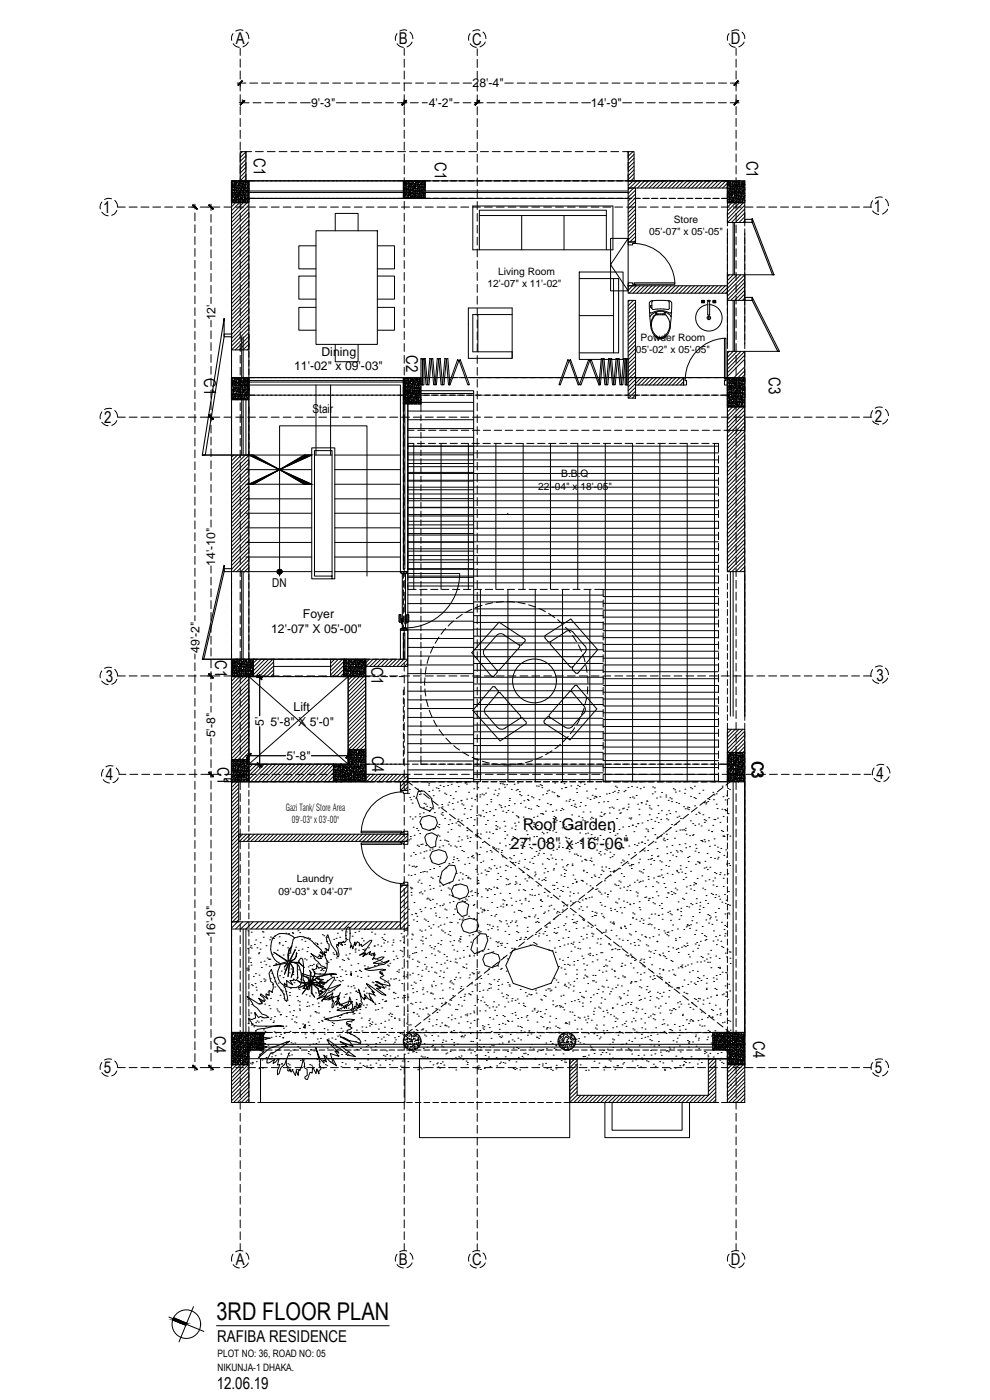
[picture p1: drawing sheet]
<svg xmlns="http://www.w3.org/2000/svg" width="297mm" height="420mm" viewBox="0 0 297 420" stroke-linecap="round" stroke-linejoin="round" font-family="sans-serif">
<defs><g id="words">
<text font-size="7.3" x="65" y="396.3">3RD FLOOR PLAN</text>
<g font-size="4.9">
<text x="70.7" y="13.3">A</text>
<text x="119.6" y="13.3">B</text>
<text x="141.7" y="13.4">C</text>
<text x="219.3" y="13.3">D</text>
<text x="76.2" y="47.5" transform="rotate(90 76.2 47.5)">C1</text>
<text x="130.5" y="48.7" transform="rotate(90 130.5 48.7)">C1</text>
<text x="224" y="48.2" transform="rotate(90 224 48.2)">C1</text>
<text x="30.9" y="63.9">1</text>
<text x="262.2" y="63.5">1</text>
<text x="121.9" y="106.7" transform="rotate(90 121.9 106.7)">C2</text>
<text x="61.3" y="113.6" transform="rotate(90 61.3 113.6)">C1</text>
<text x="230.6" y="113.2" transform="rotate(90 230.6 113.2)">C3</text>
<text x="31.2" y="126.9">2</text>
<text x="262.5" y="126.5">2</text>
<text x="64.5" y="198" transform="rotate(90 64.5 198)">C1</text>
<text x="111.5" y="200.3" transform="rotate(90 111.5 200.3)">C1</text>
<text x="31.7" y="204.7">3</text>
<text x="263" y="204.3">3</text>
<text x="111.7" y="226.8" transform="rotate(90 111.7 226.8)">C4</text>
<text x="65.2" y="230.2" transform="rotate(90 65.2 230.2)">C1</text>
<text x="225.6" y="228.3" transform="rotate(90 225.6 228.3)">C3</text>
<text x="263" y="233.8">4</text>
<text x="31.7" y="234.2">4</text>
<text x="156.8" y="249">Roof Garden</text>
<text x="153.2" y="254.9">27'-08&quot; x 16'-06&quot;</text>
<text x="64.3" y="311.1" transform="rotate(90 64.3 311.1)">C4</text>
<text x="225.9" y="312.5" transform="rotate(90 225.9 312.5)">C4</text>
<text x="31.2" y="322.1">5</text>
<text x="262.5" y="322.1">5</text>
<text x="70.7" y="379.7">A</text>
<text x="119.6" y="379.7">B</text>
<text x="141.7" y="379.8">C</text>
<text x="219.3" y="379.7">D</text>
<text x="65.2" y="402.9">RAFIBA RESIDENCE</text>
<text x="65" y="416.9">12.06.19</text>
</g>
<g font-size="3.7">
<text x="141.8" y="26.2">28'-4&quot;</text>
<text x="93.3" y="32.1">9'-3&quot;</text>
<text x="128.7" y="32.2">4'-2&quot;</text>
<text x="177.2" y="32.1">14'-9&quot;</text>
<text x="64.6" y="96.2" transform="rotate(-90 64.6 96.2)">12'</text>
<text x="96.5" y="106.7">Dining</text>
<text x="88.3" y="111.1">11'-02&quot; x 09'-03&quot;</text>
<text x="93.8" y="123.8">Stair</text>
<text x="64.6" y="169.8" transform="rotate(-90 64.6 169.8)">14'-10&quot;</text>
<text x="81.7" y="176.1">DN</text>
<text x="90.9" y="185.5">Foyer</text>
<text x="81.3" y="189.9">12'-07&quot; X 05'-00&quot;</text>
<text x="59.8" y="195.9" transform="rotate(-90 59.8 195.9)">49'-2&quot;</text>
<text x="88.1" y="213.4">Lift</text>
<text x="64.6" y="221.3" transform="rotate(-90 64.6 221.3)">5'-8&quot;</text>
<text x="79.2" y="217.8" transform="rotate(-90 79.2 217.8)">5'</text>
<text x="81.2" y="217.8">5'-8&quot; X 5'-0&quot;</text>
<text x="85.9" y="228.1">5'-8&quot;</text>
<text x="64.6" y="281.2" transform="rotate(-90 64.6 281.2)">16'-9&quot;</text>
</g>
<g font-size="3.1">
<text x="194.8" y="70.4">05'-07&quot; x 05'-05&quot;</text>
<text x="202.2" y="66.8">Store</text>
<text x="149.5" y="82.5">Living Room</text>
<text x="146.3" y="86.1">12'-07&quot; x 11'-02&quot;</text>
<text x="190.8" y="105.8">05'-02&quot; x 05'-05&quot;</text>
<text x="192.2" y="102.2">Powder Room</text>
<text x="168.4" y="143.2">B.B.Q</text>
<text x="161.5" y="146.9">22'-04&quot; x 18'-05&quot;</text>
<text x="152" y="154.2">.</text>
<text x="83.6" y="268.5">09'-03&quot; x 04'-07&quot;</text>
<text x="89" y="264.8">Laundry</text>
<text x="65.3" y="407.4">PLOT NO: 36, ROAD NO: 05</text>
<text x="65.3" y="411.5">NIKUNJA-1 DHAKA.</text>
</g>
<g font-size="2.9">
<text x="85.7" y="243.4">Gazi Tank/ Store Area</text>
<text x="87.6" y="247.1">09'-03&quot; x 03'-00&quot;</text>
</g>
</g></defs>
<!-- layer: WALL -->
<g fill="none" stroke="#000" stroke-width=".3">
<path d="M69.5 58v.1M69.5 58.8h.1M69.5 59.2h.1M69.7 59h.1M69.8 55.4h.1M69.9 55.2h.1M69.8 57.9h.1M70 56.1h.1M70.1 54.5h.1M70.2 56.9h.1M70.2 57.1v.1M70.4 59.4h.1"/>
<path d="M70.4 58.1h.1M70.4 54.9h.1M70.4 56h.1M70.5 56.4l.1-.2zM70.5 54.3h.1M70.5 59.2h.1M70.6 59.1l-.1 .1M70.7 58.4l-.1 .1M70.7 58.4v.1M70.8 55.2h.1M70.9 55h.1M70.8 57.8l-.1 .1z"/>
<path d="M70.9 56.3h.1M70.9 57.5h.1M70.9 59.3h.1M71 56.2l-.1 .1M71 57.4v.1M71.2 57.2h.1M71.1 59.9h.1M71.2 56.6h.1M71.4 58.2h.1M71.5 58.9h.1M71.5 59.2h.1M71.6 54.3h.1"/>
<path d="M71.6 55.5h.1M71.8 55.3h.1M71.8 58h.1M71.8 55.1h.1M71.9 56.3v.1M71.9 54.7h.1M72 56.5l-.1 .1zM72.1 57h.1M72.1 45.5h1.7v8.8h-1.7zM72.1 58.1l.1-.1zM72.1 57.3h.1M72.3 59.5h.1"/>
<path d="M72.3 58.3h.1M72.3 59.6l.1-.1zM72.5 56h.1M72.5 54.4h.1M72.5 59.3h.1M72.5 58.5h.1M72.7 55.4h.1M72.8 55.1h.1M72.8 57.6h.1M72.9 56.4h.1M73 57.4h.1M73 60h.1"/>
<path d="M73.1 56.6h.1M73.2 55.2h.1M73.2 58.3h.1M73.3 56.8l.1-.1zM73.4 59.4h.1M73.3 59.1h.1M73.4 54.6h.1M73.5 54.5l-.1 .1M73.5 58.3l.1-.1zM73.5 55.7h.1M73.6 55.5h.1M73.7 58.1h.1"/>
<path d="M73.8 56.4h.1M73.8 54.7h.1M73.8 59.7l-.1 .1zM74 57.4h.1M73.9 57.2h.1M74 57.1v.1M74.2 59.5h.1M74.2 58.5h.1M74.2 56.2h.1M74.4 54.6h.1M74.4 59.4h.1M74.3 56.2h.1"/>
<path d="M74.5 58.6h.1M74.5 55.5h.1M74.6 55.2h.1M76.5 54.3h-1.8v5.2h1.8M77.3 59.5h1.8M77.3 54.3h1.8M79.9 59.5h1.8M79.9 54.3h1.8M82.6 59.5h1.7M82.6 54.3h1.7M85.2 59.5h1.7M85.2 54.3h1.7"/>
<path d="M87.8 59.5h1.8M87.8 54.3h1.8M90.4 59.5h1.8M90.4 54.3h1.8M93.1 59.5h1.7M93.1 54.3h1.7M95.7 59.5h1.8M95.7 54.3h1.8M98.3 59.5h1.8M98.3 54.3h1.8M101 59.5h1.7M101 54.3h1.7"/>
<path d="M103.6 59.5h1.7M103.6 54.3h1.7M106.2 59.5h1.8M106.2 54.3h1.8M108.8 59.5h1.8M108.8 54.3h1.8M111.4 59.5h1.8M111.4 54.3h1.8M114 59.5h1.8M114 54.3h1.8M116.7 59.5h1.7M116.7 54.3h1.7"/>
<path d="M119.3 59.5h1.8M119.3 54.3h1.8M121 56.8h.1M121.1 56.7l-.1 .1M121.3 56.4h.1M121.3 57.7h.1M121.4 55.4h.1M121.4 58.8h.1M121.5 58.7v.2zM121.5 55.5h.1M121.7 54.8h.1M121.6 56.8l-.1 .1z"/>
<path d="M121.7 58.3h.1M121.8 57.8h.1M121.9 55.8h.1M122 54.5h.1M122 59.5h1.7M122 54.3h1.7M122 56.8h.1M122.1 56.9h.1M122.2 57.8h.1M122.2 59.4h.1M122.4 55.9h.1M122.4 58.8h.1"/>
<path d="M122.6 58.4h.1M122.6 54.9h.1M122.7 55.7l.1-.2zM122.7 55h.1M122.8 55.9h.1M122.8 57.4h.1M123 57.1h.1M123 56.9h.1M123.1 58.7l.1-.2zM123.3 56.5h.1M123.2 57.9h.1M123.4 58.9h.1"/>
<path d="M123.4 55.5h.1M123.5 55h.1M123.6 55h.1M123.6 58h.1M123.8 56h.1M123.9 54.6h.1M124 57.1h.1M123.9 57.1h.1M124 54.4h.1M124.2 55.8h.1M124.1 58h.1M124.1 59.4h.1"/>
<path d="M124.3 58.9h.1M124.3 56.1h.1M124.5 58.5h.1M124.4 57.3l-.1 .1zM124.6 58.8h.1M124.5 55.2h.2M124.6 59.5h1.7M124.6 54.3h1.7M124.7 55.1l-.1 .1M124.7 56h.1M124.7 55.1v.1M124.7 57.6h.1"/>
<path d="M124.8 57.5v.1M124.9 57.1h.1M125 58h.1M125.1 56.6h.1M125.2 59v.1M125.4 55.6h.1M125.5 55.2h.1M125.3 54.6h.1M125.5 58.1h.1M125.5 56.1h.1M125.6 56v.1M125.6 56.1h.1"/>
<path d="M125.8 57.5h.1M125.7 54.7h.1M125.9 57.1h.1M125.9 59.1l.1-.1zM126 58.1h.1M126.1 56.2h.1M126.2 54.3h.1M126.2 59.1h.1M126.4 55.2h.1M126.4 58.6h.1M126.6 56.2h.1M126.7 57.2h.1"/>
<path d="M126.6 57.7h.1M126.7 54.3h.2M126.7 54.8h.1M126.9 58.2h.1M126.9 54.3h-.1M126.9 56.7h.1M126.9 56.3h.1M127.1 57.8l.1-.1zM127.1 54.3h.1M127.1 59.2h.1M127.1 59.1v.2zM127.2 59.5h1.8"/>
<path d="M127.2 54.3h1.8M127.3 55.7h.1M127.3 55.3h.1M127.4 59.2l-.1 .1M127.4 59.2v.1M127.4 58.1h.1M127.5 56.3l-.1 .1M127.5 56.3v.1M127.6 54.8h.1M129.9 59.5h1.7M129.9 54.3h1.7M132.5 59.5h1.7"/>
<path d="M132.5 54.3h1.7M135.1 59.5h1.7M135.1 54.3h1.7M137.7 59.5h1.7M137.7 54.3h1.7M140.3 59.5h1.8M140.3 54.3h1.8M142.9 59.5h1.8M142.9 54.3h1.8M145.6 59.5h1.7M145.6 54.3h1.7M148.2 59.5h1.8"/>
<path d="M148.2 54.3h1.8M150.8 59.5h1.8M150.8 54.3h1.8M153.5 59.5h1.7M153.5 54.3h1.7M156.1 59.5h1.8M156.1 54.3h1.8M158.7 59.5h1.8M158.7 54.3h1.8M161.4 59.5h1.7M161.4 54.3h1.7M164 59.5h1.7"/>
<path d="M164 54.3h1.7M166.6 59.5h1.7M166.6 54.3h1.7M169.2 59.5h1.7M169.2 54.3h1.7M171.8 59.5h1.8M171.8 54.3h1.8M174.5 59.5h1.7M174.5 54.3h1.7M177.1 59.5h1.7M177.1 54.3h1.7M179.7 59.5h1.8"/>
<path d="M179.7 54.3h1.8M182.4 59.5h1.7M182.4 54.3h1.7M185 59.5h1.8M185 54.3h1.8M187.6 59.5h1.8M187.6 54.3h1.8M188.5 54.3h29.7v2.1h-29.7zM188.5 56.4h2.2v16.2h-2.2zM188.5 45.5h1.7v8.8h-1.7zM190.2 59.5h1.8M190.2 54.3h1.8"/>
<path d="M192.8 59.5h1.8M192.8 54.3h1.8M195.5 59.5h1.7M195.5 54.3h1.7M198.1 59.5h1.7M198.1 54.3h1.7M200.7 59.5h1.8M200.7 54.3h1.8M203.3 59.5h1.8M203.3 54.3h1.8M206 59.5h1.7M206 54.3h1.7"/>
<path d="M208.6 59.5h1.8M208.6 54.3h1.8M211.2 59.5h1.8M211.2 54.3h1.8M213.9 59.5h1.7M213.9 54.3h1.7M216.5 54.3h1.7v5.2h-1.7M218.3 56.5l.1 .1M218.4 56.6h.1M218.5 57.4h.1M218.4 58.9h.1M218.7 58.5h.1"/>
<path d="M218.7 55.5h.1M218.8 58h.1M218.8 59.5h.1M219 54.5h.1M218.9 54.4h.1M219.1 55.5v.2M219.1 55.7h.1M219.1 55.9h.1M219.1 57h.1M219.1 55.8v.1M219.1 57v.1M219.3 56.6h.1"/>
<path d="M219.2 59.4h.1M219.3 57.3h.1M219.4 56h.1M219.5 57.6h-.1M219.5 57.6h.1M219.5 58.8l-.1 .1zM219.5 58.5h.1M219.6 58.5h.1M219.7 55.1h.1M219.8 54.7h.1M219.8 59.5h.1M219.8 55.1v.1"/>
<path d="M219.8 57.5h.1M220 55.7h.1M220.1 59.9h.1M220.2 56.6v.1zM220.3 57.7h.1M220.3 59h.1M220.4 54.5l-.1 .2zM220.4 57.6l-.1 .1M220.4 59h-.1M220.5 55.6h.1M220.5 56.1h.1M220.6 57.6l.1-.1z"/>
<path d="M220.6 58.6h.1M220.7 58.1h.1M220.8 54.7h.1M220.8 59.6l-.1 .1M220.9 59h.1M221 55.7h.1M221 57.1h.1M221.1 59.5h.1M221.2 56.7l-.1 .1M221.2 56.7v.1M221.4 57.7h.1M221.4 56.1h.1"/>
<path d="M221.4 58.6h.1M221.6 58.7h.1M221.7 55.2h.1M221.7 54.8h.1M221.7 59.7h.1M221.7 57.6h.1M221.8 54.7l-.1 .1zM221.9 55.8h.1M221.9 56.4h.1M221.9 54.3h.1M222 54.3h.1M222.1 56.8h.1"/>
<path d="M222.1 56.7h.1M222.1 57.7h.1M222.3 59.1h.1M222.3 57.8h.1M222.3 59.2l-.1 .2zM222.5 55.7h.1M222.5 58.8h-.1M222.5 58.8h.1M222.5 58.1h.1M222.6 59.8h.1M222.7 54.9h.1M222.8 54.8h.1"/>
<path d="M222.8 57.2h.1M222.9 55.9l-.1 .1M223.1 56.9h.1M223 59.7h.1M223.2 55h.1M223.1 59.6v.1M223.3 56.2h.1M223.2 58h.1M223.3 57.9l-.1 .1M223.4 58.8h.1M223.3 56.6h.1M223.3 58.7h.1"/>
<path d="M223.5 58v.1M69.5 60.8h5.2v44.2h-5.2zM69.5 60.8v.1M69.7 60.6h.1M69.9 60h.1M70 60.3h.1M70.7 60.8l-1.2 1.3M70.8 60h.1M71.1 60.8h.1M71.7 60.2h.1M71.8 60.4h.1M71.9 60.8l-2.4 2.4"/>
<path d="M72.6 60.3h.1M72.6 60.2v.1M73 60.8l-3.5 3.6M73.6 60.3h.1M73.7 60.6h.1M74.2 60.8l-4.7 4.8M74.5 60.4v.1M74.7 61.5l-5.2 5.2M74.7 62.7l-5.2 5.2M74.7 63.8l-5.2 5.3M74.7 64.9l-5.2 5.3M74.7 66.1l-5.2 5.3"/>
<path d="M74.7 67.3l-5.2 5.3M74.7 68.4l-5.2 5.3M74.7 69.6l-5.2 5.2M74.7 70.8l-5.2 5.2M74.7 71.9l-5.2 5.3M74.7 73.1l-5.2 5.2M74.7 74.3l-5.2 5.2M74.7 75.4l-5.2 5.3M74.7 76.6l-5.2 5.2M74.7 77.7l-5.2 5.3M74.7 78.9l-5.2 5.2M188.5 71.5v15.8h-5.3v-15.8h5.3l-5.3 7.9 5.3 7.9"/>
<path d="M218.2 60.8h5.3v6h-5.3zM218.2 60v.1M218.2 60.2h.1M218.2 60l.1 .2M218.4 60.8l-.2 .2M219 60.4h.1M219.1 60.4v.1M219.1 60.4l-.1 .1M219.6 60.8l-1.4 1.4M219.6 60.3h.1M220 60.5h.1M220.8 60.8l-2.6 2.6"/>
<path d="M220.8 60.5h.1M221 60.6l.1-.1zM221 60.6h.1M221.9 60h.1M221.9 60.8l-3.7 3.7M221.9 60.7h.1M222.4 60.8h.1M222.8 60.8h.1M222.8 60.6h.1M223.1 60.8l-4.9 4.9M223.5 61.6l-5.2 5.2M223.5 62.7l-4 4.1"/>
<path d="M223.5 63.9l-2.9 2.9M223.5 65.1l-1.8 1.7M223.5 66.2l-.6 .6M74.7 80.1l-5.2 5.2M74.7 81.2l-5.2 5.3M74.7 82.4l-5.2 5.2M74.7 83.5l-5.2 5.3M74.7 84.7l-5.2 5.3M74.7 85.8l-5.2 5.3M74.7 87l-5.2 5.2M74.7 88.2l-5.2 5.3M74.7 89.3l-5.2 5.3"/>
<path d="M74.7 90.5l-5.2 5.2M74.7 91.7l-5.2 5.2M74.7 92.8l-5.2 5.3M74.7 94l-5.2 5.2M74.7 95.2l-5.2 5.2M74.7 96.3l-5.2 5.3M74.7 97.5l-5.2 5.2M74.7 98.6l-5.2 5.3M74.7 99.8l-5.2 5.2M188.5 85.8h29.7v2.2h-29.7zM188.5 90.1h2.2v29.4h-2.2zM218.2 82.5h5.3v7.6h-5.3z"/>
<path d="M223.5 82.5h8.7M69.5 119.9h5.2v16.7h-5.2zM69.5 113.4h.1M69.5 113.6v.1M69.5 118.3h.1M69.5 117.8h.1M69.7 114.4h.1M69.5 116.1h.1M69.7 119.2l-.1 .2zM69.7 118.5h.1M69.7 119.2l-.1 .2M69.9 115.4h.1"/>
<path d="M69.9 115.2h.1M69.9 115.1v.1M70 116.4h.1M70 117.5h.1M70.2 114.2h.1M70.2 117.4h.1M70.3 116.6h.1M70.4 113.6h.1M70.4 113.5l-.1 .1zM70.4 118.3h.1M70.5 119h.1M70.6 114.5h.1"/>
<path d="M70.5 115.2h.1M70.5 119.4h.1M70.7 115.6h.1M70.6 119.4h-.1M70.7 116.6h.1M70.8 115.5h-.1M70.8 118.2l.1-.2zM70.8 115.5h.1M70.9 118.1l-.1 .1M70.9 116.6h.1M70.9 114.7h.1M71 116.4l-.1 .2"/>
<path d="M71.1 119.5h.1M71.1 117.1h.1M71.2 117.5h.1M71.3 119.5h.1M71.4 113.7h.1M71.4 118.5h.1M71.4 113.6h.1M71.5 116.2h.1M71.5 119.4h.1M71.6 114.6h.1M71.6 118.7h.1M71.8 115.5h.1"/>
<path d="M71.8 115.2h.1M71.7 113.9l.1-.1zM71.9 116.6h.1M71.9 117.6h.1M71.9 115.2h.1M72.1 114.3h.1M72.1 117.5h.1M72.1 116.8l-.1 .1 .3-.1M72.2 118.6h.1M72.2 116.8h.1M72.3 118.3h.1M72.3 113.6h.1"/>
<path d="M72.4 119.1h.1M72.4 113.3h.1M72.5 119.5h.1M72.5 114.7h.1M72.5 119.7l-.1 .2zM72.6 115.7h.1M72.7 118.2h.1M72.8 116.6h.1M72.9 114.8h.1M73.1 117.2h.1M73 117.6h.1M73.1 119.7h.1"/>
<path d="M73.2 113.9l.1-.1zM73.2 118.6h.1M73.2 113.8l-.1 .3 .1-.1M73.4 116.2h.1M73.3 115.6h.1M73.4 119.6l-.1 .1M73.4 114.8h.1M73.4 119.6v.1M73.5 118.7h.1M73.5 114.7l-.1 .1M73.6 115.7h.1M73.5 117.1h.1"/>
<path d="M73.6 118.6l.1-.1zM73.7 115.3h.1M73.7 117.8l.3-.1zM73.8 113.3h-4.3v58.3h4.3M73.8 116.7h.1M74 114.3h.1M74.2 116.8h.1M74.2 113.8h.1M74.2 118.7h.1M74.2 113.5h.1M74.4 119.7h.1M74.3 119.2v.1"/>
<path d="M74.4 114.8h.1M74.4 115.9l.1-.1zM74.4 113.4l-.2 .1M74.6 114.2h.1M74.5 118.3h.1M74.7 113.3v5.3h1.8M74.7 113.3v58.3M74.7 100.9l-4.1 4.1M74.7 102.1l-2.9 2.9M74.7 103.3l-1.8 1.7M74.7 104.4l-.6 .6M74.7 113.3h1.8"/>
<path d="M77.3 118.6h1.8M77.3 113.3h1.8M79.9 118.6h1.8M79.9 113.3h1.8M82.6 118.6h1.7M82.6 113.3h1.7M85.2 118.6h1.7M85.2 113.3h1.7M87.8 118.6h1.8M87.8 113.3h1.8M90.4 118.6h1.8M90.4 113.3h1.8"/>
<path d="M93.1 118.6h1.7M93.1 113.3h1.7M95.7 118.6h1.8M95.7 113.3h1.8M98.3 118.6h1.8M98.3 113.3h1.8M101 118.6h1.7M101 113.3h1.7M103.6 118.6h1.7M103.6 113.3h1.7M106.2 118.6h1.8M106.2 113.3h1.8"/>
<path d="M108.8 118.6h1.8M108.8 113.3h1.8M111.4 118.6h1.8M111.4 113.3h1.8M114 118.6h1.8M114 113.3h1.8M116.7 118.6h1.7M116.7 113.3h1.7M119.3 118.6h1.8M119.3 113.3h1.8M121 117l.1 .1M121 117h.1"/>
<path d="M121 114.5v.1M121.2 119.5h.1M121.3 118h-.1M121.3 118h.1M121.3 114.2h.1M121.3 113.6h.1M121.4 116.1h.1M121.4 119h.1M121.5 114.1h.1M121.5 118.9l-.1 .1M121.5 116.1h.1M121.7 118.5h.1"/>
<path d="M121.5 115.6l-.1 .1zM121.6 117.2l.1-.1zM121.7 119.9h.1M121.7 115.1v.1M121.9 116.1h.1M121.9 118.6h.1M121.9 117.6h.1M122 118.6h1.7M122 113.3h1.7M122 117.1h.1M122 117.5l-.1 .1M122 114.2h.1"/>
<path d="M122.1 119.9h.1M122.3 116.6h.1M122.2 118h.1M122.4 119v.1M122.4 114.2h.1M122.4 119.1h.1M122.6 115.6h.1M122.6 115.2h.1M122.7 114.3h.1M122.7 118h.1M122.8 116.1h.1M122.8 115.9l.1-.1z"/>
<path d="M122.8 114.7h.1M122.9 117.2l.2-.1zM123 117.1v.1M123.1 117.3l-.1 .2zM123.1 113.8h.1M123.2 119.5h.1M123.2 118.1h.1M123.3 118.8l-.1 .1zM123.4 114.2h.1M123.4 116.1h.1M123.4 119.1h.1M123.4 118.6h.1"/>
<path d="M123.5 115.3h.1M123.6 115.2v.1M123.7 115.2h.1M123.8 116.2h.1M123.9 117.6h.1M123.9 117.3h.1M124 117.2l-.1 .1M124 114.2h.1M124.1 118.2h.1M124.1 113.3h.1M124.2 116.7h.1M124.1 114.7h.1"/>
<path d="M124.2 119.2l.1 .1zM124.3 114.3h.1M124.3 113.3h.1M124.3 116.1h.1M124.4 117.6l.1-.1zM124.5 115.7h.1M124.5 115.3h.1M124.5 118.2h.1M124.6 118.6h1.7M124.6 113.3h1.7M124.7 119h.1M124.7 116.3v.1"/>
<path d="M124.7 114.8h.1M124.8 117.3h.1M125 118.3h.1M125.1 119.6h.1M125 113.8h.1M125.1 113.5h-.1M125.1 113.5h.1M125.2 116.3h.1M125.2 119.4h.1M125.2 119.3v.1M125.3 114.4h.1M125.3 116.2l-.1 .1"/>
<path d="M125.3 113.3h.1M125.5 115.4h.1M125.3 118.7h.1M125.6 115.3h.1M125.5 114.8h.1M125.6 116.4h.1M125.7 117.7h.1M125.7 116.4h.1M125.8 117.4h.1M125.9 117.8h.1M125.9 114.3h.1M126 118.3h.1"/>
<path d="M126 113.6h.1M126 113.5v.1M126 116.8v.1M126 116.8h.1M126.1 119.2l-.1 .2zM126.1 119.2h.1M126.2 119.4h.1M126.2 114.5h.1M126.2 113.5h.1M127.2 118.6h1.8M127.2 113.3h1.8M129.9 118.6h1.7"/>
<path d="M129.9 113.3h1.7M132.5 118.6h1.7M132.5 113.3h1.7M135.1 118.6h1.7M135.1 113.3h1.7M137.7 118.6h1.7M137.7 113.3h1.7M140.3 118.6h1.8M140.3 113.3h1.8M142.9 118.6h1.8M142.9 113.3h1.8M145.6 118.6h1.7"/>
<path d="M145.6 113.3h1.7M148.2 118.6h1.8M148.2 113.3h1.8M150.8 118.6h1.8M150.8 113.3h1.8M153.5 118.6h1.7M153.5 113.3h1.7M156.1 118.6h1.8M156.1 113.3h1.8M158.7 118.6h1.8M158.7 113.3h1.8M161.4 118.6h1.7"/>
<path d="M161.4 113.3h1.7M164 118.6h1.7M164 113.3h1.7M166.6 118.6h1.7M166.6 113.3h1.7M169.2 118.6h1.7M169.2 113.3h1.7M171.8 118.6h1.8M171.8 113.3h1.8M174.5 118.6h1.7M174.5 113.3h1.7M177.1 118.6h1.7"/>
<path d="M177.1 113.3h1.7M179.7 118.6h1.8M179.7 113.3h1.8M182.4 118.6h1.7M182.4 113.3h1.7M185 118.6h1.8M185 113.3h1.8M187.6 118.6h1.8M187.6 113.3h1.8M190.2 118.6h1.8M190.2 113.3h1.8M190.7 113.3h14.4v2.2h-14.4z"/>
<path d="M192.8 118.6h1.8M192.8 113.3h1.8M195.5 118.6h1.7M195.5 113.3h1.7M198.1 118.6h1.7M198.1 113.3h1.7M200.7 118.6h1.8M200.7 113.3h1.8M203.3 118.6h1.8M203.3 113.3h1.8M206 118.6h1.7M206 113.3h1.7"/>
<path d="M208.6 118.6h1.8M208.6 113.3h1.8M211.2 118.6h1.8M211.2 113.3h1.8M213.9 118.6h1.7M213.9 113.3h1.7M216.5 113.3h1.7v5.3h-1.7M218.2 113.3h5.3v58.3h-5.3zM218.2 113.3v-7.8h5.3v7.8h-4.4M218.2 118.9v.1M218.2 116.8h.2M218.3 116.8h-.1"/>
<path d="M218.4 119.5h.1M218.4 113.7h.1M218.6 116.1h.1M218.5 117.7h.1M218.7 118.7h.1M218.6 118.6h.1M218.8 113.8l-.1 .1M218.8 115.2h.1M218.9 119.7h.1M218.9 114.9h.1M219.1 114.6h.1M219 117.6h-.1"/>
<path d="M219.1 115.8h.1M219 117.6h.1M219.2 114.2h.1M219.3 116.8h.1M219.3 116.6h.1M219.3 116.1h.1M219.4 119.1h.1M219.5 117.7v.1M219.6 118.8v.1M219.6 113.9h.1M219.6 119l-.1 .2zM219.6 115.7h.1"/>
<path d="M219.7 118.2h.1M219.8 114.9h.1M219.8 119.7h.1M219.9 114.8h.1M220 114.7l-.1 .1M220 115.9v.1M220 117.2h.1M220.2 116.9h.1M220.3 119.6h.1M220.3 113.3h.1M220.2 113.8h.1M220.3 116.2h.1"/>
<path d="M220.3 118h.1M220.3 116.2l.1 .1M220.4 117.9l-.1 .1M220.6 118.7h.1M220.6 114h.1M220.5 114.8l-.1 .1zM220.7 116.3h.1M220.6 118.9h.1M220.7 115.3h.1M220.8 115h.1M220.7 119.9h.1M220.8 119.9h-.1"/>
<path d="M220.8 117.7l.1 .2zM221 119.3h.1M221 116h.1M221 114.3h.1M221.1 116.8h.1M221.2 116.9h.1M221.2 116.8h.1M221.4 119.2h.1M221.4 113.4h.1M221.4 118h-.1M221.4 118h.1M221.6 115.8h.1"/>
<path d="M221.6 119h.1M221.6 114.1h.1M221.7 118.2h.1M221.7 115.2l.2-.2zM221.7 119.9h.1M221.9 114.9h.1M221.7 113.5l-.1 .1zM221.7 115.1v.1M221.9 116.1h.1M222 117.3h.1M222.1 117.1h.1M222.2 113.9h.1"/>
<path d="M222.1 119.7h.1M222 116.6h.1M222.3 118.1v.1M222.3 119.6l.1-.1zM222.3 116.3v.1M222.4 118.8v.1M222.4 119h.1M222.5 114.2h.1M222.6 115.4h.1M222.7 115.2h.1M222.6 120h.1M222.8 117.8h.1"/>
<path d="M222.8 116.2h.1M222.9 114.4h.1M222.9 116.1l-.1 .1M223 113.8l.1-.1zM223 116.9h.1M223.1 117.1l-.1 .1M223.1 117.1v.1M223.2 118.2h.1M223.3 119.3h.1M223.2 115.4l.1-.2zM223.3 113.5h-.1M223.4 119.1h.1"/>
<path d="M223.3 115.9h.1M223.4 115.9v.1M223.5 114.3h-.1M223.5 116.7v.1M223.5 114.3h.1M223.5 118.3v.1M223.5 105.5h10.4M69.5 136.6h-8.8h14M121.8 121h.1M122 120.1h.1M122.6 120h.1M122.7 121h.1"/>
<path d="M122.8 120.5h.1M123.5 120.1h.1M123.4 120.3h.1M123.6 121.1h.1M123.9 120.1h.1M124 120.1h.1M124.5 120.2h.1M124.6 121.2h.1M124.7 120.6h.1M124.8 120.6h.1M125.4 120.2h.1M125.5 121.1h.1"/>
<path d="M125.8 120.2h.1M126.2 120.8h.1M218.2 122.1h5.3v7h-5.3zM218.2 121.6h.1M218.3 121.6h.1M218.4 120.3h.1M218.4 122l.2-.2zM218.7 122.1l-.5 .4M218.8 121h.1M219.1 120.7h.1M219.1 120.1h.1M219.3 121.6h.1"/>
<path d="M219.6 121.5h.1M219.7 120.7l.1-.1zM219.8 122.1l-1.6 1.6M219.8 120.6h.1M220 122v.1M220 120.8h.1M220.2 121.8h.1M220.3 122.1h.1M220.7 121.1h.1M221 122.1l-2.8 2.8M221 120.8h.1M221.1 121.8h.1"/>
<path d="M221 120.2h.1M221.1 120.9l.1-.1zM221.4 121.6h.1M221.8 120.7h.1M221.9 120.9h.1M222.1 121.9h.1M222.1 122.1l-3.9 3.9M222.6 121.2h.1M222.6 121h.1M222.8 121h.1M222.8 120.2h.1M223 122h.1"/>
<path d="M223.3 122.1l-5.1 5.1M223.4 121.7v.1M223.4 121.7l-.1 .1M223.5 123.1l-5.3 5.3M223.5 124.2l-4.9 4.9M223.5 125.4l-3.7 3.7M223.5 126.6l-2.5 2.5M223.5 127.7l-1.4 1.4M223.5 128.9l-.2 .2M60.7 197.8h8.8M69.5 197.8h40.2v36.8h-40.2zM69.5 199.1h.1"/>
<path d="M69.7 199.9v.1M69.9 198.1h.1M70.3 198h.1M70.5 199.1h.1M70.4 199.5h.1M70.7 198.5h.1M70.7 198.8l-.2 .1zM71.2 198.1h.1M71.4 199.1h.2zM71.4 199.1v.1M71.8 198.2h.1M72.1 198.2h.1"/>
<path d="M72.1 199.1h.1M72.2 199.7h.1M72.3 199.2h.1M72.3 199.6v.1M72.6 198.7h.1M72.6 198.7h-.1M73.1 198.3l-.1 .1M73.2 197.8l.1 .1M73.3 199.2h.1M73.3 197.8v.1M73.4 199.4h.1M73.4 199.3l.1 .1"/>
<path d="M73.5 199.2l-.1 .2M73.7 198.2h.1M74 198.4h.1M74.2 199.7h.1M74.2 199.4h.1M74.4 198.8h.1M74.7 198l-.1 .1zM74.7 197.8h.1M74.9 199.5h.1M75 198.4h.1M75.2 199.4h.1M75.3 199.3h.1"/>
<path d="M75.6 198.4h.1M75.9 198.6h.1M75.9 198.5v.1M76 197.8h.1M76 197.8h6.1v5.3h-6.1zM77.2 197.8l-1.2 1.2M78.4 197.8l-2.4 2.4M79.5 197.8l-3.5 3.5M80.6 197.8l-4.6 4.7M81.9 197.8l-5.3 5.3M82.1 197.8h17.2M82.1 198.7l-4.4 4.4"/>
<path d="M82.1 199.9l-3.2 3.2M99.2 197.8h3.9v5.3h-3.9zM100.4 197.8l-1.2 1.3M101.5 197.8l-2.3 2.4M102.7 197.8l-3.5 3.5M103.1 198.5l-3.9 4M103.1 199.7l-3.3 3.4M103.4 198.5h.1M103.5 198.2l.1-.2zM103.6 198.1h.1M103.8 199.1h.1M103.8 199.6h.1"/>
<path d="M104.1 199.1h.1M104.5 198.1h.1M104.8 199.1l-.1 .1M104.8 199.1v.1M105 198.3h.1M105 199.5h.1M105.2 199.7h.1M105.3 198.5h.1M105.5 198.2h.1M105.7 199.2h.1M106 199.1h.1M106.1 199.1v.1"/>
<path d="M106.3 198.6l.1-.1zM106.4 198.3h.1M106.4 198.2h.1M106.6 199.2h.1M106.8 199.7h.1M107.3 198.7h.1M107.4 198.4h.1M107.6 199.4h.1M107.8 198.7h.1M108 199.2h.1M108.3 198.4h.1M108.5 199.4h.1"/>
<path d="M108.8 199.7h.1M109.2 198.8h.1M109.1 199.1l.1-.2zM109.3 198.5h.1M109.3 197.8h.1M109.4 199.6h.1M109.5 197.8l-.1 .1M109.5 199.5l-.1 .1M109.7 197.8h12.6v2.2h-12.6zM110.8 197.8l-1.1 1.1M112 197.8l-2.2 2.2M113.2 197.8l-2.3 2.2"/>
<path d="M114.3 197.8l-2.2 2.2M115.4 197.8l-2.1 2.2M116.6 197.8l-2.2 2.2M117.8 197.8l-2.2 2.2M118.9 197.8l-2.2 2.2M120.1 197.8l-2.2 2.2M121.2 197.8l-2.1 2.2M122.3 197.9l-2.1 2.1M122.3 199.1l-.9 .9M69.5 203.1h5.2v24.9h-5.2zM69.5 200.1v.2M69.5 202.4v.1"/>
<path d="M69.6 201.6h.1M69.6 203.1l-.1 .1M69.8 201.4h.1M69.9 200.9h.1M70 201.9h.1M70.1 200.4h.1M70.2 203h.1M70.2 202.9v.1M70.5 202h.1M70.6 200h.1M70.8 201h.1M70.8 203.1l-1.3 1.3"/>
<path d="M70.9 200.3l-.2 .1zM71.1 201.8h.1M71 202h-.1M71.2 203h.1M71.1 200.1h.1M71.4 202.5h.1M71.6 200.1h.1M71.7 201.5h.1M71.8 201.1h.1M71.9 200.6h.1M71.9 202h.1M71.9 203.1l-2.4 2.5"/>
<path d="M72.1 203.1h.1M72.1 200.6l.2-.1zM72.3 202.2l.2-.2zM72.4 202.1l.1 .1M72.5 200.2h.1M72.8 201.1h.1M72.9 202.2h.1M73.1 200.1h.1M73.1 203.1l-3.6 3.6M73.3 202.6h.1M73.4 200.3h.1M73.5 200.3h-.1"/>
<path d="M73.5 201.7h.1M73.7 200.8h.1M73.7 201.3h.1M73.7 202.4l.2-.2zM73.9 200.7h.1M73.8 202.3h.1M74.2 202.2h.1M74.2 203.1l-4.7 4.8M74.4 200.3h.1M74.4 202.2h-.1M74.6 201.3h.1M74.7 203.1h29.8v26.2h-29.8z"/>
<path d="M74.7 206.2l-5.2 5.2M74.7 203.8l-5.2 5.3M74.7 205l-5.2 5.2M74.7 207.3l-5.2 5.3M74.7 208.4l-5.2 5.3M74.7 209.6l-5.2 5.3M74.7 210.8l-5.2 5.2M74.7 211.9l-5.2 5.3M74.7 213.1l-5.2 5.3M74.7 214.2l-5.2 5.3M74.7 215.4l-5.2 5.2M74.7 216.6l-5.2 5.2"/>
<path d="M74.7 217.7l-5.2 5.3M74.7 218.9l-5.2 5.2M74.7 202.3h.1M74.9 201.1l.2-.1zM74.9 200.3h.1M75.2 202.5h.1M75.1 202.7h.1M75.4 200.4h.1M75.4 201.7h.1M75.5 201.4h.1M75.7 202.4h.1M75.8 200.8h.1"/>
<path d="M82.1 201l-2 2.1M82.1 202.2l-.9 .9M103.1 200.9l-2.1 2.2M103.1 202l-1 1.1M103.2 201h.1M103.2 201.9h.1M103.3 200.9l-.1 .1M103.3 201.8v.1M103.4 201.9h.1M103.6 200.9h.1M103.6 202.9h.1M103.9 199.9h.1"/>
<path d="M104 200h.1M103.9 201.1h.1M104.1 202.5l-.1 .2 .1-.2M104.2 201h.1M104.3 202h.1M104.4 201.4h.1M104.5 203.1h5.2v21.9h-5.2zM104.5 203.1h.1M104.7 200.4h.1M104.8 202.9h.1M104.9 200.1h.1M105.1 201.1h.1"/>
<path d="M105.1 202h.1M105.2 202h.1M105.3 202.1h.1M105.3 201.4h.1M105.3 201.3v.1M105.4 202.9l.1-.2zM105.4 201h.1M105.6 203.1l-1.1 1.1M105.7 200.1h.1M105.9 200.2h.1M106 202.5h.1M106 201.1h.1"/>
<path d="M106.2 202.2h.1M106.3 201.5h.1M106.6 200.6h.1M106.6 200h.1M106.7 203.1h.1M106.8 200.3h.1M106.7 201.5h.1M106.7 203.1l-2.2 2.3M106.8 203.1h.1M106.9 201.3h.1M107 201.3h-.1M107.1 202h.1"/>
<path d="M107.2 202.2h.1M107.4 201.1h.1M107.7 200.1h.1M107.8 200.3h.1M107.8 202.6h.1M107.8 202.6v.1M107.9 203.1l-3.4 3.4M108 201.3h.1M108 200.2l-.1 .1zM108.1 201.7h.1M108.1 202.3h.1M108.4 200.7h.1"/>
<path d="M108.7 200.4h.1M108.9 201.4h.1M108.8 202.2h.1M109.1 202.4l-.1 .1M109.1 203.1l-4.6 4.6M109.2 201.2h.1M109.4 200.4h.1M109.5 200.3h.1M109.5 202h.1M109.7 200.5h.1M109.7 208.3l-5.2 5.2M109.7 209.4l-5.2 5.3"/>
<path d="M109.7 202.7h.1M109.7 203.6l-5.2 5.3M109.7 204.8l-5.2 5.2M109.7 205.9l-5.2 5.3M109.7 207.1l-5.2 5.2M109.7 210.6l-5.2 5.2M109.7 211.8l-5.2 5.2M109.7 212.9l-5.2 5.3M109.7 214l-5.2 5.3M109.7 215.2l-5.2 5.3M109.7 216.4l-5.2 5.3M109.7 217.5l-5.2 5.3"/>
<path d="M109.7 218.7l-5.2 5.2M109.7 219.9l-5.1 5.1M218.2 218.9h.1M218.2 218.9h5.3v6.9h-5.3zM219.5 218.9l-1.3 1.2M220.6 218.9l-2.4 2.3M221.7 218.9l-3.5 3.5M222.9 218.9l-4.7 4.6M223.5 219.4l-5.3 5.3M69.5 234.6h2.1v42h-2.1zM69.5 228.1v.1M69.5 233.9v.1"/>
<path d="M69.5 229.1h.1M69.5 230.5h.1M69.7 230h.1M69.7 233h.1M69.9 231.1h.1M69.8 233h-.1M70 229.6h.1M69.9 228.2l.1-.1zM70 232h.1M70 229.7h.1M70.1 232h.1M70.2 234.4h.1"/>
<path d="M70.2 228.6h.1M70.2 233v.1M70.3 228.1h.1M70.3 231.1h.1M70.4 229.2h.1M70.4 231.1h.1M70.4 232.7l.1-.1zM70.4 234h.1M70.5 233.5h.1M70.7 234.1h.1M70.6 230.1h.1M70.7 230.1v.1"/>
<path d="M70.8 231.1h.1M70.9 232.5h.1M70.9 232.2h.1M71 232.1l-.1 .1M71 229.2h.1M71.2 231.6h.1M71.2 233.1h.1M71.2 228.3h.1M71.4 229.2h.1M71.3 234.1h.1M71.4 228.3l-.2 .2 .2-.2M71.6 230.2h.1"/>
<path d="M71.4 229.9h.1M71.5 230.6h.1M71.6 233.1h.1M71.8 231.2l-.2 .2zM71.9 232.8h.1M71.8 229.7v.1M71.9 232.2h.1M71.9 229.7h-.1M71.9 234.4l.2-.1zM71.9 232.2v.1M72.1 228.3h.1M72.1 234.6h.1"/>
<path d="M72.2 228.7h.1M72.1 233.2h.1M72.2 231.2h.1M72.3 229.3h.1M72.3 234.2h.1M72.4 233.6h.1M72.5 230.3h.1M72.6 230.2h.1M72.7 231.3h.1M72.7 232.6h.1M72.8 228.5l-.2 .1zM72.8 229.3h.1"/>
<path d="M72.9 232.3h.1M73 230l-.2 .2zM73 231.7h.1M73 228.5h.1M73 233.3h.1M73.1 228.4l-.1 .1M73.1 233.3h-.1M73 231.6h.1M73.1 231.7v.1M73.3 228.3h.1M73.2 234.2h.1M73.2 233.2l.1-.2z"/>
<path d="M73.3 229.4h.1M73.3 230.7h.1M73.4 230.5h.1M73.5 230.4l-.1 .1M73.5 234.5l-.1 .1M73.5 233.2h.1M73.7 231.4h-.1M73.7 231.4h.1M73.7 229.8h.1M73.8 232.3l.1 .2zM74 233.3h.1M74 228.5h.1"/>
<path d="M74 228.8h.1M74.2 234.4h.1M74.2 231.2h.1M74.2 229.5h.1M74.4 233.7h.1M74.2 230.4l.2-.2zM74.4 230.5h.1M74.5 230.3h.1M74.4 231.9h.1M74.6 231.4h.1M74.7 232.8h.1M74.7 229.3h.1"/>
<path d="M74.7 229.3h25.4v5.3h-25.4zM74.7 233.3h.1M74.7 225.8l-2.2 2.2M74.7 220.1l-5.2 5.2M74.7 221.2l-5.2 5.3M74.7 222.4l-5.2 5.2M74.7 223.6l-4.5 4.4M74.7 224.7l-3.3 3.3M74.7 227.1l-1 .9M75.8 229.3l-1.1 1.2M77 229.3l-2.3 2.4M78.2 229.3l-3.5 3.5"/>
<path d="M79.3 229.3l-4.6 4.7M80.5 229.3l-5.3 5.3M81.7 229.3l-5.3 5.3M82.8 229.3l-5.3 5.3M83.9 229.3l-5.2 5.3M85.2 229.3l-5.3 5.3M86.3 229.3l-5.3 5.3M87.4 229.3l-5.2 5.3M88.6 229.3l-5.2 5.3M89.8 229.3l-5.3 5.3M90.9 229.3l-5.2 5.3M92.1 229.3l-5.2 5.3"/>
<path d="M93.3 229.3l-5.3 5.3M94.4 229.3l-5.2 5.3M95.6 229.3l-5.3 5.3M96.7 229.3l-5.2 5.3M97.9 229.3l-5.3 5.3M99.1 229.3l-5.3 5.3M100.1 231.2h.1M100.1 234.2l-.5 .4M100.1 230.7l-4 3.9M100.1 229.5l-5.1 5.1M100.1 231.8l-2.8 2.8M100.1 233l-1.7 1.6"/>
<path d="M100.2 229.8h.1M100.3 233.7h.1M100.3 230.9h.1M100.5 229.9h.1M100.4 230.8l-.1 .1M100.4 230.4h.1M100.5 232.8h.1M100.6 231.8h.1M100.6 231.4h.1M100.7 232.8l.1 .1M100.7 232.8h.1M100.7 229.4h.1"/>
<path d="M100.8 229.3v.1M101 231.8h.1M101 233.8h.1M101 234.4l-.2 .1zM101 234.2h.1M101.2 229.9h.1M101.3 230.8h.1M101.4 233.3h.1M101.3 230.9h.1M101.5 231.9h.1M101.6 229.8h.1M101.6 232.3h.1"/>
<path d="M101.7 232.8h.1M101.9 230.1l-.2 .1zM102 231.6h.1M101.9 233.8v.1M101.9 231.4h.1M102.1 230h.1M102 231.4h.1M102.2 233.8h.1M102.2 233.1h.1M102.3 230.9h.1M102.3 230.4h.1M102.5 231.9h.1"/>
<path d="M102.5 232.8h.1M102.7 233h.1M102.6 229.5h.1M102.8 231.9h.1M102.8 233.9h.1M103 234.3h.1M103.1 230h.1M103.1 231h.1M103.1 230.4l.2-.1zM103.1 230.9v.1M103.2 231.1h.1M103.3 233.3h.1"/>
<path d="M103.3 231.1h-.1M103.4 230h.1M103.4 231.9v.1M103.6 233.3h.1M103.6 232.4h.1M103.6 233h.1M103.8 234h.1M103.8 231.5h.1M103.9 233.9h.1M104 230.2h.1M104.1 231.1h.1M104.3 230.5h.1"/>
<path d="M104.3 232.1h.1M104.3 233h.1M104.5 233.2h.1M104.5 229v.2M104.6 229.5h.1M104.5 230.7l.1-.2zM104.5 233.1v.1M104.6 228.3h.1M104.7 234.1h.1M104.6 232h.1M104.8 229.2h.1M104.7 232.1l.1-.1z"/>
<path d="M104.7 226.2h.1M104.8 234.4h.1M104.9 228.6h.1M104.9 230.2h.1M104.9 225.5h.1M105 225.3l-.1 .2M104.9 233.7h.1M105 231.1h.1M105 225.2h.1M105.2 226.4h.1M105.2 227.6h.1M105.1 231.2h.1"/>
<path d="M105.2 233.5h-.1M105.2 233.5h.1M105.3 232.2l-.1 .1M105.3 227.4h.1M105.3 230.1h.1M105.3 232.2v.1M105.3 227.3v.1M105.5 232.5h.1M105.5 226.3h.1M105.5 226.7h.1M105.5 228.3h.1M105.5 233.2h.1"/>
<path d="M105.7 229.3h.1M105.7 234.2h.1M105.6 229.2h.1M105.7 227.8h.1M105.7 231.6h.1M105.9 225.7h.1M105.9 229.3h.1M105.9 230.3h.1M105.8 231.6h-.1M105.9 225.5h.1M106 234h.1M105.9 230.9l.1-.2z"/>
<path d="M105.9 228.2h.1M106 231.3h.1M106.1 226.4h.1M106.1 230.6h.1M106.2 227.4h.1M106.2 232.3v.1M106.2 233.1h.1M106.2 232.3l-.1 .1zM106.2 227.2h.1M106.3 227.2v.1M106.4 233.3h.1M106.4 229.7h.1"/>
<path d="M106.3 233.8h.1M106.4 228.4h.1M106.6 232.1h.1M106.6 229.5h.1M106.6 234.4h.1M106.6 226.3h.1M106.6 229.4v.1M106.6 234.2v.2M106.6 226.3v.1M106.6 225.1l.1-.1zM106.7 228.7h.1M106.7 234.6h.1"/>
<path d="M106.8 226.6h.3zM106.9 225.5h.1M106.8 230.4h.1M106.8 231.2h.1M106.9 225.3h.1M107 231.4h-.1M107.1 227.8h.1M107 233.6h.1M107.1 228h.1M107.2 227.5h.1M107.2 232.4h.1M107.3 230.2h.1"/>
<path d="M107.3 229.5h.1M107.4 228.5h.1M107.4 233.3h.1M107.3 226.9h.1M107.3 232.6h.1M107.4 231h.1M107.4 226.8v.1M107.6 229.2h.1M107.6 234.4h.1M107.6 229.5h.1M107.8 225.8h.1M107.6 231.7h.1"/>
<path d="M107.6 232.5l-.1 .1zM107.8 225.6h.1M107.8 230.5h.1M107.9 228.3h.1M107.8 234.1h.1M107.8 234.2h.1M107.8 234.1v.1M108 226.6h.1M108 231.4h.1M108 230.7h.1M108 225.3l.1-.1zM108.2 227.3h.1"/>
<path d="M108.1 232.5h.1M108.1 227.6h.1M108.1 233.2h.1M108.2 226.8l.1-.1zM108.3 228.6h.1M108.3 229.8h.1M108.3 233.4h.1M108.4 228.3l.1-.1zM108.5 234.4h.1M108.4 232.3h.1M108.5 226.4h.1M108.5 232.2v.1"/>
<path d="M108.5 229.5h.1M108.6 228.8h.1M108.6 228.8v.1M108.7 225.7h.1M108.6 229.7v.1M108.6 229.7l.1 .1M108.7 230.5l-.1 .1M108.7 230.5v.1M108.8 225.4h.1M108.8 231.2v.1M108.9 226.7h.1M108.9 231.6h.1"/>
<path d="M108.8 231.2l-.1 .1zM109 233.7h.1M109 232.7h.1M108.9 227.9h.1M109 232.5h.1M109 227.8h.1M109 230.4h.1M109.1 227.7l-.1 .1M109.1 230.3l-.1 .1M109.2 232.8h.1M109.3 228.6h.1M109.2 233.5h.1"/>
<path d="M109.2 226.9h.1M109.2 234.2l-.1 .1zM109.5 229.3h.1M109.4 234.5h.1M109.4 229.7h.1M109.5 229.7h-.1M109.6 231.8h.1M109.5 226h.1M109.5 225.5h.1M109.7 225.8h.1M109.6 226h.1M109.7 230.6h.1"/>
<path d="M109.7 232.4h12.7v2.2h-12.7zM109.7 226.9v.2M109.7 228.4v.1M109.7 234.2v.1M109.7 221l-4 4M109.7 222.2l-2.8 2.8M109.7 223.4l-1.6 1.6M109.7 224.5l-.5 .5M112.3 229.3h-2.6v5.3h2.6M113.2 234.6h1.7M113.2 229.3h1.7M115.8 234.6h1.8"/>
<path d="M115.8 229.3h1.8M118.4 234.6h1.8M118.4 229.3h1.8M120.1 234.6h2.3v2.6h-2.3zM121.1 234.6h1.7M121.1 229.3h1.7M123.7 234.6h1.8M123.7 229.3h1.8M126.3 234.6h1.8M126.3 229.3h1.8M129 234.6h1.7M129 229.3h1.7"/>
<path d="M131.6 234.6h1.8M131.6 229.3h1.8M134.2 234.6h1.8M134.2 229.3h1.8M136.8 234.6h1.8M136.8 229.3h1.8M139.4 234.6h1.8M139.4 229.3h1.8M142.1 234.6h1.7M142.1 229.3h1.7M144.7 234.6h1.7M144.7 229.3h1.7"/>
<path d="M147.3 234.6h1.8M147.3 229.3h1.8M150 234.6h1.7M150 229.3h1.7M152.6 234.6h1.8M152.6 229.3h1.8M155.2 234.6h1.8M155.2 229.3h1.8M157.9 234.6h1.7M157.9 229.3h1.7M160.5 234.6h1.7M160.5 229.3h1.7"/>
<path d="M163.1 234.6h1.7M163.1 229.3h1.7M165.7 234.6h1.7M165.7 229.3h1.7M168.3 234.6h1.8M168.3 229.3h1.8M170.9 234.6h1.8M170.9 229.3h1.8M173.6 234.6h1.7M173.6 229.3h1.7M176.2 234.6h1.8M176.2 229.3h1.8"/>
<path d="M178.8 234.6h1.8M178.8 229.3h1.8M181.5 234.6h1.7M181.5 229.3h1.7M184.1 234.6h1.8M184.1 229.3h1.8M186.8 234.6h1.7M186.8 229.3h1.7M189.4 234.6h1.7M189.4 229.3h1.7M192 234.6h1.7M192 229.3h1.7"/>
<path d="M194.6 234.6h1.7M194.6 229.3h1.7M197.2 234.6h1.8M197.2 229.3h1.8M199.8 234.6h1.8M199.8 229.3h1.8M202.5 234.6h1.7M202.5 229.3h1.7M205.1 234.6h1.8M205.1 229.3h1.8M207.7 234.6h1.8M207.7 229.3h1.8"/>
<path d="M210.4 234.6h1.7M210.4 229.3h1.7M213 234.6h1.8M213 229.3h1.8M215.6 229.3h2.6v5.3h-2.6M218.2 231.6h.1M218.2 226.2h.1M218.3 226.2h.1M218.4 227.5h.1M218.4 232.4h.1M218.4 234h.1M218.4 228.1h.1"/>
<path d="M218.6 228.5h.1M218.6 233.3h.1M218.5 227.6l-.1 .2zM218.5 230.6h.1M218.7 229.2h.1M218.7 234.4h.1M218.6 233h.2M218.7 229.6h.1M218.7 227.2h.1M218.8 229.5l-.1 .1M218.8 233l-.1 .1M218.8 227.2h.1"/>
<path d="M218.8 229.7h.1M218.8 230.7h.1M218.9 230.5h.1M218.9 232.1l.1 .2zM219.1 226.2h.1M219.1 233.7l.1-.1zM219.1 226.7h.1M219.1 231.6h.1M219.2 234.5h.1M219.1 226.6v.1M219.1 231.4v.2M219.2 228.7h.1"/>
<path d="M219.3 232.5h.1M219.3 231.1h.1M219.3 227.6v.1M219.5 233.5h.1M219.5 228.6h.1M219.5 227.8h.1M219.7 230.2h.1M219.6 234.4h.1M219.7 229.6h.1M219.6 226.5h.1M219.8 226.8h.1M219.8 232.6h.1"/>
<path d="M219.8 226.8v.1M219.9 230.5l-.1 .1M219.9 227.8l-.1 .1zM219.9 229.2h.1M219.9 230.5v.1M220 229.5l.1-.2zM220.1 226.7h.1M220.1 231.6h.1M220.2 231.6h.1M220.1 225.8h.1M220.2 232.5h.1M220.3 230.9h.1"/>
<path d="M220.3 227.7h.1M220.2 228.3h.1M220.3 234h.1M220.3 232.5h.1M220.5 230.7h.1M220.4 233.5h.1M220.4 232.3v.2M220.5 228.6h.1M220.6 233.8h.1M220.7 227.3h.1M220.5 234.6h.1M220.6 233.1h.1"/>
<path d="M220.7 229.7l.1 .1M220.8 230.6h.1M220.8 225.8h.1M220.8 229.7v.1M220.9 232.1h.1M220.9 226.4h.1M221 231.6h.1M221 226.8v.1M221.1 228.8h.1M221.2 232.6h.1M221 226.7h.1M221.2 228.2l.1-.1z"/>
<path d="M221.2 227.8h.1M221.2 231.2h.1M221.2 231.2v.1M221.3 233.7h.1M221.4 228.8h.1M221.4 229.7l.1-.2zM221.4 227.8h.1M221.5 230.3h.1M221.6 229.7h.1M221.6 231.2l.1-.1zM221.6 232.7h.1M221.7 230.7h.1"/>
<path d="M221.8 225.8h.1M221.7 226.9h.1M221.8 232.6h.1M221.8 229.3h.1M222 226.9h.1M222 231.8h.1M222 226h.1M222 234l-.1 .2zM222.1 225.9l-.1 .1M222.1 231.8h-.1M222.1 232.7h.1M222.1 228.4h.1"/>
<path d="M222.2 227.8h.1M222.1 234.2h.1M222.3 228.8h.1M222.3 230.8h.1M222.3 233.7h.1M222.5 226.8h.1M222.4 227.4h.1M222.4 233.3h.1M222.6 229.8v.1M222.7 230.8h.1M222.7 228.3h.1M222.9 226.5h.1"/>
<path d="M222.8 226h-.1M222.8 229.9l.1-.1zM222.8 232.3h.1M222.8 226h.1M222.8 231.9h.1M222.9 226.9h.1M223 228.9h.1M222.9 231.8l-.1 .1M223.1 227.9h.1M223.1 232.8h.1M223.1 231.2l-.2 .2zM223.3 227.9h.1"/>
<path d="M223.2 229h.1M223.2 233.8h.1M223.2 232.8h.1M223.3 228.9l-.1 .1M223.3 233.8h.1M223.4 234.3h.1M223.5 230.4h.1M223.5 229.9h.1M223.5 220.6l-5.3 5.2M223.5 221.7l-4.1 4.1M223.5 222.9l-3 2.9M223.5 224.1l-1.8 1.7"/>
<path d="M223.5 225.2l-.6 .6M71.6 250.4h50.8v2.1h-50.8zM69.5 276.6h50.6v2.2h-50.6zM120.1 265.7h2.3v13.1h-2.3zM69.5 319.5h5.2v11.4h-5.2zM69.5 319.5h.1M69.5 314.6h.1M69.5 316.8v.1M69.5 311h.1M69.5 319.1h.1M69.7 313.5h.1M69.7 315.6h.1"/>
<path d="M69.7 319.3h.1M69.7 310.7h.1M69.7 316h.1M69.8 310.5l.1-.1zM69.9 311.7h.1M69.9 315.9l-.1 .1M69.9 310h.1M69.9 319.5l-.4 .5M69.9 316.6v.1M70 318.3h.1M69.9 312.5h.1M70 312h.1"/>
<path d="M70.1 312.7h.1M70 315h.1M70.1 317.5h.1M70.2 314.9l-.1 .1M70.2 318.6h.1M70.3 317.4h.1M70.2 311.6h.1M70.2 313.4h.1M70.2 313.7h.1M70.3 315l.1-.1zM70.5 314h.1M70.4 309.9h.1"/>
<path d="M70.5 314.7h.1M70.5 310.6h.1M70.6 316.4v.1M70.7 313.1h.1M70.7 310.8l-.1 .1M70.7 315.6h.1M70.7 318.9h.1M70.7 310.8v.1M70.7 318h.1M70.9 316.7h.1M70.9 311.8h.1M70.9 315.4h.1"/>
<path d="M70.9 319.5h.1M71 312.1h.1M71 317.6h.1M71 317.9h.1M71 319.5l-1.5 1.6M71 312.8h.1M71.2 318.6h.1M71.2 314.5h.1M71.3 310.6h.1M71.2 313.7h.1M71.3 311.2h.1M71.3 317h.1"/>
<path d="M71.4 310h.1M71.4 314.8h.1M71.4 309.9v.1M71.4 314.7v.1M71.4 319.4h.1M71.6 313.5h.1M71.5 312.1l-.1 .1zM71.6 313.7h.1M71.6 310.9h.1M71.6 315.8h.1M71.7 316h.1M71.7 315.2l.1-.1z"/>
<path d="M71.8 316.7h.1M71.7 310.2h.1M71.8 312h.1M71.8 318.5h.1M71.8 311.9v.1M71.9 317.7h.1M71.8 312.7h.1M71.9 318.4l-.1 .1M72.1 315.1h.1M71.9 312.9h.1M72 316.6l-.1 .1zM72.2 317.5h.1"/>
<path d="M72.1 318.7h.1M72.2 318.1h.1M72.2 311.6h.1M72.1 313.9h.1M72.2 319.5l-2.7 2.7M72.4 314.1h.1M72.3 314.8h.1M72.4 310h-.1M72.4 316.6h.1M72.4 310h.1M72.5 315.8h.1M72.5 310.7h.1"/>
<path d="M72.6 310.9h.1M72.6 318.9h.1M72.6 313.2h.1M72.7 316.8h.1M72.7 310.8l-.1 .1zM72.7 315.6h.1M72.7 312h.1M72.9 312.3h.1M72.9 317.8h.1M72.9 312.2h.1M73 312.9h.1M72.9 318.1h.1"/>
<path d="M73.1 313.9h.1M73 314.7h.1M73 318.9h.1M73.1 315.4l.1-.1zM73.1 318.8l-.1 .1M73.2 314.6l-.1 .1M73.2 311.3h.1M73.3 314.9h.1M73.3 316.9l.1-.1zM73.3 317h.1M73.3 313.7h.1M73.3 310.1h.1"/>
<path d="M73.3 319.5l-3.8 3.9M73.4 316h.1M73.5 311.1h.1M73.5 315.9l-.1 .1M73.5 318.4l.1-.1zM73.7 310.3h.1M73.6 316.1h.1M73.7 316.9h.1M73.7 312h.1M73.7 312.8h.1M73.7 318.6h.1M73.8 313.1h.1"/>
<path d="M73.9 317.9h.1M73.9 315.1h.1M74.1 317.6h.1M74 318.9h.1M74.1 311.1h.1M74 314h.1M74.1 311.8h.1M74.2 315h.1M74.2 310.2h.1M74.2 314.2h.1M74.3 310.1l-.1 .1M74.4 316.7h.1"/>
<path d="M74.3 312.5l-.1 .2zM74.4 310.9h.1M74.4 311.2h.1M74.4 314h.1M74.4 316h.1M74.4 319.1h.1M74.4 310.8v.1M74.5 313.2h.1M74.5 319.5l-5 5.1M74.6 312.1h.1M74.6 317h.1M74.6 315.5h.1"/>
<path d="M74.7 311.6v1.8M74.7 314.2v1.8M74.7 316.9v1.7M74.7 319.5v1.8M74.7 309.9h.1M74.7 315.7v.1M74.9 312.3h.1M74.8 313.1h.1M75.1 314.7h.1M75 314.1l-.1 .1M75 314.1v.1M75.2 311.3h.1"/>
<path d="M75.1 315.1h.1M75.2 310.2h.1M75.2 313.8h.1M75.4 311.4l.1-.1zM75.4 311.2h.1M75.5 312.3h.1M75.4 310.4h.1M75.6 312.8h.1M75.6 312.2l-.1 .1M75.8 313.2h.1M75.8 314.4h.1M76 311.9h.1"/>
<path d="M75.9 314.2h.1M76.1 310.3h.1M76.1 314.4h.1M76.2 310.9h.1M76.3 311.3h.1M76.5 313.4h.1M76.5 309.9h-1.8v.8M76.5 312.3h.1M76.6 310h.1M76.6 310.1h.1M76.7 313.3l-.1 .1M76.7 312.5h.1"/>
<path d="M76.7 313.3v.1M76.8 311.6l.1-.2zM76.8 312.4l-.1 .1M76.9 314.8h.1M76.9 314.2h.1M77 313.1l.1-.1zM77.1 311.4h.1M77.1 310.4h.1M77.2 314.6h.1M77.2 313.9h.1M77.2 311.4h.1M77.3 309.9h1.8"/>
<path d="M77.4 310.5h.1M77.5 312.3h.1M77.5 312.9h.1M77.7 313.4h.1M77.9 312h.1M77.9 314.4h.1M78 310.6h.1M78 310.5v.1M78.2 311h.1M78 310.3h.1M78.2 311.4h.1M78.3 311.7h.1"/>
<path d="M78.2 313.5h.1M78.4 313.3l.1-.1zM78.5 310h.1M78.4 312.5h.1M78.7 312.5h.1M78.6 313.4h.1M78.7 314.7l-.2 .1zM78.7 314.5h.1M78.7 315h.1M78.8 314.9v.1M79 311.6h.1M78.9 310.6h.1"/>
<path d="M79.1 314h.1M79.9 309.9h1.8M82.6 309.9h1.7M85.2 309.9h1.7M87.8 309.9h1.8M90.4 309.9h1.8M93.1 309.9h1.7M95.7 309.9h1.8M98.3 309.9h1.8M101 309.9h1.7M103.6 309.9h1.7M106.2 309.9h1.8"/>
<path d="M108.8 309.9h1.8M111.4 309.9h1.8M114 309.9h1.8M116.7 309.9h1.7M119.3 309.9h1.8M121.8 313.2l.1 .2zM122 309.9h1.7M122 312l.1-.1zM122.3 313.7l.1-.2zM122.3 311.6h.2l-.1 .2zM123 310h-.1M123.1 312.6l.2-.2v.3z"/>
<path d="M123.3 314h.1M123.3 310.5l.1-.1zM123.4 315.1l.2-.2v.2zM123.6 312.1l.1-.1zM123.8 312.5h.1M124 313.7h.1M124.1 310.9h.2zM124.5 314.9v.2M124.5 314.9v.1M124.6 309.9h1.7M124.8 310.6l.2-.1zM124.9 313.4h.2z"/>
<path d="M125.2 310.4l.1 .1M125.2 312.1h.1M125.4 313l.2-.2zM125.4 313.9h.2zM125.6 311.8h.1M127.2 309.9h1.8M129.9 309.9h1.7M132.5 309.9h1.7M135.1 309.9h1.7M137.7 309.9h1.7M140.3 309.9h1.8M142.9 309.9h1.8"/>
<path d="M145.6 309.9h1.7M148.2 309.9h1.8M150.8 309.9h1.8M153.5 309.9h1.7M156.1 309.9h1.8M158.7 309.9h1.8M161.4 309.9h1.7M164 309.9h1.7M166.6 309.9h1.7M168.1 311.2l.2-.1zM168.3 313.4h.1M168.5 312.8l.1-.1z"/>
<path d="M168.8 311.8h.1M168.8 314.5l.1-.1zM168.9 312.3l.2-.1v.2zM169.2 309.9h1.7M169.2 310.2h.2zM169.4 314.7v.2h-.2zM169.5 314.3l.2-.1zM169.7 311.3l.2-.1zM170.1 313l.1-.2zM170.2 312.7h.1M170.4 314.5h.1M170.7 311.1h.1"/>
<path d="M170.9 317.7h2.3v11h39.3v-11h2.3v13.2h-43.9zM170.9 310.2l.2-.1zM171.3 317.7l-.4 .4M171.3 311.4l.2-.1zM171.3 313.6l.2-.1zM171.5 312.5l-.2 .2zM171.7 313h.1M171.8 309.9h1.8M172 312h.1M172.5 317.7l-1.6 1.6M173.2 318.2l-2.3 2.3M173.2 319.4l-2.3 2.2"/>
<path d="M174.5 309.9h1.7M177.1 309.9h1.7M179.7 309.9h1.8M182.4 309.9h1.7M185 309.9h1.8M187.6 309.9h1.8M190.2 309.9h1.8M192.8 309.9h1.8M195.5 309.9h1.7M198.1 309.9h1.7M200.7 309.9h1.8M203.3 309.9h1.8"/>
<path d="M206 309.9h1.7M208.6 309.9h1.8M211.2 309.9h1.8M213.1 317.7l-.6 .6M213.9 309.9h1.7M213.9 313.7h.1M213.9 310.4h.1M214.1 314.6h.1M214 312.8h.1M214.2 310.8l.2-.1zM214.2 317.7l-1.7 1.8M214.4 311.8h.1"/>
<path d="M214.6 314.2h.1M214.6 312.3h.1M214.6 312.8h.1M214.6 313.9l.2-.2zM214.6 312.7v.1M214.6 310.9h.1M214.8 318.4l-2.3 2.3M214.8 319.6l-2.3 2.2M214.9 313.3h.1M214.8 313.8h.1M214.9 310h.1M214.9 314.7h.1"/>
<path d="M215 314.7h-.1M215 309.9l-.1 .1M215.1 309.9l-.1 .1M215.2 312.3h.1M215.2 310.8h.1M215.3 314.8h.1M215.4 311.8h.1M215.5 311.4h.1M215.5 312.8h.1M215.6 313.9h.1M215.8 311h.1M215.8 310.4h.1"/>
<path d="M215.9 312.9h.1M216 309.9h.1M216 314.7h.1M216 312.9v.1M216 312.5h.1M216.2 314h.1M216.2 310.9h.1M216.2 312h.1M216.4 314.4h.1M216.5 309.9h1.7v.8M216.5 313h.1M216.5 311h.1"/>
<path d="M216.7 313.4h.1M216.7 313.9h.1M216.9 310h.1M216.9 314.9h.1M217 312.5h.1M217 311.1h.1M217.1 311l-.1 .1M217.1 314.9h.1M217.2 311.2l-.1 .1zM217.2 312h.1M217.4 312.7h.1M217.3 311.6h.1"/>
<path d="M217.4 313h.1M217.6 313.9h.1M217.5 313h-.1M217.6 314.2h.1M217.7 313.9h.1M217.6 310.6h.1M217.8 314.9h.1M217.9 313h.1M217.9 310h.1M218.1 311.1h.1M218.2 312.1h.1M218.2 312h.1"/>
<path d="M218.2 319.5h5.3v11.4h-5.3zM218.2 311.6v1.8M218.2 314.2v1.8M218.2 316.9v1.7M218.2 319.5v1.8M218.2 314.5h.1M218.2 314.5l.1 .1M218.4 317.9h.1M218.5 311.1h.1M218.4 319.5l-.2 .2M218.4 313.1h.1M218.4 309.9l-.1 .1z"/>
<path d="M218.4 317h.1M218.5 311.5l.1-.1zM218.6 314h.1M218.6 318.9h.1M218.6 319.3h.1M218.6 313.5h.1M218.8 315h.1M218.7 316h.1M218.8 310.2h.1M218.8 316h-.1M218.7 313h.1M218.9 318.4h.1"/>
<path d="M218.9 312.6h.1M218.9 311.2h.1M218.9 316l.2-.1-.1 .1M218.9 314.5h.1M219.1 315h.1M219.1 317v.1M219.2 312.1h.1M219.2 311.6l.1 .1M219.3 313.1h.1M219.3 318h.1M219.3 317.4l-.1 .1M219.3 311.6v.1"/>
<path d="M219.4 314.1l.2 .1M219.5 318.9h.1M219.6 316.5h.1M219.5 314.1v.1M219.5 314.1l.1 .1M219.5 310.7h.1M219.6 310.7h.1M219.6 319.5l-1.4 1.3M219.6 318.9h.1M219.7 310.2h.1M219.7 315.1h.1M219.6 313.2h.1"/>
<path d="M219.9 315.5h.1M219.9 316.1h.1M219.8 311.3h.1M220 312.1h.1M220 318h.1M220.1 317.1h.1M220 311.6l-.1 .2zM220 312.3h.1M220.2 314.6h.1M220.3 313.2h.1M220.3 318.1h.1M220.2 313.1l-.1 .1z"/>
<path d="M220.3 311.3h.1M220.3 317h.1M220.3 314.7h.1M220.3 317v.1M220.5 314.2h.1M220.5 313.6h.1M220.5 319.1h.1M220.5 316.1h.1M220.5 319.4h.1M220.6 310.3l.1 .1zM220.7 315.2h.1M220.6 317.7l.1-.1z"/>
<path d="M220.6 316.1h.1M220.9 312.7h.1M220.7 318.6h.1M220.7 319.5l-2.5 2.5M220.9 311.3h.1M220.9 316.1h.1M220.8 318.5v.1M220.9 319.1h.1M221 315.1h.1M221 317.2h.1M221 312.3h.1M221.2 311.7h.1"/>
<path d="M221 317.6h.1M221.2 318.2h.1M221.2 310.4v.1M221.2 310.4h.1M221.2 313.3v.1M221.2 318.1v.1M221.2 314.2h.1M221.4 319.1h.1M221.5 310.7h.1M221.4 314.2h.1M221.4 316.6v.1M221.4 311.8l-.1 .2z"/>
<path d="M221.6 319h.1M221.6 310.5h.1M221.6 313.2v.3zM221.6 315.3h.1M221.6 313.2h.1M221.6 310.4v.1M221.7 315.6h.1M221.8 311.4h.1M221.8 316.3h.1M221.7 314.9h.1M221.7 309.9h.1M221.8 318.1h.1"/>
<path d="M221.9 312.3h.1M221.9 319.5l-3.7 3.7M222 312.4h.1M222 317.2h.1M221.9 316.3l-.1 .2zM222 314.7h.1M222.1 317.9h.1M222.1 314.7h-.1M222.1 318.2h.1M222.2 313.4h.1M222.3 317.1h.1M222.2 311.3h.1"/>
<path d="M222.3 319.2h.1M222.3 313.8h.1M222.3 319.3l-.1 .1zM222.4 313.7v.1M222.4 314.4h.1M222.6 316.1h.1M222.6 315.3h.1M222.5 310.4l.1 .2zM222.6 312.8h.1M222.7 318.6h.1M222.6 310.6h.1M222.7 316.3h.1"/>
<path d="M222.8 312.1h.1M222.8 311.4h.1M222.9 315.2h.1M222.9 317.3h.1M222.9 312.5h.1M222.9 311.9h.1M223 317.7h.1M223 313.5l-.1 .2zM223 319.5l-4.8 4.8M223.1 318.3l-.1 .1M223.1 318.3v.1M223.2 314.2h.1"/>
<path d="M223.1 313.4h.1M223.1 315.2h.1M223.2 319.4h.1M223.3 314.5h.1M223.3 319.3l-.1 .1M223.3 310.9h.1M223.3 316.7h.1M223.5 313.3v.1M223.5 315.4v.1M223.5 319.1l-.1 .1M223.5 319.1v.1M223.5 318.1v.1"/>
<path d="M74.7 330.1v.8h1.8M74.7 322.1v1.8M74.7 324.8v1.7M74.7 329.2v-1.8l-3.5 3.5M74.7 320.5l-5.2 5.2M74.7 321.7l-5.2 5.2M74.7 322.8l-5.2 5.3M74.7 324l-5.2 5.2M74.7 325.2l-5.2 5.2M74.7 326.3l-4.6 4.6M74.7 328.6l-2.3 2.3M74.7 329.8l-1.1 1.1"/>
<path d="M77.3 330.9h1.8M79.9 330.9h1.8M82.6 330.9h1.7M85.2 330.9h1.7M87.8 330.9h1.8M90.4 330.9h1.8M93.1 330.9h1.7M95.7 330.9h1.8M98.3 330.9h1.8M101 330.9h1.7M103.6 330.9h1.7M106.2 330.9h1.8"/>
<path d="M108.8 330.9h1.8M111.4 330.9h1.8M114 330.9h1.8M116.7 330.9h1.7M119.3 330.9h1.8M122 330.9h1.7M124.6 330.9h1.7M127.2 330.9h1.8M129.9 330.9h1.7M132.5 330.9h1.7M135.1 330.9h1.7M137.7 330.9h1.7"/>
<path d="M140.3 330.9h1.8M142.9 330.9h1.8M145.6 330.9h1.7M148.2 330.9h1.8M150.8 330.9h1.8M153.5 330.9h1.7M156.1 330.9h1.8M158.7 330.9h1.8M161.4 330.9h1.7M164 330.9h1.7M166.6 330.9h1.7M171.8 330.9h1.8"/>
<path d="M173.2 320.6l-2.3 2.1M173.2 321.7l-2.3 2.3M173.2 322.9l-2.3 2.2M173.2 324.1l-2.3 2.1M173.2 325.2l-2.3 2.2M173.2 326.4l-2.3 2.2M173.2 327.6l-2.3 2.1M173.2 328.7l-2.3 2.2h-1.7M174.3 328.7l-2.2 2.2M174.5 330.9h1.7M175.5 328.7l-2.2 2.2M176.7 328.7l-2.3 2.2"/>
<path d="M177.1 330.9h1.7M177.8 328.7l-2.2 2.2M178.9 328.7l-2.1 2.2M180.1 328.7l-2.2 2.2M181.3 328.7l-2.2 2.2M182.4 330.9h1.7M182.4 328.7l-2.2 2.2M183.6 328.7l-2.2 2.2h-1.7M184.8 328.7l-2.2 2.2M185 330.9h1.8M185.9 328.7l-2.2 2.2M187.1 328.7l-2.2 2.2"/>
<path d="M187.6 330.9h1.8M188.2 328.7l-2.1 2.2M189.4 328.7l-2.2 2.2M190.2 330.9h1.8M190.6 328.7l-2.3 2.2M191.7 328.7l-2.2 2.2M192.8 328.7l-2.1 2.2M192.8 330.9h1.8M194.1 328.7l-2.3 2.2M195.2 328.7l-2.2 2.2M195.5 330.9h1.7M196.3 328.7l-2.1 2.2"/>
<path d="M197.5 328.7l-2.2 2.2M198.1 330.9h1.7M198.7 328.7l-2.2 2.2M199.8 328.7l-2.1 2.2M200.7 330.9h1.8M201 328.7l-2.2 2.2M202.2 328.7l-2.2 2.2M203.3 328.7l-2.2 2.2M203.3 330.9h1.8M204.5 328.7l-2.2 2.2M205.6 328.7l-2.1 2.2M206 330.9h1.7"/>
<path d="M206.8 328.7l-2.2 2.2M208 328.7l-2.2 2.2M209.1 328.7l-2.2 2.2M210.3 328.7l-2.2 2.2M211.2 330.9h1.8M211.5 328.7l-2.3 2.2M214.8 320.8l-2.3 2.1M214.8 321.9l-2.3 2.2M214.8 323.1l-2.3 2.2M214.8 324.3l-2.3 2.1M214.8 325.4l-2.3 2.2M214.8 326.6l-4.4 4.3h-1.8"/>
<path d="M214.8 327.8l-3.2 3.1M214.8 328.9l-2.1 2M214.8 330.1l-.9 .8h1.7M218.2 330.1v.8h-1.7M218.2 322.1v1.8M218.2 324.8v1.7M218.2 327.4v1.8M223.5 320.2l-5.3 5.3M223.5 321.4l-5.3 5.2M223.5 322.6l-5.3 5.2M223.5 323.7l-5.3 5.3M223.5 324.8l-5.3 5.3"/>
<path d="M223.5 326.1l-4.9 4.8M223.5 327.2l-3.7 3.7M223.5 328.3l-2.5 2.6M223.5 329.5l-1.4 1.4M223.5 330.7l-.2 .2"/>
</g>
<!-- layer: TEXT -->
<g fill="none" stroke="#000" stroke-width=".3">
<path d="M50.7 395.3l10.5 4.3M52.1 395.5l3.9 1.6-.2 .6-4-1.5zM58 392.2l-4.3 10.5M65 397.9h51.8"/>
<circle cx="55.9" cy="397.4" r="4.3"/>
</g>
<!-- layer: DOOR -->
<g fill="none" stroke="#000" stroke-width=".3">
<path d="M188.5 72.6h2.2v.5h-.9v.4h-1.3zM188.5 84.9h1.3v.4h.9v.5h-2.2zM190.2 84.9h12.3v.4h-12.3zM126.3 107.7h.4v7.8h-.4zM126.7 107.7h.5v7.8h-.5zM127.2 107.7l.4-.1 .7 7.9h-.5zM129 107.6l.4 .1-.7 7.8h-.4zM129.4 107.7l.5-.1 .7 7.9h-.5zM131.2 107.6l.4 .1-.7 7.8h-.3zM131.6 107.7l.5-.1 .7 7.9h-.5zM133.5 107.6l.4 .1-.7 7.8h-.4zM133.9 107.7l.5-.1 .6 7.9h-.4z"/>
<path d="M137.3 108l.4 .1-2.7 7.4-.4-.1zM137.7 108.1l.4-.1 2.7 7.4-.4 .1zM170.4 108l.4 .1-2.7 7.4-.4-.1zM170.8 108.1l.4-.1 2.7 7.4-.4 .1zM176.6 108l.4 .1-2.7 7.4-.4-.1zM177 108.1l.4-.1 2.7 7.4-.4 .1zM180.4 107.6l.4 .1-.7 7.8h-.4zM180.8 107.7l.4-.1 .7 7.9h-.4zM182.6 107.6l.5 .1-.7 7.8h-.5zM183.1 107.7l.4-.1 .7 7.9h-.4zM184.8 107.6l.5 .1-.7 7.8h-.4zM185.3 107.7l.4-.1 .7 7.9h-.4z"/>
<path d="M187.1 107.6l.5 .1-.7 7.8h-.5zM187.6 107.7h.4v7.8h-.4zM188 107.7h.4v7.8h-.4zM205.1 113.3h.4v.9h.5v1.3h-.9zM217.4 101.5h.4v12.3h-.4zM217.8 113.3h.4v2.2h-.8v-1.3h.4zM120.1 171.6h2.1v.3l-.5 .1v.2h-1.1v-.2l-.5-.1zM120.1 171.6h2.1v.3l-.5 .2-1.1 .1v-.2l-.5-.1zM120.7 172.1h1v16.3h-1zM121.5 172.1h.1M121.5 172.1h16.4M137.9 172.1a16.4 16.4 0 0 1-16.3 16.3"/>
<path d="M119.8 184.4h.5v1.8h.3v.5l-.8-.1zM120.1 188.8l.5-.3h1.1l.5 .3v.3h-2.1zM120.6 187.1l.1 .2M120.6 186.2h-.3v-1.8h-.5v2.2l.8 .1M120.6 185.7l.1-.1v1.7zM120.7 185.6l-.1 1.5M121.7 185.6v1.7M121.7 185.6v1.6zM121.8 186.7h.6M121.8 186.2h.2v-1.7l.6-.1v2.1l-.2 .2M122.1 184.4l.5 .1v2.2h-.8v-.5h.2zM120.1 237.2h2.3v.9h-1.4v-.4h-.9z"/>
<path d="M108.3 253h12.3v.4h-12.3zM108.3 249.5h12.3v.4h-12.3zM120.1 252.5h2.3v.9h-1.4v-.4h-.9zM120.1 249.9h.9v-.4h1.4v.9h-2.3zM120.1 265.2h.9v-.4h1.4v.9h-2.3z"/>
</g>
<!-- layer: FLOOR CASE -->
<g fill="none" stroke="#000" stroke-width=".3">
<path d="M190.3 73.1a12.4 12.4 0 0 1 12.2 11.8M218.2 70v15.8M223.5 70v33.3M218.2 88v15.3M69.5 100.2v13.1M73.8 113.3h48.6v58.3h-2.3v-56.1h-46.3M73.8 119.9v16.7M74.7 100.2v13.1M122.4 117.3h19.7v117.3h-19.7zM122.4 118.1h19.7M217.4 101.5a12.4 12.4 0 0 0-11.8 12.3M122.4 120.8h19.7"/>
<path d="M122.4 123.4h19.7M122.4 126h19.7M122.4 128.6h19.7M122.4 131.2h19.7M122.4 133.9h19.7M122.4 136.5h19.7M122.4 135.8v2.2M122.4 129.1h1.8M124.1 133.1h-1.7v1.6M125.2 133.1h2.2M125.3 129.1h2.2M128.5 133.1h2.2"/>
<path d="M128.6 129.1h2.2M131.8 133.1h2.2M131.9 129.1h2.1M135.1 133.1h2.1M135.2 129.1h2.2M138.4 133.1h2.1M138.4 129.1h2.3M141.6 133.1h2.2M141.7 129.1h2.3M142.1 139.1h-19.7v2.2M144.9 133.1h2.2M145 129.1h2.2"/>
<path d="M148.2 133.1h2.2M148.3 129.1h2.2M151.4 133.1h2.3M151.6 129.1h2.2M154.7 133.1h2.3M154.9 129.1h2.1M158.1 133.1h2.1M158.2 129.1h2.1M161.3 133.1h2.2M161.4 129.1h2.2M164.6 133.1h2.2M164.7 129.1h2.2"/>
<path d="M167.9 133.1h2.2M168 129.1h2.2M171.2 133.1h2.2M171.3 129.1h2.2M174.4 133.1h2.3M174.6 129.1h2.1M177.7 133.1h2.2M177.9 129.1h2.1M181 133.1h2.2M181.1 129.1h2.2M184.3 133.1h2.2M184.4 129.1h2.2"/>
<path d="M187.6 133.1h2.1M187.7 129.1h2.2M190.9 133.1h2.1M190.9 129.1h2.3M194.1 133.1h2.2M194.2 129.1h2.3M197.4 133.1h2.2M197.5 129.1h2.2M200.7 133.1h2.2M200.8 129.1h2.2M204 133.1h2.2M204.1 129.1h2.2"/>
<path d="M207.3 133.1h2.2M207.4 129.1h2.2M210.6 133.1h2.1M210.7 129.1h2.2M213.9 133.1h1.7v2.6M213.9 129.1h2.3M215.6 136.8v2.2M217.2 129.1h1.9M122.4 141.8h19.7M122.4 144.4h19.7M122.4 147h19.7M122.4 149.6h19.7"/>
<path d="M122.4 154.9h19.7M122.4 157.5h19.7M122.4 142.4v2.2M122.4 145.6v2.3M122.4 148.9v2.3M122.4 155.6v2.1M122.4 158.8v2.2M142.1 152.3h-19.7v2.1M215.6 140.1v2.1M215.6 143.4v2.1M215.6 146.6v2.2M215.6 149.9v2.2"/>
<path d="M215.6 153.2v2.2M215.6 156.4v2.3M215.6 159.7v2.3M69.5 171.6v26.2M74.7 171.6v26.2M122.4 175.2v1.7h2.4M122.4 160.1h19.7M122.4 162.7h19.7M122.4 168h19.7M122.4 170.7h19.7M122.4 173.3h19.7M122.4 175.9h19.7"/>
<path d="M122.4 178.5h19.7M122.4 162.1v2.2M122.4 168.6v2.3M122.4 171.9v2.3M125.9 176.9h2.2M129.2 176.9h2.2M132.5 176.9h2.2M135.8 176.9h2.2M139.1 176.9h2.2M142.1 165.4h-19.7v2.2M142.4 176.9h2.1M145.6 176.9h2.2"/>
<path d="M148.9 176.9h2.2M152.2 176.9h2.2M155.5 176.9h2.2M158.8 176.9h2.2M162.1 176.9h2.1M165.4 176.9h2.1M168.6 176.9h2.2M171.9 176.9h2.2M175.2 176.9h2.2M178.4 176.9h2.6v2M215.6 163v2.2M215.6 166.3v2.2"/>
<path d="M215.6 169.6v2.2M215.6 172.9v2.1M215.6 176.2v2.2M215.6 179.4v2.3M223.5 171.6v43.3M120.1 197.8v-8.7h2.3l-.1 8.7M122.4 181.1h19.7M122.4 183.7h19.7M122.4 186.4h19.7M122.4 189h19.7M122.4 191.6h19.7M122.4 194.3h19.7"/>
<path d="M122.4 196.9h19.7M122.4 199.6h19.7M128.8 197l-.7 2.1M130 194l-.8 2M131.7 191.2l-1.1 1.9M133.7 188.6l-1.4 1.8M136.1 186.4l-1.6 1.5M138.7 184.4l-1.8 1.3M141.6 182.9l-2 1M144.7 181.7l-2.1 .7M147.8 180.9l-2.1 .4M151.1 180.6l-2.2 .2"/>
<path d="M152.1 180.6l2.3 .1M155.4 180.8l2.1 .4M158.6 181.5l2.1 .7M161.7 182.6l1.9 1M164.6 184.1l1.8 1.2M167.3 186l1.6 1.4M169.7 188.3l1.4 1.5M171.8 190.7l1.2 1.9M173.5 193.5l1 2M174.9 196.5l.6 2.1M175.8 199.6l.3 2.2M181 180.1v2.1"/>
<path d="M181 183.3v2.2M181 186.6v2.2M181 189.9v2.2M181 193.1v2.3M181 196.4v2.3M181 199.7v2.2M215.6 182.7v2.2M215.6 186v2.2M215.6 189.3v2.2M215.6 192.6v2.2M215.6 195.9v2.1M215.6 199.1v2.2"/>
<path d="M74.7 203.1l29.8 26.2M82.1 200h17.1M104.5 203.1l-29.8 26.2M122.4 202.2h19.7M122.4 204.8h19.7M122.4 207.4h19.7M122.4 210h19.7M122.4 212.6h19.7M122.4 215.3h19.7M122.4 217.9h19.7M127.5 203.4l-.1 2.3M127.5 206.7l.3 2.2"/>
<path d="M127.9 200.2l-.3 2.2M127.9 210l.6 2.1M128.8 213.1l.8 2M130.1 216.1l1 1.9M131.8 218.9l1.2 1.8M172.4 218.4l-1.3 1.8M174.1 215.6l-1.1 1.9M175.3 212.5l-.8 2M176 209.3l-.5 2.1M176.3 206.1l-.1 2.2M176.3 202.9l.1 2.2M181 203v2.2"/>
<path d="M181 206.3v2.2M181 209.6v2.2M181 212.9v2.2M181 216.1v2.3M181 219.4v2.2M215.6 202.4v2.2M215.6 205.7v2.2M215.6 209v2.2M215.6 212.3v2.2M215.6 215.6v2.1M215.6 218.9v2.1M69.5 234.6v75.3"/>
<path d="M120.6 237.7a12.4 12.4 0 0 0-12.2 11.8M122.4 220.5h19.7M122.4 223.2h19.7M122.4 225.8h19.7M122.4 228.4h19.7M122.4 231.1h19.7M122.4 233.7h19.7M122.4 234.6l1.3 1M124.5 236.3l1.7 1.4M125.5 237.5l1.7-.1 2.1 1.9 .7 2.9-1 1.2-3-1.2-1-2.8zM127.1 238.3l1.7 1.3M133.8 221.5l1.5 1.6"/>
<path d="M136.1 223.8l1.8 1.3M138.7 225.7l2 1.1M141.7 227.3l1.9 .8M144.7 228.5l2.1 .5M147.9 229.2l2.2 .3M151.1 229.5h2.3M156.6 229.1l-2.2 .3M159.8 228.3l-2.1 .6M162.8 227.1l-2 .8M165.6 225.3l-1.9 1.2M168.1 223.4l-1.6 1.3M170.5 221l-1.5 1.6"/>
<path d="M181 232.6v2h1.9M181 222.7v2.2M181 226v2.2M181 229.3v2.2M184.1 234.6h2.1M187.3 234.6h2.2M190.6 234.6h2.2M193.9 234.6h2.2M197.2 234.6h2.2M200.5 234.6h2.1M203.8 234.6h2.1M207 234.6h2.2"/>
<path d="M210.3 234.6h2.2M214.3 238.3l-1.7 1.3M215.6 231.9v2.7h-2M215.6 222.1v2.2M215.6 225.4v2.2M215.6 228.7v2.2M216.9 236.3l-1.7 1.4M219.1 234.6l-1.3 1M223.5 232.4v88M108.4 253.4a12.4 12.4 0 0 0 12.2 11.8M128 250.4l1.5-.5 1.8 1-.6 1.7v1.4l-1.5 .5-1.2-1.3-.6-2zM129.7 255.6l2-.6 2 .6 .5 1.7-.7 1.5-1.9 .7-1.9-.6-.7-1.9z"/>
<path d="M129.7 240.3l1.7 1.4M130.5 248.5l-1.8 .7-2-.6-.7-1.9 .7-1.4 2-.6 2 .6 .6 1.7-.7 1.5M132.3 242.4l1.7 1.3M134.9 244.4l1.8 1.3M137.5 246.4l1.7 1.3M140.1 248.4l1.7 1.3M142.7 250.4l1.7 1.4M145.3 252.5l1.7 1.3M147.8 254.4l1.8 1.4M150.4 256.5l1.7 1.3M153 258.5l1.7 1.3M188.4 258.5l-1.7 1.3"/>
<path d="M191 256.5l-1.7 1.3M193.6 254.4l-1.7 1.4M196.2 252.5l-1.7 1.3M198.8 250.4l-1.8 1.4M201.4 248.4l-1.8 1.3M204 246.4l-1.8 1.3M206.6 244.4l-1.7 1.3M209.2 242.4l-1.7 1.3M211.8 240.3l-1.8 1.4M122.4 278.8v1.8M132.7 261.5l2-1.9 1.8 .2 .5 1.8-1.1 2.9-2.9 1.2-1.1-1.3zM136.1 265.9l2-.6 2 .6 .6 1.7-.7 1.5-2 .7-1.9-.6-.7-1.9z"/>
<path d="M137.4 270.9l1.5-.3 1.8 .9-.5 1.7-.1 1.4-1.5 .5-1.2-1.3-.5-1.9zM139.1 276.1l2-.5 2 .6 .5 1.7-.7 1.5-1.9 .7-1.9-.7-.7-1.7zM155.6 260.5l1.8 1.4M158.2 262.5l1.8 1.3M160.8 264.5l1.7 1.4M162.5 278.6l-1.7 1.4M163.4 266.6l1.7 1.3M165.1 276.6l-1.7 1.4M166 268.6l1.7 1.3M167.7 274.6l-1.7 1.3M168.6 270.6l1.7 1.3M170.3 272.6l-1.7 1.3"/>
<path d="M171.1 272.6l1.8 1.3M172.9 270.6l-1.8 1.3M173.7 274.6l1.8 1.3M175.5 268.6l-1.8 1.3M176.3 276.6l1.8 1.4M178.1 266.6l-1.8 1.3M178.9 278.6l1.8 1.4M180.7 264.5l-1.8 1.4M183.3 262.5l-1.8 1.3M185.9 260.5l-1.8 1.4M122.4 281.8v2.2M122.4 285v2.3"/>
<path d="M122.4 288.3v2.3M122.4 291.6v2.2M122.4 294.9v2.2M122.4 298.2v2.2M136.7 298.8l-1.8 1.3M139.2 296.8l-1.7 1.3M141.8 294.7l-1.7 1.4M142.1 282.1l2-1.9 1.8 .1 .5 1.9-1.1 2.8-2.9 1.2-1.1-1.2zM144.4 292.8l-1.7 1.3M145.5 286.4l2-.5 2 .7 .6 1.6-.7 1.5-2 .7-1.9-.7-.7-1.7zM147 290.7l-1.7 1.4M149.6 288.7l-1.8 1.3"/>
<path d="M152.1 286.7l-1.7 1.4M153.9 285.2l6-1.6 6 1.9 1.7 5-2.2 4.6-5.8 1.9-5.6-1.9-2.2-5.4zM154.7 284.7l-1.7 1.3M157.4 282.7l-1.8 1.3M160 280.6l-1.8 1.4M181.5 280.6l1.8 1.4M184.1 282.7l1.8 1.3M186.7 284.7l1.7 1.3M189.3 286.7l1.7 1.4M191.9 288.7l1.7 1.3M194.5 290.7l1.7 1.4M197 292.8l1.8 1.3"/>
<path d="M199.6 294.7l1.8 1.4M202.2 296.8l1.8 1.3M204.9 298.8l1.7 1.3M73.8 317.7h145.3M78.2 317.7h43.3v13.2h-43.3zM122.4 308v1.9h1.8M122.4 301.5v2.1M122.4 304.8v2.1M123.7 308.9l-1.3 1M125.3 309.9h2.2M125.9 317.7h45v23.7h-45zM126.2 306.9l-1.7 1.3"/>
<path d="M128.6 309.9h2.2M128.8 304.8l-1.7 1.4M131.4 302.8l-1.7 1.4M131.9 309.9h2.1M134 300.8l-1.7 1.4M135.2 309.9h2.2M138.4 309.9h2.3M141.7 309.9h2.3M145 309.9h2.2M148.3 309.9h2.2M151.6 309.9h2.2M154.9 309.9h2.1"/>
<path d="M158.2 309.9h2.1M161.4 309.9h2.2M164.7 309.9h2.2M168 309.9h2.2M171.3 309.9h2.2M174.6 309.9h2.1M177.9 309.9h2.1M181.1 309.9h2.2M184.4 309.9h2.2M187.7 309.9h2.2M190.9 309.9h2.3M194.2 309.9h2.3"/>
<path d="M197.5 309.9h2.2M200.8 309.9h2.2M204.1 309.9h2.2M207.4 309.9h2.2M207.5 300.8l1.7 1.4M210 302.8l1.8 1.4M210.7 309.9h2.2M212.6 304.8l1.7 1.4M213.9 309.9h2.3M215.2 306.9l1.7 1.3M217.8 308.9l1.3 1h-1.9M181.5 330.9v10.5h25.4v-10.5"/>
<path d="M183.6 330.9v8.3h21.1v-8.3M219.1 325.6h.1"/>
</g>
<!-- layer: GLASS -->
<g fill="none" stroke="#000" stroke-width=".3">
<path d="M74.7 57.8h46.3M74.7 57.3h46.3M127.6 57.8h60.9M127.6 57.3h60.9M220 66.7v15.8M220.4 66.7v15.8M220 90.1v15.4M220.4 90.1v15.4M72.5 101.1v12.2M72.5 119.9v16.7M73 101.1v12.2M73 119.9v16.7"/>
<path d="M73.8 114.2h47.7v56.5h-.5v-56h-47.2M72.5 171.6v26.2M73 171.6v26.2M121 197.8v-7.8h.5v7.8"/>
</g>
<!-- layer: Illustr-Tree -->
<g fill="none" stroke="#000" stroke-width=".3">
<path d="M122.6 238.1h.1M122.8 236.9h.1M122.9 239.3h.1M124.1 239h.1M124.7 239.5h.1M125.3 236.8h.1M125.8 238.4h.1M126.2 238.3h.1M126.3 237.3h.1M128.2 234.7h.1M128.6 235.6h.1M128.7 237.5h.1"/>
<path d="M128.7 235.1h.1M129.4 239.8h.1M129.7 237.2h.1M130 238.8h.1M130.9 236.5h.1M131.4 236.6h.1M131.7 237.3h.1M132 235.7h.1M133 236.1h.1M133.4 238h.1M133.8 238.4h.1M134.3 235.8h.1"/>
<path d="M135.1 238.7h.1M135.4 235.4h.1M136 239.7h.1M136.7 237.6h.1M137.1 234.9h.1M137.5 236.1h.1M139.5 235h.1M139.7 234.9h.1M140 235.3h.1M140 239.8h.1M140.6 237.8h.1M141.4 239.6h.1"/>
<path d="M142.1 236.7h.1M142.9 238.9h.1M143.1 235.1h.1M143.4 236.4h.1M144 239.2h.1M144 238.5h.1M144.6 238.3h.1M145.1 238.5h.1M145.7 238h.1M146.4 236.5h.1M147.3 239.9h.1M148.1 238.4h.1"/>
<path d="M148.5 237.2h.1M149.2 238.8h.1M149.5 238.2h.1M149.7 236.8h.1M150.1 235.2h.1M150.7 235.2h.1M151.2 235.5h.1M151.4 236.3h.1M152 235.5h.1M152.8 239.6h.1M153.4 236.9h.1M154.2 235.4h.1"/>
<path d="M154.8 237.2h.1M155.3 237h.1M155.3 235h.1M155.8 237.6h.1M155.9 238.5h.1M156.3 238.8h.1M158.2 239.9h.1M158.4 238.7h.1M159.4 239.1h.1M160 239.4h.1M160.9 235.9h.1M161.5 235.9h.1"/>
<path d="M162.1 235.5h.1M162.5 235.8h.1M162.6 236.4h.1M162.8 238.5h.1M163.9 238.2h.1M164.1 237.4h.1M164.7 237.2h.1M165.6 237.7h.1M166.2 237.9h.1M166.4 235h.1M167.1 238.7h.1M167.3 239.1h.1"/>
<path d="M167.6 239.1h.1M168.3 234.8h.1M168.5 236.7h.1M169.2 235.2h.1M169.5 236.4h.1M169.8 236.3h.1M170.9 239.9h.1M171.3 235.9h.1M172.9 236.7h.1M173 237.8h.1M173.3 235.7h.1M173.8 236h.1"/>
<path d="M174.1 234.9h.1M175.3 234.6h.1M175.3 235.4h.1M176 237.4h.1M176.1 239.5h.1M177 239.9h.1M177.7 238.7h.1M178.2 239.6h.1M178.4 239h.1M178.7 236.8h.1M178.7 239.1h.1M178.9 239.2h.1"/>
<path d="M179.9 239.1h.1M181.9 238.3h.1M182.8 238.1h.1M183.8 237.8h.1M184.3 237.5h.1M184.6 235.9h.1M185 236.3h.1M185.1 239.9h.1M185.4 237.9h.1M185.5 237.3h.1M187.2 237.6h.1M187.6 237.2h.1"/>
<path d="M188.4 236.3h.1M189 239.4h.1M189.5 236h.1M189.7 239.2h.1M190.2 239.5h.1M190.9 238.7h.1M191.1 236.3h.1M192.1 236.7h.1M193.1 236.3h.1M195.7 238.2h.1M195.8 236.2h.1M196.3 236.5h.1"/>
<path d="M196.5 237.7h.1M197 239.5h.1M198.1 239.2h.1M198.5 237.8h.1M199.8 239.2h.1M199.8 238.6h.1M201 239.4h.1M201.4 239.8h.1M202 236.7h.1M202.4 237h.1M202.6 237.7h.1M203.8 237.4h.1"/>
<path d="M205.4 238.1h.1M205.5 236.8h.1M207.1 236.4h.1M207.2 239h.1M207.6 236.7h.1M208.2 239.4h.1M208.3 235.9h.1M208.7 239.6h.1M209.7 238.1h.1M210.9 237.2h.1M212.3 239.7h.1M212.7 239.9h.1"/>
<path d="M213.9 237.8h.1M214.2 238.5h.1M214.9 238.2h.1M216.7 235.9h.1M216.9 239.1h.1M218 238.8h.1M218.4 236.6h.1M218.5 239.7h.1M218.9 237h.1M122.7 259.6h.1M122.7 252.1h.1M123 245.2h.1"/>
<path d="M123.1 251.8h.1M123.1 251.1h.1M123.2 256.9h.1M123.3 240h.1M123.6 241h.1M123.7 245.8h.1M124 248.3h.1M124 255.9h.1M124.1 259.9h.1M124.3 250.7h.1M124.5 245.2h.1M124.6 256.5h.1"/>
<path d="M125 248.6h.1M125.2 253.7h.1M125.4 249.3h.1M125.6 254h.1M125.9 244.3h.1M125.9 250.2h.1M125.9 245.1h.1M126 256h.1M126.2 247.4h.1M126.2 253.4h.1M126.7 253.3h.1M127 243.9h.1"/>
<path d="M127.1 242.4h.1M127.1 257.5h.1M127.2 255.6h.1M127.2 241.1h.1M127.6 241.3h.1M127.7 253.7h.1M127.8 255.4h.1M128 242h.1M128.7 250.2h.1M128.7 243.4h.1M128.8 249.2h.1M128.9 255.1h.1"/>
<path d="M129 242.4h.1M129.3 258.4h.1M129.7 254.8h.1M129.9 242.7h.1M129.9 248.9h.1M130.3 243.9h.1M131.2 248.1h.1M131.3 250.6h.1M131.6 242.5h.1M131.6 248.4h.1M131.7 247.4h.1M131.8 254.2h.1"/>
<path d="M131.8 250.9h.1M132 252.2h.1M132.3 244.3h.1M132.5 241.5h.1M132.7 242.2h.1M132.7 243.9h.1M132.8 244.6h.1M132.8 253.9h.1M133.4 252.1h.1M133.4 245.6h.1M133.9 252.3h.1M134.3 249.7h.1"/>
<path d="M134.4 241.6h.1M134.4 252.5h.1M134.5 247.4h.1M134.6 253.3h.1M134.7 259.2h.1M134.7 240.8h.1M134.9 246h.1M135.1 253.9h.1M135.3 249h.1M135.6 247.1h.1M135.7 241.2h.1M135.8 258.9h.1"/>
<path d="M136 242.9h.1M136 258h.1M136.1 257.2h.1M136.5 253.9h.1M136.8 247h.1M136.9 254.2h.1M137.1 257.7h.1M137.2 240.7h.1M137.3 246.5h.1M137.4 252.5h.1M137.4 245.9h.1M137.5 258.3h.1"/>
<path d="M137.5 247.6h.1M137.7 251.1h.1M137.9 247.9h.1M138 254h.1M138.3 240.2h.1M138.3 240.3h.1M138.4 246.3h.1M138.5 252.1h.1M138.5 241.3h.1M138.6 255.2h.1M138.9 241.6h.1M139.1 255.6h.1"/>
<path d="M139.2 244.3h.1M139.4 259.4h.1M139.4 242.7h.1M140.1 248.5h.1M140.1 250.9h.1M140.1 249.3h.1M140.1 245.7h.1M140.2 251.6h.1M140.3 257.4h.1M140.7 259.1h.1M140.9 252.6h.1M141.1 251.4h.1"/>
<path d="M141.1 243h.1M141.2 245.3h.1M141.4 257h.1M141.5 241.9h.1M141.5 257.2h.1M141.8 256.7h.1M142 247.8h.1M142 257.5h.1M142.3 246h.1M142.4 240h.1M142.6 250.9h.1M142.7 256h.1"/>
<path d="M142.9 244.8h.1M143.1 250.6h.1M143.1 251.2h.1M143.1 256.5h.1M143.2 250.2h.1M143.6 244.6h.1M143.8 256.5h.1M144.1 254.3h.1M144.1 244.6h.1M144.1 244.9h.1M144.1 250.3h.1M144.2 258.9h.1"/>
<path d="M144.7 252.8h.1M144.8 243.3h.1M144.9 258.4h.1M145.1 245.1h.1M145.2 252.6h.1M145.7 247.4h.1M145.8 243.9h.1M145.9 249.7h.1M146 255.6h.1M146.1 241.5h.1M146.2 246.2h.1M146.6 251.6h.1"/>
<path d="M146.8 249.7h.1M146.9 243.6h.1M147.1 255.2h.1M147.3 240.6h.1M147.4 255.7h.1M147.4 258h.1M147.7 254.2h.1M147.8 250.2h.1M148.1 244.8h.1M148.1 254.4h.1M148.3 259.8h.1M148.6 243h.1"/>
<path d="M148.7 248.8h.1M148.7 247.8h.1M148.8 254.7h.1M148.8 246.5h.1M149 248.9h.1M149.2 248.1h.1M149.5 254.8h.1M149.7 241.5h.1M149.9 253h.1M149.9 248.5h.1M150.2 241.9h.1M150.4 242.4h.1"/>
<path d="M150.4 255.8h.1M150.5 255.2h.1M150.7 257.2h.1M150.8 243.4h.1M151.2 246.5h.1M151.4 249.5h.1M151.4 242.1h.1M151.4 251.7h.1M151.5 247.9h.1M151.6 253.9h.1M151.7 259.7h.1M151.8 243.9h.1"/>
<path d="M152.1 250.6h.1M152.2 259.9h.1M152.4 243.2h.1M152.6 241.7h.1M152.8 253.5h.1M152.8 240.3h.1M152.8 257.4h.1M153 254.7h.1M153.3 257.7h.1M153.5 248.5h.1M153.7 243.8h.1M153.8 258.9h.1"/>
<path d="M153.9 251.1h.1M154.1 256.8h.1M154.3 241.2h.1M154.3 251.4h.1M154.4 247.1h.1M154.5 253h.1M154.5 249h.1M154.6 258.8h.1M154.6 247.9h.1M154.9 244.8h.1M155.3 245.1h.1M155.4 252h.1"/>
<path d="M155.4 245.4h.1M155.5 246.7h.1M155.5 259.1h.1M155.7 258.4h.1M156.1 241.1h.1M156.2 253.7h.1M156.3 256.1h.1M156.5 252.8h.1M157 245.2h.1M157.2 240.3h.1M157.2 246.2h.1M157.2 254h.1"/>
<path d="M157.4 252h.1M157.4 257.9h.1M157.5 242.2h.1M157.5 246.5h.1M157.9 249.3h.1M158.2 250.5h.1M158.4 251.7h.1M158.5 240.2h.1M158.6 242.7h.1M158.8 253.5h.1M158.9 258.7h.1M159 254.4h.1"/>
<path d="M159.3 242.8h.1M159.4 254.7h.1M159.6 257.6h.1M159.9 259.1h.1M160 248.1h.1M160.1 246.9h.1M160.1 245.3h.1M160.1 251.1h.1M160.2 247.4h.1M160.3 257h.1M160.5 248.4h.1M160.8 255.6h.1"/>
<path d="M161 251.1h.1M161 241.8h.1M161.2 245h.1M161.2 247.8h.1M161.4 256.6h.1M161.5 242h.1M161.6 256.1h.1M161.7 240h.1M161.9 255.2h.1M162.2 244.2h.1M162.6 244.1h.1M162.6 249.8h.1"/>
<path d="M162.7 259.3h.1M162.9 244.4h.1M162.9 252.5h.1M163 250.2h.1M163.1 256.1h.1M163.5 248.3h.1M163.6 243.4h.1M163.9 252.8h.1M164.1 249.9h.1M164.1 257.7h.1M164.2 241.1h.1M164.3 252.5h.1"/>
<path d="M164.6 257.9h.1M164.8 249.3h.1M165 241.5h.1M165.2 251.4h.1M165.2 256.6h.1M165.2 241.5h.1M165.6 257.5h.1M165.6 251.6h.1M165.7 243.5h.1M165.8 249.3h.1M165.9 245.7h.1M165.9 255.2h.1"/>
<path d="M166.2 245h.1M166.6 257.9h.1M166.6 245.3h.1M166.8 249.8h.1M166.8 259.3h.1M166.8 243.1h.1M166.9 246.2h.1M167 254.9h.1M167.6 254.4h.1M167.6 253.9h.1M167.8 253h.1M168 246.5h.1"/>
<path d="M168.1 243.2h.1M168.5 258h.1M168.5 242.6h.1M168.7 248.5h.1M168.7 254.4h.1M168.8 246.7h.1M168.9 243h.1M169 247.4h.1M169.6 251.2h.1M169.7 248.1h.1M169.8 240.4h.1M169.9 251.5h.1"/>
<path d="M169.9 259.8h.1M170.2 259.4h.1M170.2 254.6h.1M170.6 251.7h.1M170.7 240.5h.1M170.8 255.6h.1M170.8 254.9h.1M171.3 248.3h.1M171.4 241.7h.1M171.5 247.6h.1M171.5 244.6h.1M171.6 253.4h.1"/>
<path d="M171.6 248.1h.1M171.6 259.8h.1M171.6 259.3h.1M171.8 248.6h.1M172 240.3h.1M172.3 256.3h.1M172.3 242h.1M172.4 248.7h.1M172.5 241.3h.1M172.7 253.1h.1M172.8 242.3h.1M172.9 256.3h.1"/>
<path d="M173.3 252.8h.1M173.3 256.8h.1M173.6 245h.1M173.9 242h.1M173.9 250h.1M174.1 257h.1M174.2 240.8h.1M174.2 253.2h.1M174.3 246.7h.1M174.4 252.5h.1M174.5 258.4h.1M174.6 245.4h.1"/>
<path d="M174.8 246.1h.1M174.9 243.7h.1M175.4 246.4h.1M175.4 257.9h.1M175.6 258h.1M175.6 241.8h.1M175.6 250.2h.1M175.8 258.2h.1M176.3 250h.1M176.4 251.6h.1M176.5 254.4h.1M176.8 251.9h.1"/>
<path d="M177 258.2h.1M177 243.7h.1M177.1 245.8h.1M177.2 251.6h.1M177.3 257.5h.1M177.4 250.5h.1M177.4 258.5h.1M177.4 245.3h.1M177.9 245.6h.1M177.9 247.8h.1M178.1 259.6h.1M178.3 246.9h.1"/>
<path d="M178.4 251.3h.1M178.8 251.9h.1M179 255.1h.1M179.1 253.3h.1M179.6 240.9h.1M179.6 256.1h.1M180 244.9h.1M180 250.7h.1M180 255.6h.1M180.1 246.9h.1M180.1 256.6h.1M180.3 243.8h.1"/>
<path d="M180.4 245h.1M181 251.9h.1M181.1 244.5h.1M181.1 240.6h.1M181.3 249.2h.1M181.3 256.3h.1M181.4 244.2h.1M181.5 254.9h.1M182 255.1h.1M182.2 253.3h.1M182.3 240.6h.1M182.6 248.5h.1"/>
<path d="M182.8 242.4h.1M182.8 244h.1M182.9 249.9h.1M183 257.4h.1M183 255.8h.1M183 248.8h.1M183.6 242.2h.1M183.6 257.1h.1M183.7 246.5h.1M184 249.5h.1M184 249.3h.1M184 242.5h.1"/>
<path d="M184.2 256.5h.1M184.5 250.7h.1M185 245.7h.1M185.2 250.2h.1M185.4 254.8h.1M185.7 243.1h.1M185.7 249h.1M185.7 253.9h.1M185.9 254.8h.1M185.9 244.1h.1M186.2 243.9h.1M186.3 258.9h.1"/>
<path d="M186.7 258.1h.1M186.8 242.7h.1M186.8 254.4h.1M186.8 248.2h.1M186.9 254.5h.1M187.1 242.5h.1M187.1 258.4h.1M187.7 252.3h.1M187.7 250.8h.1M187.7 251.8h.1M188.1 243h.1M188.2 252.1h.1"/>
<path d="M188.4 259.1h.1M188.5 241.3h.1M188.5 242.2h.1M188.5 256.5h.1M188.6 248.1h.1M188.7 253.9h.1M188.7 245.5h.1M188.8 259.8h.1M189.2 245.8h.1M189.3 245.5h.1M189.3 259.8h.1M189.4 259.4h.1"/>
<path d="M189.7 247.7h.1M189.7 247.6h.1M189.9 259.4h.1M190.2 249.6h.1M190.3 253.5h.1M190.4 255.9h.1M190.8 248.1h.1M191.1 253.7h.1M191.3 241.3h.1M191.3 247.2h.1M191.4 247.2h.1M191.5 253h.1"/>
<path d="M191.6 258.9h.1M191.7 242.9h.1M191.7 244.5h.1M191.9 257.9h.1M192.3 240.9h.1M192.4 241h.1M192.4 252.8h.1M192.6 247h.1M192.6 252.7h.1M192.8 255.1h.1M193.3 255.4h.1M193.4 253.2h.1"/>
<path d="M193.5 251.1h.1M193.7 241.3h.1M193.8 248.8h.1M194 240.4h.1M194.1 240.5h.1M194.2 246.3h.1M194.3 255.2h.1M194.3 252.1h.1M194.3 249.1h.1M194.4 249.6h.1M194.4 258h.1M194.8 241.8h.1"/>
<path d="M194.8 244.5h.1M194.8 242.5h.1M195.1 257.9h.1M195.2 259.4h.1M195.3 245.9h.1M195.3 242.8h.1M195.5 256.8h.1M195.5 257.7h.1M195.7 248.6h.1M196.2 258.2h.1M196.5 246.5h.1M196.5 250.5h.1"/>
<path d="M196.6 252.8h.1M197 245.4h.1M197.1 254.7h.1M197.2 251.2h.1M197.2 257.1h.1M197.4 241.8h.1M197.4 256.9h.1M197.5 246.9h.1M197.5 244.1h.1M197.9 258.4h.1M198.2 245.9h.1M198.2 250.9h.1"/>
<path d="M198.4 243.3h.1M198.4 258.7h.1M198.9 252.1h.1M199.1 250h.1M199.1 251.6h.1M199.4 252.3h.1M199.8 259.8h.1M199.9 244.5h.1M200 254.2h.1M200 250.4h.1M200 245.7h.1M200.1 256.2h.1"/>
<path d="M200.2 251.9h.1M200.4 246h.1M200.5 240.2h.1M200.6 243.3h.1M200.9 258.3h.1M201 244.1h.1M201.1 248.4h.1M201.2 255.9h.1M201.5 247.4h.1M201.5 240.6h.1M201.6 253.7h.1M201.8 256.6h.1"/>
<path d="M202.4 251.6h.1M202.6 247.4h.1M202.7 243.6h.1M202.8 249.5h.1M202.8 257.1h.1M202.9 240.8h.1M202.9 255.3h.1M203.1 245.3h.1M203.2 255.7h.1M203.6 241.2h.1M203.7 245h.1M203.8 253.5h.1"/>
<path d="M204 249.1h.1M204.1 259.8h.1M204.1 255.3h.1M204.2 245.7h.1M204.5 255.6h.1M204.6 249.1h.1M205.1 242.1h.1M205.1 249h.1M205.5 253.2h.1M205.5 242.7h.1M205.5 249.3h.1M205.6 248.6h.1"/>
<path d="M205.7 254.4h.1M205.9 250.4h.1M206.1 242.7h.1M206.2 242.2h.1M206.3 257.3h.1M206.5 258.6h.1M206.6 243h.1M206.7 242.4h.1M206.8 257h.1M206.9 254.1h.1M206.9 250.8h.1M207.1 246.4h.1"/>
<path d="M207.8 250.7h.1M207.8 247.2h.1M208 250.5h.1M208.4 241.9h.1M208.5 247.7h.1M208.5 255.4h.1M208.6 253.5h.1M208.7 259.4h.1M208.8 244.4h.1M208.9 254.6h.1M209.2 258.6h.1M209.6 243.8h.1"/>
<path d="M209.6 255.9h.1M209.6 247.3h.1M209.7 258.9h.1M209.7 258.7h.1M209.8 259.1h.1M209.9 244.1h.1M210.2 252.3h.1M210.4 247.9h.1M210.5 252.3h.1M210.7 252.6h.1M210.9 244.5h.1M211.3 252h.1"/>
<path d="M211.3 240.9h.1M211.3 246h.1M211.3 246.8h.1M211.5 252.6h.1M211.5 258.5h.1M211.7 246.3h.1M211.8 241.3h.1M211.8 240.9h.1M212.2 256.1h.1M212.3 240.6h.1M212.5 252.3h.1M212.5 249.2h.1"/>
<path d="M212.7 245.4h.1M212.9 254h.1M213.2 257.3h.1M213.5 249.5h.1M213.6 249.6h.1M213.9 247.7h.1M214.1 240h.1M214.2 245.9h.1M214.2 251.8h.1M214.4 253.7h.1M214.4 257.6h.1M214.5 246h.1"/>
<path d="M214.9 241.3h.1M215.1 242.7h.1M215.3 257.8h.1M215.3 245.5h.1M215.3 254.2h.1M215.4 255.6h.1M215.5 257.3h.1M215.8 255.8h.1M216 246.8h.1M216.3 254.7h.1M216.4 249.3h.1M216.6 242.9h.1"/>
<path d="M216.9 250.9h.1M216.9 249.5h.1M217 245h.1M217.1 250.9h.1M217.2 256.7h.1M217.2 251.1h.1M217.4 242.9h.1M217.6 240.1h.1M217.6 243.3h.1M217.7 255.1h.1M217.9 243.2h.1M217.9 259.3h.1"/>
<path d="M218 257.2h.1M218.2 250.5h.1M218.4 244.2h.1M218.6 259.2h.1M218.9 259.8h.1M219 250.9h.1M74.4 279.4h.1M75.4 279.8h.1M78.7 279.6h.1M78.9 279.7h.1M87.7 279.9h.1M89.4 279.3h.1"/>
<path d="M89.9 279.9h.1M92.5 278.9h.1M93.6 278.9h.1M102.6 279.3h.1M103.9 279.7h.1M106.5 279.8h.1M107.6 279.5h.1M109.3 278.9h.1M110.3 278.9h.1M111.4 279.8h.1M111.6 278.9h.1M121.1 278.9h.1"/>
<path d="M121.5 279.2h.1M122 279.2h.1M122.5 262.6h.1M122.6 277.7h.1M122.6 272.9h.1M123.1 266.3h.1M123.3 266.7h.1M123.3 262.7h.1M123.3 267.8h.1M123.4 268.6h.1M123.5 274.5h.1M123.6 266.6h.1"/>
<path d="M123.6 260h.1M124 276.1h.1M124.2 270.9h.1M124.4 262.4h.1M124.6 274.1h.1M124.6 260.3h.1M124.8 274.2h.1M124.9 260h.1M125 276.5h.1M125.1 275h.1M125.3 264.7h.1M125.7 264.1h.1"/>
<path d="M125.8 267.9h.1M125.9 279.1h.1M126 272.9h.1M126.1 261.9h.1M126.2 267.7h.1M126.3 273.6h.1M126.4 265.1h.1M126.4 279.4h.1M126.6 268.3h.1M126.8 261.7h.1M127.3 275.8h.1M127.3 267.4h.1"/>
<path d="M127.3 261.5h.1M127.5 272.4h.1M127.5 279.1h.1M127.7 276.1h.1M128 261.7h.1M128 269.8h.1M128.3 269.5h.1M128.3 276.5h.1M128.7 278h.1M128.7 269.9h.1M128.8 265.8h.1M129 261h.1"/>
<path d="M129 266.9h.1M129 270.2h.1M129.2 272.7h.1M129.2 278.6h.1M129.3 263.2h.1M129.7 269.9h.1M129.7 263.6h.1M129.9 277.5h.1M130 266.6h.1M130.1 260.6h.1M130.3 272.3h.1M130.6 274h.1"/>
<path d="M130.7 274.9h.1M130.9 271.3h.1M131.4 263.1h.1M131.4 278.2h.1M131.8 275.3h.1M131.8 260.1h.1M131.9 265.9h.1M131.9 264.9h.1M132 271.8h.1M132.1 277.7h.1M132.1 263.5h.1M132.3 267.2h.1"/>
<path d="M132.4 279.1h.1M132.7 271.7h.1M132.8 279.4h.1M133.1 271.3h.1M133.2 277.3h.1M133.4 280h.1M133.4 272.8h.1M133.8 260.5h.1M133.9 273.1h.1M134 275.4h.1M134.4 266.5h.1M134.7 265h.1"/>
<path d="M134.7 268.6h.1M134.9 279.6h.1M134.9 270.9h.1M134.9 266.8h.1M134.9 276.8h.1M135.4 276.8h.1M135.5 268.7h.1M135.8 269h.1M136 270.6h.1M136 274.5h.1M136.4 272.8h.1M136.7 265.4h.1"/>
<path d="M136.9 262.1h.1M137.2 277h.1M137.6 264.1h.1M137.7 270h.1M137.8 275.9h.1M138 261.9h.1M138.6 276.1h.1M138.6 270.4h.1M138.7 263.8h.1M138.7 262.3h.1M138.9 275.5h.1M139.4 270.6h.1"/>
<path d="M139.6 269.8h.1M139.8 262.7h.1M140 270.1h.1M140.3 263.5h.1M140.4 263.2h.1M140.5 269.1h.1M140.5 263.5h.1M140.6 275h.1M141 263.8h.1M141.2 267.6h.1M141.5 267.4h.1M141.6 268.8h.1"/>
<path d="M142 271.8h.1M142.1 275.6h.1M142.2 271.4h.1M142.5 267.8h.1M142.7 260.9h.1M142.9 275.9h.1M143.2 265.2h.1M143.3 262.4h.1M143.3 268.2h.1M143.4 264.3h.1M143.4 274.1h.1M143.5 265h.1"/>
<path d="M143.5 280h.1M143.6 279.4h.1M144.1 272.5h.1M144.1 279.6h.1M144.3 262h.1M144.4 269.2h.1M144.5 273.7h.1M144.7 273h.1M145.2 272.9h.1M145.2 273.3h.1M145.3 273.3h.1M145.5 261.1h.1"/>
<path d="M145.7 266.7h.1M145.8 262.6h.1M146.1 261.5h.1M146.1 269.3h.1M146.2 277.4h.1M146.2 267.3h.1M146.2 267.1h.1M146.2 273.2h.1M146.4 279.1h.1M146.5 261.5h.1M146.7 266.7h.1M146.7 260.5h.1"/>
<path d="M146.8 277.6h.1M147.2 260.8h.1M147.3 267h.1M147.3 274.7h.1M147.4 278.7h.1M147.5 270.8h.1M147.8 278h.1M148.1 266.2h.1M148.3 268.5h.1M148.4 274.9h.1M148.8 274.4h.1M148.9 260.6h.1"/>
<path d="M149 266.4h.1M149.1 272.3h.1M149.2 263.9h.1M149.2 278.2h.1M149.2 266.6h.1M149.3 279.1h.1M149.4 262.1h.1M149.8 276.3h.1M150 260.2h.1M150.1 268.1h.1M150.1 263.1h.1M150.2 271.9h.1"/>
<path d="M150.2 276.6h.1M150.8 270h.1M150.9 272.2h.1M150.9 271.3h.1M151.3 270.3h.1M151.5 279.5h.1M151.6 261.3h.1M151.8 276.3h.1M151.8 265.5h.1M151.8 263.7h.1M151.9 271.4h.1M151.9 271.7h.1"/>
<path d="M152 277.3h.1M152.3 264h.1M152.5 265.4h.1M152.5 278h.1M152.8 268.1h.1M152.9 265.2h.1M153.1 276.9h.1M153.2 260.3h.1M153.3 269.5h.1M153.5 271.7h.1M153.5 276.4h.1M154.2 273.7h.1"/>
<path d="M154.5 265.4h.1M154.6 276.8h.1M154.6 264.6h.1M154.7 263h.1M154.7 270.5h.1M154.8 276.4h.1M154.9 265h.1M154.9 279.6h.1M155.1 277.9h.1M155.4 279.9h.1M155.5 273.2h.1M155.6 267.1h.1"/>
<path d="M155.9 270.2h.1M155.9 265.4h.1M156 273.3h.1M156.4 271.3h.1M156.4 273.6h.1M156.8 261.9h.1M157 267h.1M157.2 260.3h.1M157.3 275.4h.1M157.4 267.3h.1M157.5 263.8h.1M157.5 269.6h.1"/>
<path d="M157.5 270.1h.1M157.7 275.5h.1M158 260.7h.1M158.1 264.4h.1M158.2 279.5h.1M158.2 278.3h.1M158.4 261h.1M158.6 270.5h.1M158.6 275h.1M158.6 263.4h.1M158.8 275.1h.1M158.9 268.5h.1"/>
<path d="M159.5 266.9h.1M159.6 268.6h.1M159.8 272.6h.1M160.3 275.2h.1M160.3 262.9h.1M160.4 268.7h.1M160.5 261.7h.1M160.5 274.6h.1M160.6 262.4h.1M160.7 276.8h.1M161.1 276.6h.1M161.3 275.6h.1"/>
<path d="M161.4 265.9h.1M161.5 268.4h.1M161.5 276.8h.1M161.6 263.8h.1M162.1 270.2h.1M162.2 270h.1M162.2 272h.1M162.6 264.2h.1M162.6 270.6h.1M163.1 274.1h.1M163.1 263.9h.1M163.2 262h.1"/>
<path d="M163.3 267.8h.1M163.4 273.7h.1M163.4 279.6h.1M163.5 260.6h.1M163.6 263.4h.1M163.6 264.3h.1M163.7 278.2h.1M164 278.2h.1M164.3 261.6h.1M164.3 268.9h.1M164.5 267.6h.1M164.5 273.3h.1"/>
<path d="M164.7 271.9h.1M164.9 277.1h.1M165.3 271.7h.1M165.3 269.3h.1M165.7 265.7h.1M166 261.1h.1M166.1 260.7h.1M166.1 266.9h.1M166.2 275.8h.1M166.2 272.8h.1M166.2 279.8h.1M166.2 265.7h.1"/>
<path d="M166.3 278.7h.1M166.9 264.8h.1M166.9 274h.1M167.1 280h.1M167.2 266.6h.1M167.2 273.5h.1M167.4 278.3h.1M167.7 273.8h.1M167.8 269h.1M168 274.4h.1M168.2 267.3h.1M168.3 262.6h.1"/>
<path d="M168.7 273.1h.1M168.7 267.5h.1M168.8 260.2h.1M168.9 266h.1M168.9 270.8h.1M169 271.9h.1M169.1 277.8h.1M169.2 260.9h.1M169.3 263.1h.1M169.4 262.2h.1M169.5 277.2h.1M169.7 279.1h.1"/>
<path d="M169.7 261.2h.1M169.9 275.2h.1M170.1 271.6h.1M170.2 266.3h.1M170.7 279.5h.1M170.9 268.9h.1M171 267.7h.1M171.1 270.4h.1M171.6 275.9h.1M171.8 265.2h.1M171.8 271h.1M171.9 262.6h.1"/>
<path d="M172 274.6h.1M172 276.9h.1M172 268.1h.1M172.3 276.8h.1M172.5 263.9h.1M172.8 277.1h.1M172.8 278.7h.1M172.8 264.8h.1M172.9 264.5h.1M173 276.5h.1M173.4 268h.1M173.4 270.5h.1"/>
<path d="M173.7 272.8h.1M173.8 270.8h.1M174.2 272.1h.1M174.4 264.2h.1M174.6 264.3h.1M174.7 270.1h.1M174.7 273.2h.1M174.8 276h.1M174.8 264.5h.1M175 261.2h.1M175 261.4h.1M175 278.5h.1"/>
<path d="M175.1 276.3h.1M175.6 269.7h.1M175.8 269.8h.1M175.9 265.3h.1M176 261.9h.1M176 272.2h.1M176.3 277.9h.1M176.7 269.4h.1M177 265.9h.1M177.4 278.3h.1M177.4 263.4h.1M177.5 269.2h.1"/>
<path d="M177.6 273.5h.1M177.6 275.1h.1M177.7 266.5h.1M178.2 262.6h.1M178.3 274.7h.1M178.5 277.7h.1M178.5 263h.1M178.5 273.8h.1M178.7 274.7h.1M178.7 266.9h.1M178.9 274h.1M179.1 266.7h.1"/>
<path d="M179.5 267.4h.1M179.6 263.4h.1M180 267.8h.1M180 270.9h.1M180.2 262.5h.1M180.3 268.3h.1M180.4 274.2h.1M180.4 271.6h.1M180.5 260.2h.1M180.5 261.2h.1M180.8 275h.1M181 261.5h.1"/>
<path d="M181 279.8h.1M181.2 275.4h.1M181.4 264.3h.1M181.4 268h.1M181.4 272h.1M181.6 279.7h.1M181.7 279.1h.1M181.7 260.2h.1M182.2 269.2h.1M182.2 268.5h.1M182.7 260.6h.1M183.1 261.6h.1"/>
<path d="M183.1 276.7h.1M183.1 272.6h.1M183.1 267.4h.1M183.1 262.8h.1M183.3 273.3h.1M183.3 279.2h.1M183.6 277h.1M183.9 261.5h.1M184 276.7h.1M184.1 277.1h.1M184.1 277.3h.1M184.2 261.2h.1"/>
<path d="M184.4 273h.1M184.4 265.3h.1M184.7 270.7h.1M184.8 265.7h.1M185 273.5h.1M185.1 271h.1M185.4 265.7h.1M185.6 269.8h.1M185.7 264.4h.1M185.9 260.7h.1M186 266.6h.1M186.1 272.4h.1"/>
<path d="M186.1 264.7h.1M186.2 278.3h.1M186.2 278.7h.1M186.4 262.2h.1M186.5 274h.1M187.1 270.4h.1M187.1 263.1h.1M187.1 266.2h.1M187.3 272.4h.1M187.3 277.9h.1M187.4 278.1h.1M187.7 278.6h.1"/>
<path d="M188 267.2h.1M188.1 270.8h.1M188.3 266.1h.1M188.8 265.7h.1M188.9 271.3h.1M189 271.5h.1M189 277.4h.1M189 267.3h.1M189.4 260.6h.1M189.7 275.4h.1M189.8 275.5h.1M189.8 274h.1"/>
<path d="M190.1 271.2h.1M190.2 274.3h.1M190.3 264.8h.1M190.6 279.6h.1M190.8 275.9h.1M190.8 267.7h.1M191.1 268.9h.1M191.1 264.1h.1M191.3 268h.1M191.7 264.8h.1M191.8 270.6h.1M191.8 272.3h.1"/>
<path d="M191.8 261.4h.1M191.9 276.5h.1M192 273h.1M192.1 264.5h.1M192.3 261.7h.1M192.4 275.7h.1M192.8 262h.1M192.8 264.4h.1M192.9 277.2h.1M193 276.1h.1M193 261h.1M193.4 269.3h.1"/>
<path d="M193.7 266.1h.1M193.8 269.2h.1M194.4 277.4h.1M194.4 263.1h.1M194.5 270.2h.1M194.5 263.9h.1M194.6 269.7h.1M194.7 275.6h.1M194.8 269.6h.1M194.9 277.3h.1M195.4 274.4h.1M195.4 277.5h.1"/>
<path d="M195.7 269.4h.1M195.8 266h.1M195.9 270.9h.1M196.1 263.5h.1M196.3 278.5h.1M196.4 271.3h.1M196.5 274.3h.1M196.9 267.6h.1M196.9 264.6h.1M197.4 263h.1M197.4 268.8h.1M197.4 265h.1"/>
<path d="M197.5 274.7h.1M197.5 278.9h.1M197.8 271.8h.1M197.8 262.9h.1M198.3 261h.1M198.4 262.6h.1M198.4 271.1h.1M198.6 272.6h.1M198.6 274.4h.1M198.7 275.9h.1M198.8 263.4h.1M199.2 265.2h.1"/>
<path d="M199.2 279.4h.1M199.6 266.4h.1M200 269.3h.1M200.2 262.1h.1M200.2 279.8h.1M200.3 267.9h.1M200.3 273.8h.1M200.5 279.7h.1M200.5 268h.1M200.6 260h.1M200.9 273.5h.1M201 274.2h.1"/>
<path d="M201.2 276.2h.1M201.4 267.6h.1M201.5 274.6h.1M201.5 279.3h.1M201.5 268.5h.1M201.7 262.4h.1M201.8 277.6h.1M202.1 267.9h.1M202.4 264.8h.1M202.5 268.2h.1M202.6 266.6h.1M203 261.2h.1"/>
<path d="M203.1 267.1h.1M203.1 261.6h.1M203.2 272.9h.1M203.2 273.1h.1M203.3 278.8h.1M203.5 270.7h.1M203.5 261.9h.1M203.7 275.9h.1M204.1 260.8h.1M204.2 273.5h.1M204.3 274.8h.1M204.3 272.6h.1"/>
<path d="M204.5 261.7h.1M204.7 269.6h.1M205 263.9h.1M205.2 278.9h.1M205.2 269.9h.1M205.5 262.2h.1M205.7 263.3h.1M205.8 268.1h.1M205.8 260.3h.1M205.9 278.2h.1M205.9 266.2h.1M206 272h.1"/>
<path d="M206.1 277.9h.1M206.2 277.5h.1M206.6 277.8h.1M206.7 272.2h.1M206.9 278.6h.1M207 265.8h.1M207.2 261.5h.1M207.2 277.5h.1M207.2 266.8h.1M207.2 271.2h.1M207.6 276.3h.1M207.6 271.5h.1"/>
<path d="M207.8 275.1h.1M208.1 265.6h.1M208.2 267.3h.1M208.2 264.9h.1M208.7 265.2h.1M208.7 265.3h.1M208.8 279.2h.1M208.9 271.1h.1M208.9 269.7h.1M208.9 277h.1M209.2 263.6h.1M209.8 273.9h.1"/>
<path d="M209.8 272.9h.1M209.9 271.9h.1M210 270.8h.1M210.6 262.9h.1M210.7 278h.1M210.8 266.6h.1M210.9 272.3h.1M211.3 260.5h.1M211.5 267h.1M211.6 264.4h.1M211.6 270.2h.1M211.8 276.1h.1"/>
<path d="M211.8 268.8h.1M211.8 260.3h.1M212.2 261h.1M212.3 271.1h.1M212.3 274.5h.1M212.6 277h.1M212.7 264h.1M212.8 274.7h.1M212.9 275.8h.1M213 260.3h.1M213.2 275.3h.1M213.4 268.1h.1"/>
<path d="M213.6 277.4h.1M213.8 268.5h.1M213.9 264.4h.1M213.9 265.6h.1M214.1 279.4h.1M214.4 261.9h.1M214.4 263.5h.1M214.5 269.3h.1M214.6 273.9h.1M214.6 275.2h.1M214.8 268.5h.1M214.8 262.2h.1"/>
<path d="M214.9 266h.1M214.9 276.1h.1M215.6 272.6h.1M215.6 269h.1M215.9 262.5h.1M216 269.9h.1M216.1 261.9h.1M216.5 276.8h.1M216.6 270.7h.1M217 266h.1M217 263.6h.1M217.2 278.9h.1"/>
<path d="M217.3 262.6h.1M217.4 268.5h.1M217.4 277.7h.1M217.5 274.3h.1M217.6 271.1h.1M217.9 270.2h.1M217.9 278h.1M218.4 262.2h.1M218.4 271.4h.1M218.6 274h.1M218.6 267.6h.1M218.7 274.3h.1"/>
<path d="M218.9 271.7h.1M74 290.6h.1M74 291.1h.1M74.3 284.7h.1M74.4 299.9h.1M74.4 290.9h.1M75 287.6h.1M75 284.3h.1M75.2 288.9h.1M75.2 283.8h.1M75.3 289.7h.1M75.4 295.5h.1"/>
<path d="M75.4 284.5h.1M75.6 298.6h.1M75.8 295.8h.1M76 293h.1M76.3 283.4h.1M76.5 295.2h.1M76.6 292.2h.1M76.7 282.1h.1M76.8 296.3h.1M76.9 297.2h.1M77.1 284.5h.1M77.5 286.2h.1"/>
<path d="M77.7 285.9h.1M77.7 292.7h.1M78 282.9h.1M78 284.8h.1M78.2 288.8h.1M78.2 294.6h.1M78.4 290.4h.1M79 281.3h.1M79.1 293.8h.1M79.2 288.5h.1M79.3 294.5h.1M79.6 294.1h.1"/>
<path d="M79.8 289.5h.1M79.8 283.8h.1M80.1 298.6h.1M80.1 287.5h.1M80.4 297.7h.1M80.6 287.8h.1M80.7 288h.1M80.8 290h.1M80.9 282h.1M81 287.9h.1M81.1 293.7h.1M81.2 299.6h.1"/>
<path d="M81.2 281.2h.1M81.5 292.1h.1M81.6 281.5h.1M81.7 286.4h.1M81.7 295.5h.1M82 281.7h.1M82.2 293.4h.1M82.3 281h.1M82.4 296.2h.1M82.4 294.6h.1M82.7 289.2h.1M83.2 285.2h.1"/>
<path d="M83.4 295.1h.1M83.8 281.2h.1M83.8 283.3h.1M83.8 282.9h.1M83.8 287h.1M83.9 292.8h.1M84 298.7h.1M84.1 289.3h.1M84.1 289.5a5 5 0 0 0-.5 4.5 4.6 4.6 0 0 0 6.1 2l.5-.5 .1-.4M84.3 297.1h.1M84.4 291.4h.1M84.7 297.4h.1"/>
<path d="M84.8 283.7h.1M84.9 293.4h.1M85 286.6h.1M85.2 298.4h.1M85.2 299.7h.1M85.3 290.8h.1M85.6 282.6h.1M85.7 280.1h.1M85.7 291.1h.1M85.8 297.5h.1M86 289l-4 .8 4.2-1.2-4-2.8 4.2 2.7v-1.9l.3-1.5 .9-1.2-.8 1.3-.2 1.5 .1 1.9 1.9-3.6-1.6 3.5 1.4-.7 .4-.9 .2-1v1.1l-.6 .9-1.3 .8 2.7 .1 1.1 1.2-1.2-1-2.8-.2 1.2 1.8-.2 1.3-.5 1.4 .5-1.7M86.3 284.5h.1"/>
<path d="M86.3 288.8l-1 1.4 1.2-1.2-1.2 3.4 1.4-3.3-.3 4 .6-4.1 .9 1.4v1.2M86.5 286.7h.1M86.5 288.3h.1M86.6 280.2h.1M86.7 286.1h.1M86.7 284.8h.1M86.8 292h.1M86.9 297.9h.1M86.9 298.7h.1M87.1 296.6h.1M87.2 286.1v-.8l.7-3.3 .4-.5a4.9 4.9 0 0 1 6 1.8 10.8 10.8 0 0 1 3.9 5.3 6.1 6.1 0 0 1-.7 3.7 3.8 3.8 0 0 1-3.3 .7M87.3 290.8h.1"/>
<path d="M87.4 288.8h.1M87.8 280.1h.1M87.9 291.6h.1M87.9 292.5h.1M88.2 294.9h.1M88.3 281.5a4.3 4.3 0 0 0-6.6 .3 5.5 5.5 0 0 0 2.2 7.2M88.4 285.2h.1M88.4 289l.6 .2a6.6 6.6 0 0 1 1.4 5.5M88.7 284.3h.1M88.9 286.2h.1M89.1 299.1h.1M89.2 293.4h.1"/>
<path d="M89.2 294.2l1.2 .6 1.4 .1 .9-.3-.3-1.1-1.6-.7 1.8 .5 .3 1.6 .3-3-.3-.6 .4 .6-.2 2.9-1.6 .3-1.3-.1zM89.5 285.2h.1M89.6 288.4h.1M89.6 291.1h.1M89.7 296.9h.1M90.2 293.9h.1M90.4 294h.1M90.4 292.5h.1M90.5 282h.1M90.5 292.1l2.3 .7M90.6 284.8h.1M90.8 296.6h.1"/>
<path d="M90.9 294.4h.1M91.1 290.3h.1M91.2 281.5h.1M91.3 296.7h.1M91.4 287.8h.1M91.5 282.5h.1M91.8 298.6h.1M91.9 288.1h.1M92.1 285.6h.1M92.3 284.3h.1M92.4 281.5h.1M92.5 290.2h.1"/>
<path d="M92.5 296h.1M92.8 298.9h.1M92.9 281.7h.1M93 289.7h.1M93 295.8h.1M93.1 294.8l-3.6 1.7 3.7-1.5M93.2 287.1h.1M93.3 292.8l.6 .3M93.5 289.8h.1M93.8 295.4h.1M93.9 293.9h.1M94 289.4h.1"/>
<path d="M94.2 287.6h.1M94.4 291.6v1l-1.1 2.1 1.6-1.1 1-.1-1 .2-1.5 1.1 3.9 .1h-3.7l4.1 2-4-1.7 1.8 1.6 .3 1.6-.4-1.7-1.8-1.6v2.9l.8 1.3-1-1.2v-3.2l-.8 2.1 .6-1.7-2.5 3 2.2-3.2M94.4 292.5l-1.3 2.3M94.5 283h.1M94.7 298h.1M95.1 283.1h.1M95.1 284h.1M95.2 283.4h.1M95.3 289.3h.1M95.4 287.1h.1M95.4 295.1h.1M95.5 297.3h.1"/>
<path d="M95.9 292.3h.1M95.9 297.6h.1M96.2 291.3h.1M96.3 283.1h.1M96.5 294.8h.1M96.5 291h.1M96.7 280.5h.1M96.9 292.7h.1M97 291.3h.1M97.1 295.4h.1M97.2 280.8h.1M97.5 284.7h.1"/>
<path d="M97.6 284.6h.1M97.8 289.1h.1M98 299.5h.1M98 282.6h.1M98 285h.1M98.1 288.4h.1M98.2 294.2h.1M98.2 281.3h.1M98.2 299h.1M98.5 288.8h.1M98.6 297.3h.1M99.2 288h.1"/>
<path d="M99.2 292.7h.1M99.3 293h.1M99.4 299.8h.1M99.6 297.7h.1M99.9 286h.1M100.1 281.9h.1M100.2 297.1h.1M100.2 286.4h.1M100.5 294.2h.1M100.8 281.6h.1M100.9 287.5h.1M100.9 286.4h.1"/>
<path d="M101 286h.1M101 293.3h.1M101.1 299.2h.1M101.2 280.1h.1M101.7 294.3h.1M101.9 290.2h.1M101.9 282.8h.1M101.9 281.3h.1M102.1 293h.1M102.1 294.6h.1M102.1 297.9l-1 2.4-.8 .8-.3 1.1-.4 .3v-1l.5-1.2-.5 .2 .4-1.4-.8 .8-.5 .2 .4-.9-1.2 .8h-.5l.1-.6 .7-1.4 .8-.2 3.2-2.3-4.3 1.5-2.2 1.9 .4-.7 .7-.6-.9-.2 1.5-.7-1.3-.4 1.1-.3-1.5-.2 .6-.7 1.8-.2-2.3-.4 1.2-.5h-1.6l-.4-.7 1.3-.4a12.3 12.3 0 0 1 4.7-.5l-1-.2h-5.2l-.6-.3v-.5l-.6-.6 .8 .2 .7-.3-.2-1.2 .8 1.1 .4-.3 .7 .3h1l-1.4-.7-1-1.3-.8-.6-.6-1.1-.7-.7 2.4 1.5 .8-.1-.8-1 1.1 .6v-.8l-.8-.5 .2-.2 1.5 1-.5-1.1 .7 .3v-1l.7 .4 .1-.8v-1.1l-.5-.4-.3-1.7 .5-.8a10.7 10.7 0 0 0 2.6 5.2l.2 1.3 .3 .2 .2-.8-.4-2-.3-.2 .1-.8 .5 .6-.1-1.2 1.3 1-.6-1 .7 .1v-.4l.5 .4 .5-.6-.1-2.7 .3-1 .4-.4a3.2 3.2 0 0 1 .5 3v1.4l.3 .7-.2 1.2 .4-.8 .4 1.1 .6-2.1 .1 1.1 .6-1.2 .7 .5-.1 .8 .6-.5 .2 .7 2.5-1.9h.5l-2.3 3.5-1.4 1 1.8-.7-.9 1.1 2.4-1.6-.5 1 1.8-.5-.5 .7 .6-.2-.8 1.5 .6-.5 .2 .4 1.9-.7 .8 .1-.7 .7-2.6 1a7.8 7.8 0 0 0 4.8-.7l-1.5 1.1-5.8 1.5a11.1 11.1 0 0 0 5.2 0l1 .2-1.6 .3-.2 .4 1 .3-.6 .2 .9 .4-1.1 .5v.3l2.5 1.5 .4 .6v.4l-4.4-1.4 2.1 1 .7 1-2.8-1 1.6 1h-1.2l2.8 2.1-1.1-.2-4.8-3.3 2.4 2.7-.7-.4 .8 1.1-1.7-.6 .6 2.2M102.6 291.1h.1"/>
<path d="M102.7 288h.1M102.7 294.3h.1M103.1 288.3h.1M103.2 299.3h.1M103.4 283.4h.1M103.6 298.4h.1M103.6 291.4h.1M103.6 280.7h.1M103.7 281.7h.1M103.8 286.6h.1M103.8 292.5h.1M103.9 298.3h.1"/>
<path d="M104.1 282h.1M104.3 287.6h.1M104.3 296h.1M104.5 287.9h.1M104.8 286.2h.1M104.9 280.1h.1M105 298h.1M105.2 291.7h.1M105.2 292.3l.2-.3v.8l-.3-.3M105.3 296.1h.1M105.3 289.7h.1M105.7 281h.1"/>
<path d="M106 295.8h.1M106.3 296.5h.1M106.3 283.4h.1M106.5 285.1h.1M106.6 285.7h.1M106.6 284.8h.1M106.7 291.6h.1M106.7 297.4h.1M106.8 297.5h.1M106.9 300h.1M107.2 293h.1M107.3 297.9h.1"/>
<path d="M107.4 289.2h.1M107.6 285.2h.1M107.8 291.2h.1M107.8 291.3h.1M108.3 293.3h.1M108.3 291.6h.1M108.5 281.6h.1M108.8 285h.1M109 282.4h.1M109.1 297.5h.1M109.3 289.9h.1M109.3 285.2h.1"/>
<path d="M109.4 284.8h.1M109.4 299.3h.1M109.5 290.7h.1M109.6 296.5h.1M109.9 286.5h.1M109.9 298h.1M110.3 290.2h.1M110.4 293h.1M110.6 284.5h.1M110.7 290.6h.1M110.7 296.2h.1M111.1 299.1l.9 1.6-1.6-1-1.1-1.3 .6 1.4-.6-.4v.7l-.8-1-.9-2.3 1 4.5-.3 .3v.7l-.5-1.1-.2 1-.7-1.4v1.3l-.5-.1-.6 1.5-.5-.5 .5-.4v-1.3l-.6-.3 .1-.9-.4-.8-.6 2.3-.2-.2-.2 1.2-.3-1-.2 1.1-.7-1.2-.2 .4-.3-.7-.2 .5-.3-.1 .2-.8-.4-.2v-1.1"/>
<path d="M111.3 286.7h.1M111.4 286.6h.1M111.6 294.7h.1M112 294.9h.1M112.3 283.9h.1M112.3 284h.1M112.3 289.8h.1M112.5 298.9h.1M112.5 295.6h.1M112.5 280.3h.1M113 295.4h.1M113 294.6h.1"/>
<path d="M113.2 288h.1M113.3 283.6h.1M113.4 294.8h.1M113.5 289.4h.1M113.9 291.8h.1M113.9 288.2h.1M114 292.1h.1M114.3 284h.1M114.4 288.5h.1M114.6 281.4h.1M114.9 296.3h.1M114.9 281.9h.1"/>
<path d="M115.1 283h.1M115.2 288.9h.1M115.3 280.4h.1M115.3 294.7h.1M115.4 285.5h.1M115.4 282.2h.1M115.6 296.2h.1M116 288.6h.1M116.2 282.7h.1M116.3 289.7h.1M116.4 294.4h.1M116.6 289.9h.1"/>
<path d="M116.6 296.8h.1M117 289.1h.1M117.2 293.8h.1M117.6 283.6h.1M117.9 282.8h.1M117.9 282.1h.1M117.9 285.5h.1M118 297.9h.1M118 288h.1M118 297.8h.1M118.1 293.9h.1M118.2 299.7h.1"/>
<path d="M118.6 298.1h.1M118.7 293.7h.1M118.8 286.9h.1M119.1 291.5h.1M119.1 287.6h.1M119.3 299.4h.1M119.6 291.8h.1M119.6 291.1h.1M119.7 294.2h.1M120 282.4h.1M120.1 285.2h.1M120.3 280.2h.1"/>
<path d="M120.5 295.2h.1M120.6 285.5h.1M120.7 290.6h.1M120.7 299.5h.1M120.8 281.2h.1M120.8 287.1h.1M121 293h.1M121 298.8h.1M121 282.8h.1M121.2 284.3h.1M121.3 298.8h.1M121.4 299.3h.1"/>
<path d="M121.7 293.2h.1M121.9 280.9h.1M122 288.5h.1M122 292.6h.1M122.4 299.3h.1M122.7 287.4h.1M122.7 286.9h.1M122.9 292.6h.1M123.3 295.7h.1M123.4 281.9h.1M123.6 280.3h.1M123.7 286.2h.1"/>
<path d="M123.7 287.9h.1M123.8 296.7h.1M123.8 292.1h.1M123.8 280.6h.1M123.9 297.9h.1M124.2 294.7h.1M124.3 286h.1M124.7 284.3h.1M124.7 295.1h.1M124.8 285.9h.1M125 297.6h.1M125.2 290.1h.1"/>
<path d="M125.2 288.5h.1M125.4 292.5h.1M125.7 288.8h.1M126 294.2h.1M126.2 282.2h.1M126.4 293h.1M126.5 285.3h.1M126.6 291.2h.1M126.7 297h.1M126.7 281.2h.1M126.7 282.4h.1M126.8 283.3h.1"/>
<path d="M126.9 296.5h.1M126.9 298.4h.1M127.3 289.4h.1M127.7 287.4h.1M127.7 290.8h.1M127.7 281.6h.1M127.9 290.2h.1M128.1 297.7h.1M128.5 291.5h.1M128.9 283.8h.1M129.1 298h.1M129.2 280.6h.1"/>
<path d="M129.3 284.4h.1M129.3 298h.1M129.4 295.6h.1M129.4 290.3h.1M129.4 286.2h.1M129.5 296.1h.1M129.8 298.3h.1M130 294.5h.1M130.1 284.8h.1M130.3 299.8h.1M130.4 291.8h.1M130.4 284.1h.1"/>
<path d="M130.4 286.7h.1M130.6 295.8h.1M130.8 292h.1M130.9 288.9h.1M131.4 283.1h.1M131.4 285.4h.1M131.8 293h.1M131.8 285.7h.1M132 299.7h.1M132.1 291.4h.1M132.1 283.5h.1M132.3 289.4h.1"/>
<path d="M132.3 282.3h.1M132.3 295.3h.1M132.7 297.2h.1M132.7 299.6h.1M133 293.4h.1M133.1 291.8h.1M133.2 286.4h.1M133.4 289h.1M134 287.1h.1M134 290.6h.1M134 288.2h.1M134.4 280.4h.1"/>
<path d="M134.8 296.5h.1M134.9 294.7h.1M135 282.6h.1M135 280.8h.1M135.1 288.5h.1M135.2 294.4h.1M135.5 295h.1M135.7 283.7h.1M135.8 298.8h.1M135.8 296.8h.1M136 295.3h.1M136.1 282.3h.1"/>
<path d="M136.1 285.1h.1M136.3 294h.1M136.5 288.7h.1M136.6 287.8h.1M136.7 293.3h.1M137 289h.1M137.1 285.5h.1M137.5 292h.1M137.5 282.4h.1M137.9 281.7h.1M137.9 287.6h.1M138 293.5h.1"/>
<path d="M138 282.7h.1M138 281.9h.1M138.1 281.1h.1M138.1 299.3h.1M138.1 296.7h.1M138.3 296.1h.1M138.8 290.2h.1M139 285.2h.1M139.1 287.3h.1M139.1 290.4h.1M139.3 299h.1M139.4 298.4h.1"/>
<path d="M139.8 289.3h.1M139.8 290.6h.1M140.1 284.1h.1M140.6 298.2h.1M140.7 293.5h.1M140.7 280.8h.1M140.8 286.7h.1M140.8 287h.1M140.9 292.6h.1M141 298.4h.1M141.1 298.6h.1M141.2 282.7h.1"/>
<path d="M141.5 295.3h.1M141.6 297.6h.1M141.6 292h.1M141.8 280.5h.1M142 292.2h.1M142.1 286.9h.1M142.1 292.3h.1M142.5 295.6h.1M142.9 291h.1M143.1 286h.1M143.3 300h.1M143.4 292.1h.1"/>
<path d="M143.6 285.8h.1M143.7 291.7h.1M143.8 280h.1M143.8 295.1h.1M143.8 297.5h.1M144.3 293.7h.1M144.7 299.3h.1M144.7 285.5h.1M144.9 297.2h.1M146.2 297.2h.1M146.3 281h.1M146.4 292.4h.1"/>
<path d="M146.4 284.9h.1M146.6 290.8h.1M146.6 296.7h.1M146.7 295.3h.1M147 281.5h.1M147.2 296.5h.1M147.2 295.5h.1M147.4 285.8h.1M147.6 290.4h.1M147.9 285.7h.1M148.2 294h.1M148.8 282.6h.1"/>
<path d="M149.2 294.5h.1M149.2 282.9h.1M149.3 284h.1M149.4 289.9h.1M149.4 296.9h.1M149.5 295.8h.1M149.5 282.7h.1M149.6 293.9h.1M150.1 283.2h.1M150.2 290.9h.1M150.4 283.7h.1M150.4 290.6h.1"/>
<path d="M150.5 298h.1M150.6 295.4h.1M150.6 283.1h.1M150.9 299.1h.1M151 287.3h.1M151.4 284.3h.1M151.9 291.4h.1M151.9 299.6h.1M151.9 298.5h.1M152.1 283.1h.1M152.2 287.8h.1M152.3 294.9h.1"/>
<path d="M152.3 298.8h.1M152.7 280.5h.1M152.7 295.6h.1M152.8 296h.1M153.5 284.6h.1M153.6 299.7h.1M154.2 284.6h.1M154.9 282.2h.1M155.2 299.8h.1M155.9 282h.1M156 281.9h.1M156.1 297h.1"/>
<path d="M156.2 281.5h.1M157.2 281.9h.1M157.5 281.3h.1M157.6 297.9h.1M157.7 281.3h.1M158.1 298.9h.1M158.6 298.4h.1M159 283.6h.1M159.1 298.6h.1M159.4 298.5h.1M160.1 282.9h.1M160.5 283.1h.1"/>
<path d="M160.6 280.5h.1M160.7 297.2h.1M160.8 298h.1M160.9 283.4h.1M161.5 280.9h.1M161.7 280.1h.1M162.2 299.9h.1M162.9 280.3h.1M163.2 298.7h.1M163.6 299h.1M163.7 297.2h.1M164 280.7h.1"/>
<path d="M164.3 296.8h.1M164.7 285.1h.1M164.8 282.4h.1M164.8 296.8h.1M165 297.4h.1M165.4 297.2h.1M165.6 285.3h.1M166.2 293.6h.1M166.4 284.5h.1M166.6 296.3h.1M166.6 285.8h.1M166.7 280.1h.1"/>
<path d="M166.8 294.1h.1M167.4 294.8h.1M167.6 290h.1M167.6 282.2h.1M167.8 287.8h.1M167.9 284.1h.1M168.3 298.9h.1M168.3 290.5h.1M168.8 288.2h.1M168.8 281.5h.1M169 298.7h.1M169.2 283.6h.1"/>
<path d="M169.3 289.5h.1M169.3 295.7h.1M169.4 290.9h.1M169.4 295.4h.1M169.7 292.3h.1M169.8 296h.1M170.3 283.3h.1M170.3 287.3h.1M170.3 289.4h.1M170.4 281.3h.1M170.5 296.5h.1M170.5 295h.1"/>
<path d="M170.8 289.7h.1M171 295.6h.1M171.3 285.5h.1M171.3 283.1h.1M171.8 283.4h.1M172 297.4h.1M172 282.7h.1M172 296h.1M172.1 289.6h.1M172.1 288.6h.1M172.2 294.5h.1M172.3 284.2h.1"/>
<path d="M173 292.4h.1M173 291.1h.1M173 293.7h.1M173.2 288.3h.1M173.4 284.6h.1M173.4 300h.1M173.7 282.8h.1M173.9 297.9h.1M174 284.8h.1M174.3 281h.1M174.4 299h.1M174.6 286.9h.1"/>
<path d="M174.9 281.9h.1M174.9 299.3h.1M174.9 287.7h.1M175.1 293.5h.1M175.1 289.3h.1M175.1 299.4h.1M175.5 291.1h.1M175.5 292.7h.1M175.7 297.5h.1M175.9 293h.1M176 280.4h.1M176 281.5h.1"/>
<path d="M176 289.7h.1M176.1 293.2h.1M176.3 295.2h.1M176.5 286.4h.1M176.8 284.5h.1M176.9 286.7h.1M177 286.1h.1M177.2 299.4h.1M177.5 280.1h.1M177.7 288.6h.1M177.7 281h.1M177.7 294.4h.1"/>
<path d="M177.8 286.8h.1M177.9 292.7h.1M177.9 280.3h.1M178 298.6h.1M178.1 294.4h.1M178.6 292.8h.1M178.8 294.7h.1M178.9 286.5h.1M179.1 298.2h.1M179.1 283h.1M179.1 288.1h.1M179.3 281.8h.1"/>
<path d="M179.5 296.9h.1M179.7 291.2h.1M180.1 283.4h.1M180.1 281.7h.1M180.2 285.9h.1M180.4 299.4h.1M180.5 280.1h.1M180.6 285.9h.1M180.6 296h.1M180.7 291.8h.1M180.8 297.7h.1M181 296.2h.1"/>
<path d="M181.1 290h.1M181.4 299.9h.1M181.6 289.7h.1M181.7 288.1h.1M181.8 291.4h.1M181.9 294.2h.1M182.1 289.9h.1M182.4 296.3h.1M182.6 283.3h.1M182.8 288.5h.1M182.8 298.3h.1M183.1 283.6h.1"/>
<path d="M183.2 297.6h.1M183.5 287.4h.1M183.5 285h.1M183.5 290.9h.1M183.6 296.8h.1M183.7 284.9h.1M184.2 291.3h.1M184.3 291.5h.1M184.5 293.2h.1M184.5 284.7h.1M184.7 296.4h.1M184.8 280.8h.1"/>
<path d="M185.2 295.6h.1M185.2 285h.1M185.4 293.6h.1M185.7 285h.1M185.7 281.8h.1M185.7 299.2h.1M186.1 299.8h.1M186.2 299.5h.1M186.2 284.1h.1M186.4 290h.1M186.4 295.9h.1M186.6 289.1h.1"/>
<path d="M186.8 282.2h.1M186.8 292.9h.1M187.1 298.2h.1M187.2 293.2h.1M187.5 293.2h.1M187.5 289.7h.1M187.8 286.6h.1M188.2 298.7h.1M188.2 282.2h.1M188.2 286.9h.1M188.3 297.3h.1M188.5 286.9h.1"/>
<path d="M188.8 280.3h.1M189.1 286.4h.1M189.1 283.3h.1M189.1 295.1h.1M189.2 289.1h.1M189.2 280.6h.1M189.3 294.9h.1M189.4 294.6h.1M189.5 287.3h.1M190 290.5h.1M190.2 282.9h.1M190.4 288.3h.1"/>
<path d="M190.4 294.6h.1M190.4 283.7h.1M190.8 294.6h.1M191.1 292h.1M191.4 282h.1M191.5 283.7h.1M191.7 298.7h.1M191.8 296.1h.1M192 282.4h.1M192 288.2h.1M192.1 294.1h.1M192.2 292.4h.1"/>
<path d="M192.2 300h.1M192.3 287.8h.1M192.3 296.5h.1M192.5 280.6h.1M192.8 289.9h.1M193.1 288.8h.1M193.2 287.9h.1M193.2 292h.1M193.4 299.6h.1M193.4 290.2h.1M193.5 281h.1M193.7 281.3h.1"/>
<path d="M193.9 297h.1M193.9 283.6h.1M194.1 296.1h.1M194.4 283.9h.1M194.5 297.9h.1M194.6 285.4h.1M194.8 281.5h.1M194.9 287.3h.1M194.9 297.5h.1M195 293.2h.1M195.1 299.1h.1M195.1 285.7h.1"/>
<path d="M195.5 289.5h.1M195.5 291.6h.1M195.8 293.9h.1M195.9 281.1h.1M196.1 292.8h.1M196.2 286.1h.1M196.3 293.7h.1M196.5 285.2h.1M197 299.4h.1M197.1 282.6h.1M197.1 282.5h.1M197.2 297.8h.1"/>
<path d="M197.5 299.8h.1M197.6 280.6h.1M197.7 286.4h.1M197.8 292.3h.1M197.9 290.7h.1M197.9 298.2h.1M198 286.8h.1M198 293.2h.1M198.4 293.4h.1M198.5 299h.1M198.8 286h.1M198.9 290.9h.1"/>
<path d="M198.9 291.2h.1M199 297.8h.1M199 286.8h.1M199.5 287.1h.1M199.5 280h.1M199.7 295.1h.1M199.8 287.6h.1M200 280.5h.1M200.4 284.1h.1M200.5 280.8h.1M200.5 285.5h.1M200.5 295.9h.1"/>
<path d="M200.6 299.2h.1M200.7 291.4h.1M200.7 294.8h.1M200.7 297.3h.1M201.3 288.3h.1M201.5 296.3h.1M201.7 288.5h.1M201.7 291.1h.1M201.9 284.5h.1M202.1 292.4h.1M202.5 292.7h.1M202.6 281.7h.1"/>
<path d="M202.7 282.2h.1M202.9 284.9h.1M203 296.5h.1M203.1 296.4h.1M203.4 284.6h.1M203.5 290.5h.1M203.5 285.9h.1M203.6 296.3h.1M203.6 296.7h.1M203.8 281.3h.1M204.2 290.1h.1M204.4 290h.1"/>
<path d="M204.5 284.3h.1M204.6 289.6h.1M204.6 290.4h.1M204.7 296h.1M205.2 297.8h.1M205.2 283.8h.1M205.2 294.1h.1M205.5 290h.1M205.6 284.1h.1M205.8 298.1h.1M206.1 283.1h.1M206.1 298.2h.1"/>
<path d="M206.2 283.8h.1M206.3 289.6h.1M206.4 295.4h.1M206.5 286.4h.1M206.8 291.8h.1M206.9 287.2h.1M207.3 294.7h.1M207.4 289.3h.1M207.8 291.3h.1M207.8 285.5h.1M208.3 295.1h.1M208.3 299.7h.1"/>
<path d="M208.4 280.5h.1M208.6 283.3h.1M208.7 295.4h.1M208.7 300h.1M209 282.9h.1M209.1 288.7h.1M209.2 294.6h.1M209.2 291.5h.1M209.3 284.6h.1M209.3 293.3h.1M209.5 299.6h.1M209.6 283.7h.1"/>
<path d="M209.7 293.7h.1M209.9 299.8h.1M210.1 282.5h.1M210.2 288.7h.1M210.3 294.2h.1M210.3 287.1h.1M210.6 280.1h.1M210.8 287.4h.1M211 292.8h.1M211.3 288.4h.1M211.3 280.8h.1M211.5 282.2h.1"/>
<path d="M211.8 281.1h.1M211.8 282h.1M211.9 297h.1M211.9 296.6h.1M211.9 295.1h.1M212 287.8h.1M212 293.7h.1M212.2 299.6h.1M212.3 288.8h.1M212.4 286.3h.1M212.9 288.8h.1M213 287.4h.1"/>
<path d="M213.2 299.2h.1M213.2 285.2h.1M213.3 290.4h.1M213.9 282.4h.1M214 293.5h.1M214.1 294.6h.1M214.4 296.7h.1M214.7 281.1h.1M214.8 286.9h.1M214.9 292.8h.1M214.9 297h.1M214.9 283.5h.1"/>
<path d="M214.9 293.9h.1M215 298.7h.1M215.3 282.1h.1M215.5 290.4h.1M215.8 287.6h.1M215.8 280.7h.1M215.9 290.3h.1M215.9 290.6h.1M216 292.5h.1M216.3 282.5h.1M216.5 284h.1M216.7 291.8h.1"/>
<path d="M216.7 298.6h.1M216.9 284.3h.1M217 298.3h.1M217.4 280.9h.1M217.6 295.9h.1M217.6 280.2h.1M217.6 286h.1M217.7 291.9h.1M217.7 299h.1M217.8 297.7h.1M218 287.2h.1M218.1 292h.1"/>
<path d="M218.2 285h.1M218.6 295.4h.1M218.8 285.7h.1M218.9 297.4h.1M219 287.6h.1M219.1 289.2h.1M219.1 285.7h.1M73.9 310.6h.1M74 313.7h.1M74.1 319h.1M74.4 307.2h.1M74.6 304.8h.1"/>
<path d="M74.7 314.7h.1M75.1 315.4h.1M75.1 319.1h.1M75.2 304h.1M75.4 307.6h.1M75.5 301.4h.1M75.5 319.3h.1M75.6 318.8h.1M75.6 307.3h.1M75.7 313.1h.1M75.8 319h.1M76.1 312.7h.1"/>
<path d="M76.1 308.1h.1M76.4 304h.1M76.5 313h.1M76.7 306.9h.1M76.9 318.6h.1M77 312.3h.1M77.1 312.3h.1M77.1 306.4h.1M77.5 306.7h.1M77.8 301.3h.1M77.9 316.4h.1M78.1 312.7h.1"/>
<path d="M78.1 300.1h.1M78.4 300.5h.1M78.4 306.4h.1M78.4 300.9h.1M78.5 312.2h.1M78.5 300.4h.1M78.6 305.4h.1M78.6 318.1h.1M78.7 314.4h.1M79.1 309.1h.1M79.4 300.1h.1M79.4 301.3h.1"/>
<path d="M79.5 309.5h.1M79.6 311.9h.1M79.7 308.1h.1M79.8 317.4h.1M80.4 313.7h.1M80.7 301.8h.1M80.8 317.8h.1M81 302.7h.1M81.1 306h.1M81.2 317.8h.1M81.2 316h.1M81.3 305.5h.1"/>
<path d="M81.3 311.3h.1M81.5 317.2h.1M81.7 316.3h.1M81.7 314.2h.1M81.9 306.9h.1M82.1 306.4h.1M82.2 309.7h.1M82.4 305.1h.1M82.6 316.8h.1M82.7 310h.1M82.7 311h.1M83.1 302.8h.1"/>
<path d="M83.2 303.4h.1M83.3 300.3h.1M83.6 315.1h.1M83.7 303.7h.1M83.8 311.1h.1M83.8 317.7h.1M84.1 304.6h.1M84.1 304.5h.1M84.2 310.4h.1M84.3 316.3h.1M84.5 319.3h.1M84.8 311.5h.1"/>
<path d="M84.8 311.4h.1M85 308.6h.1M85.3 310.1h.1M85.8 308h.1M85.9 305.1h.1M85.9 312.7h.1M86.2 300.1h.1M86.4 319.3h.1M86.5 316.2h.1M86.7 301.7h.1M86.7 316.8h.1M86.8 319.6h.1"/>
<path d="M86.8 315.9l-1.4 3.5-1.2 1.2-.4 1.6-.6 .4a4.1 4.1 0 0 1 .8-3.2l-.8 .2 .6-1.9-1.2 1.1-.7 .3 .6-1.3-1.9 1.2h-.5v-.9l1.1-2 1.2-.3 4.5-3.3-6.1 2.2-3.2 2.7 .6-1.1 1-.7-1.2-.3 2.1-1.1-2-.5 .3-.3 1.3-.2-2.1-.2 .9-1 2.6-.4-3.4-.5 1.8-.9h-2.3l-.6-.8 .7-.5 4.9-.9h3l-1.4-.2-6.5 .2-1-.2-.8-.5-.1-.6-.9-1 1.1 .3 1.1-.5-.2-1.6 1.1 1.5 .5-.4 1.1 .5 1.4-.1-.8-.7-1.2-.4-1.4-1.7-1.2-.9-.8-1.5-1.1-1.1 3.5 2.2 1.1-.1-1.1-1.6 1.7 1-.1-1.2-1.2-.8 .3-.3 2.1 1.5-.6-.9v-.7l1 .5-.1-1.4 1 .6v-.6l.3-.6v-1.6l-.8-.5-.5-2.5 .7-1.2 1.6 4.4a8.3 8.3 0 0 1 2.5 4.9l.5 .3 .3-1.1-.7-2.9-.4-.3 .1-1.1 .8 .8-.1-1.7 1.8 1.4-.8-1.4 1 .1v-.5l.7 .5 .6-.8-.1-3.8 .5-1.5 .6-.7 .5 .3a14 14 0 0 1 .1 5.4l.6 1.7-.4 1.8 .7-1.2 .4 1.5 1-3 .1 1.7 .8-1.8 1.1 .7-.2 1.2 .9-.8 .2 1.1 3.7-2.8h.6l-.1 .7-3.1 4.5-2.1 1.3 2.8-1-1.4 1.5 3.4-2.2-.6 1.5 2.4-.8-.6 1 .8-.3-1.1 2.2 .9-.7 .3 .5 2.7-1 1.1 .2-1 1-3.7 1.5a9.4 9.4 0 0 0 6.5-1h.4l-2.2 1.6-1.6 .1-2.3 .8-4.5 1.2 1.9 .5 5.7-.5 1.4 .1-2.3 .6-.2 .5 1.3 .5-.8 .2 1.3 .7-1.6 .7v.5l3.7 2.1 .5 .9-.1 .5-3.4-.9-1.6-.9-1.2-.3 3 1.6 1 1.3-4-1.4 2.3 1.5-1.9-.1 4.2 3.1-1.7-.3-6.8-4.8 .6 1.1 2.9 2.7-1.1-.4 1.2 1.6-2.6-.9 .9 3.2M86.9 303.7h.1M87 309.5h.1M87.1 315.4h.1M87.3 313h.1M87.5 305.9h.1M87.5 316.6h.1M87.8 304.8h.1M87.8 313.3h.1M88.1 303.3h.1M88.3 315.1h.1M88.3 306.7h.1"/>
<path d="M88.4 310h.1M88.5 313h.1M88.8 305.2h.1M88.8 306.9h.1M89.3 314.1h.1M89.3 300.3h.1M89.8 302.8h.1M89.8 301.7h.1M89.9 308.7h.1M89.9 300.7h.1M89.9 303.2h.1M89.9 314.5h.1"/>
<path d="M90 314.6h.1M90.1 318.2h.1M90.5 309.9h.1M90.8 307.3h.1M91 308.3h.1M91.1 318.1h.1M91.4 307.9l.2-.5v1.2l-.5-.5M91.5 310.3h.1M91.7 311.4h.1M92 302h.1M92.2 300.8h.1M92.5 306.7h.1"/>
<path d="M92.5 316.2h.1M92.5 315.6h.1M92.6 301.9h.1M92.7 307.8h.1M92.8 313.6h.1M92.9 319.5h.1M93 316.5h.1M93 304.9h.1M93.2 315h.1M93.4 319.7h.1M93.5 309.9h.1M93.7 301.5h.1"/>
<path d="M93.9 309h.1M93.9 313.3h.1M94 310.2h.1M94.2 315.4h.1M94.5 303.6h.1M94.6 303.6h.1M94.8 313.2h.1M94.9 304h.1M95.1 317.9h.1M95.2 311.8h.1M95.4 301h.1M95.6 302.1h.1"/>
<path d="M95.6 306.9h.1M95.6 304h.1M95.6 317.3h.1M95.6 312.7h.1M95.8 318.6h.1M96.1 311.6h.1M96.5 306.2h.1M96.5 300.5h.1M96.6 306.5h.1M96.8 318.2h.1M97.2 305.3h.1M97.2 308.7h.1"/>
<path d="M97.3 310.4h.1M97.6 319.5h.1M97.9 316.9h.1M98 319.8h.1M98.2 314.6h.1M98.2 309.1h.1M98.3 300.1h.1M98.4 306h.1M98.5 311.8h.1M98.6 317.7h.1M98.6 313.2h.1M98.8 303.6h.1"/>
<path d="M99.1 318.7h.1M99.1 313.5h.1M99.2 305.5h.1M99.6 311.5h.1M99.6 306.9h.1M99.7 307.8h.1M99.8 317.7l1.2 2.2-2.1-1.4-1.7-1.8 .8 2-.8-.6v1l-1.3-1.4-1.2-3.3 1.3 4.5-.2 .7 .5 .7v.6l-.6 .5v.9l-.6-1.5-.3 1.4-1-2.1-.1 2-.7-.3-.9 2.2-.5-.2-.2-.5 .8-.6-.1-1.8-.8-.5 .1-1.2-.5-1.3-.4 2.1-.5 1.3-.3-.3-.2 1.7-.6-1.4-.3 1.5-.8-1.6-.5 .5-.3-.9-.3 .7-.4-.2 .2-1.1-.5-.4-.1-1.6M99.9 313.8h.1M100.1 307.2h.1M100.6 311.9h.1M100.6 300.6h.1M100.9 314.2h.1"/>
<path d="M101.1 301.2h.1M101.1 300.9h.1M101.2 305.1h.1M101.2 302.4h.1M101.3 310.9h.1M101.3 314.9h.1M101.4 316h.1M101.4 316.8h.1M101.9 310.6h.1M101.9 305.4h.1M102.2 302.8h.1M102.3 304.7h.1"/>
<path d="M102.3 308.6h.1M102.5 316.5h.1M102.6 318.9h.1M102.8 309.5h.1M103.3 302.3h.1M103.6 319.3h.1M103.7 313.6h.1M103.8 316.5h.1M103.9 307.5h.1M104 304.2h.1M104.1 310h.1M104.2 315.9h.1"/>
<path d="M104.2 316.8h.1M104.5 302.6h.1M104.5 317.7h.1M104.6 315.7h.1M104.8 310.2h.1M105 308h.1M105.2 309.7h.1M105.2 310.5h.1M105.3 306.7h.1M105.8 303.9h.1M105.9 304.3h.1M106.2 310.8h.1"/>
<path d="M106.2 304.1h.1M106.4 318.2h.1M106.6 312.6h.1M106.9 303.3h.1M106.9 309.2h.1M107.1 314.9h.1M107.4 311.8h.1M107.6 313h.1M107.8 304.1h.1M108 319.1h.1M108 302.9h.1M108 301.2h.1"/>
<path d="M108.1 314.7h.1M108.4 305.5h.1M108.6 308.2h.1M108.6 309.4h.1M108.9 319.8h.1M109 301.7h.1M109.3 317.7h.1M109.5 312.3h.1M109.7 302.4h.1M109.8 308.3h.1M109.9 314.1h.1M109.9 313.4h.1"/>
<path d="M110 301.6h.1M110 320h.1M110.3 318.1h.1M110.4 316.5h.1M110.4 313.7h.1M110.6 306.3h.1M110.9 305.8h.1M110.9 307.9h.1M110.9 307.1h.1M111.1 319.6h.1M111.3 314.5h.1M111.4 307.4h.1"/>
<path d="M111.6 306.7h.1M111.7 309.9h.1M112 300.8h.1M112.4 301.1h.1M112.5 301.5h.1M112.5 315.1h.1M112.6 314h.1M112.6 307.4h.1M112.6 303.1h.1M112.7 313.2h.1M112.8 319.1h.1M113.3 303h.1"/>
<path d="M113.3 311.4h.1M113.5 318.2h.1M113.5 308.8h.1M113.7 301.2h.1M113.9 312.9h.1M114 319.6h.1M114.2 307.1h.1M114.4 311.8h.1M114.6 302.5h.1M114.7 300h.1M115 316.7h.1M115.1 311.3h.1"/>
<path d="M115.3 308.3h.1M115.4 300.6h.1M115.4 306.5h.1M115.5 312.3h.1M115.5 317h.1M115.6 318.2h.1M115.7 300.5h.1M115.8 300.4h.1M116 315.4h.1M116 316.5h.1M116 310.4h.1M116.5 310.7h.1"/>
<path d="M116.6 306.1h.1M116.6 304.5h.1M116.8 317.9h.1M116.8 319.5h.1M117 316.9h.1M117 304.1h.1M117.3 305.1h.1M117.5 308.7h.1M117.5 304.4h.1M117.7 318.4h.1M118 313.4h.1M118.3 305.6h.1"/>
<path d="M118.4 312.8h.1M118.4 311.4h.1M118.4 305.5h.1M118.5 317.3h.1M118.7 312.1h.1M118.9 302h.1M119.3 316.9h.1M119.3 302h.1M119.5 311.1h.1M119.7 305.8h.1M119.8 306.2h.1M120 310.2h.1"/>
<path d="M120.1 320h.1M120.6 310.3h.1M120.7 318.4h.1M121 310.6h.1M121.2 304.7h.1M121.2 313.7h.1M121.2 310.6h.1M121.3 316.4h.1M121.5 314.4h.1M121.6 314h.1M122 307.1h.1M122.2 307.4h.1"/>
<path d="M122.2 303.4h.1M122.2 304.3h.1M122.4 318.6h.1M122.4 316.1h.1M122.6 307.6h.1M122.7 315.3h.1M123.1 307.6h.1M123.2 301.1h.1M123.6 301.3h.1M123.8 315.7h.1M123.8 315.4h.1M124 303.8h.1"/>
<path d="M124 311.7h.1M124.1 309.7h.1M124.1 304h.1M124.1 315.5h.1M124.7 300.8h.1M124.7 312.1h.1M124.8 315.8h.1M124.8 309h.1M125.1 304.3h.1M125.2 309.3h.1M125.5 305h.1M125.7 320h.1"/>
<path d="M125.9 302.7h.1M126 300.8h.1M126.3 317h.1M126.4 309.1h.1M126.7 309h.1M126.7 317.2h.1M126.8 302.9h.1M126.9 308.8h.1M127 314.6h.1M127.3 313.2h.1M127.3 310.6h.1M127.4 317.2h.1"/>
<path d="M127.8 302.5h.1M127.8 309.4h.1M127.8 310.9h.1M127.9 302.6h.1M128.1 314.3h.1M128.1 317.4h.1M128.3 304.3h.1M128.7 306.6h.1M128.7 305.9h.1M128.8 304.7h.1M129 318.6h.1M129.5 314.1h.1"/>
<path d="M129.5 310.7h.1M129.6 302h.1M129.7 307.9h.1M129.8 313.7h.1M129.9 319.6h.1M130 312.3h.1M130.4 314.9h.1M130.4 314.5h.1M130.7 302.7h.1M130.8 307.5h.1M130.9 306h.1M131 319.3h.1"/>
<path d="M131.1 303.9h.1M131.3 319h.1M131.4 310.9h.1M131.8 303.1h.1M132 308h.1M132.1 319.2h.1M132.5 301.1h.1M132.5 313.9h.1M132.5 307h.1M132.7 312.8h.1M132.7 318.7h.1M132.9 312.1h.1"/>
<path d="M132.9 314.2h.1M133.2 319.6h.1M133.5 307.8h.1M133.5 307.6h.1M133.5 301.3h.1M133.5 300.8h.1M133.7 316.3h.1M133.7 312.5h.1M133.9 307.9h.1M134.1 316h.1M134.4 305.4h.1M134.5 308.2h.1"/>
<path d="M134.5 301.3h.1M134.9 301.6h.1M135.1 315.6h.1M135.3 300.2h.1M135.3 309.5h.1M135.4 306h.1M135.4 312h.1M135.4 304.7h.1M135.6 317.8h.1M136.1 309.3h.1M136.1 313.7h.1M136.1 312.9h.1"/>
<path d="M136.5 305.7h.1M136.7 302.9h.1M136.7 317.5h.1M137 317.8h.1M137.1 303h.1M137.2 313.4h.1M137.5 301.5h.1M137.5 307.1h.1M137.6 317.2h.1M138 317.5h.1M138.1 309.7h.1M138.2 305.2h.1"/>
<path d="M138.3 311.1h.1M138.4 316.9h.1M138.4 311.2h.1M138.5 301.9h.1M138.6 310.9h.1M138.9 318h.1M139.1 311.2h.1M139.2 300.2h.1M139.3 315.3h.1M139.4 310.7h.1M139.6 304.6h.1M139.8 318.4h.1"/>
<path d="M140.1 304.3h.1M140.1 304.8h.1M140.1 319.4h.1M140.1 306.6h.1M140.2 318.9h.1M140.8 314.8h.1M140.9 308.5h.1M141 304.3h.1M141.1 310.2h.1M141.2 307.1h.1M141.2 316h.1M141.2 312.5h.1"/>
<path d="M141.8 312.6h.1M142.1 303.4h.1M142.2 304h.1M142.2 306.2h.1M142.4 315.6h.1M142.4 301.7h.1M142.7 316.7h.1M142.9 311.7h.1M143.3 305.9h.1M143.5 319.9h.1M143.7 314.1h.1M143.9 303.4h.1"/>
<path d="M143.9 312.1h.1M144 309.3h.1M144 315.1h.1M144.2 310h.1M144.2 300.3h.1M144.2 314.4h.1M144.7 307.8h.1M144.8 308.5h.1M145 314.1h.1M145.1 308.9h.1M145.2 300.8h.1M145.2 308.1h.1"/>
<path d="M145.5 303.4h.1M145.5 316.8h.1M145.7 301.5h.1M145.9 318.2h.1M146.2 301.9h.1M146.4 315.8h.1M146.4 307.5h.1M146.6 317.2h.1M146.7 302.5h.1M146.8 308.4h.1M146.9 305.4h.1M146.9 314.2h.1"/>
<path d="M147.3 311.6h.1M147.4 309.5h.1M147.5 313.7h.1M147.8 302.2h.1M147.9 305.9h.1M148 313.9h.1M148.1 300.7h.1M148.1 315.8h.1M148.4 303.2h.1M148.8 302.2h.1M148.8 317.4h.1M149 304.8h.1"/>
<path d="M149 319.9h.1M149.3 317.7h.1M149.5 301.6h.1M149.5 310.5h.1M149.7 307.4h.1M149.7 313.4h.1M149.8 308.9h.1M149.9 319.2h.1M149.9 311.1h.1M150.2 318.7h.1M150.3 311.4h.1M150.6 310.9h.1"/>
<path d="M150.7 313h.1M150.7 307.1h.1M150.9 304.8h.1M150.9 318.9h.1M151.3 305.1h.1M151.4 302.2h.1M151.5 307.4h.1M151.5 319.1h.1M151.6 317.2h.1M152.2 306.3h.1M152.3 315.6h.1M152.4 300.7h.1"/>
<path d="M152.5 306.6h.1M152.5 312.8h.1M152.6 312.5h.1M152.7 318.3h.1M153.1 310.4h.1M153.3 316h.1M153.5 300.4h.1M153.5 306.5h.1M153.6 304.2h.1M153.7 312.1h.1M154 314.6h.1M154.2 312.5h.1"/>
<path d="M154.5 303.8h.1M154.6 300.2h.1M154.6 304.7h.1M154.8 318.7h.1M155 314.4h.1M155.3 308h.1M155.3 305.7h.1M155.4 311.6h.1M155.4 314.7h.1M155.5 317.4h.1M155.6 301.1h.1M156 308.1h.1"/>
<path d="M156.2 312.1h.1M156.3 309.4h.1M156.4 305.4h.1M156.5 308.4h.1M156.6 317h.1M156.9 317.5h.1M157 301.1h.1M157 301.8h.1M157.1 316.2h.1M157.3 309.7h.1M157.5 302h.1M157.6 316.1h.1"/>
<path d="M157.9 305.2h.1M158.1 304.8h.1M158.2 310.7h.1M158.2 306.2h.1M158.3 316.5h.1M158.6 309.7h.1M158.7 309.4h.1M159 314.4h.1M159.3 310.3h.1M159.6 313.5h.1M159.6 303.4h.1M160 314.8h.1"/>
<path d="M160.1 317.7h.1M160.3 302.6h.1M160.3 303.1h.1M160.5 317.6h.1M160.6 317.9h.1M160.9 311.3h.1M161 303.9h.1M161 309.8h.1M161.1 306.7h.1M161.2 315.6h.1M161.2 311.3h.1M161.3 303.4h.1"/>
<path d="M161.6 311.6h.1M161.7 319.5h.1M162 310.9h.1M162.1 303.6h.1M162.2 305h.1M162.2 315.3h.1M162.5 300.1h.1M162.6 305.4h.1M162.7 319.9h.1M162.8 319.3h.1M162.9 315h.1M163 308.1h.1"/>
<path d="M163.4 304.3h.1M163.6 316.3h.1M163.7 319.1h.1M163.8 303h.1M163.8 313h.1M163.9 308.8h.1M164 314.7h.1M164 308.5h.1M164.2 308.4h.1M164.8 306.7h.1M165 308.5h.1M165 305h.1"/>
<path d="M165.1 312.5h.1M165.7 313.2h.1M165.8 300.4h.1M165.9 301.5h.1M166 316.7h.1M166.2 314.6h.1M166.6 302.1h.1M166.7 308h.1M166.7 313.6h.1M166.8 305.7h.1M166.8 314.9h.1M166.8 313.9h.1"/>
<path d="M166.9 319.7h.1M167 301.9h.1M167.3 308.3h.1M167.6 309.8h.1M167.6 310h.1M167.8 301.8h.1M167.8 308.6h.1M168 313.5h.1M168 302.2h.1M168.3 302h.1M168.4 318.3h.1M168.5 313.9h.1"/>
<path d="M168.8 302.3h.1M168.9 316.3h.1M169.2 303.1h.1M169.4 318.1h.1M169.4 318.7h.1M169.5 301.2h.1M169.5 307.1h.1M169.6 313h.1M169.7 306.9h.1M169.7 318.8h.1M169.9 310h.1M170 307.2h.1"/>
<path d="M170.3 315.1h.1M170.7 306.7h.1M170.7 307.3h.1M170.9 311.3h.1M170.9 318.4h.1M170.9 303.7h.1M171.4 300.6h.1M171.4 317.9h.1M171.6 303.8h.1M171.8 315.4h.1M171.8 318.2h.1M172.3 304.7h.1"/>
<path d="M172.3 300.3h.1M172.4 306.2h.1M172.4 312h.1M172.4 311.6h.1M172.5 312h.1M172.6 319.6h.1M172.6 317.9h.1M172.8 311.9h.1M173.1 308.8h.1M173.4 312.5h.1M173.4 305.3h.1M173.6 311.7h.1"/>
<path d="M173.7 300.7h.1M173.9 305.5h.1M174 313h.1M174.1 319.6h.1M174.4 308.8h.1M174.8 302h.1M174.8 301h.1M174.9 317.1h.1M175.1 317.1h.1M175.1 313.3h.1M175.3 305.3h.1M175.3 311.2h.1"/>
<path d="M175.5 317h.1M175.6 306.1h.1M176.1 317.5h.1M176.1 306.9h.1M176.3 305h.1M176.4 305.7h.1M176.5 310.2h.1M176.5 316.7h.1M177 313.9h.1M177.1 300.7h.1M177.4 314.4h.1M177.4 306.2h.1"/>
<path d="M177.5 314.9h.1M178 315.1h.1M178.1 303.5h.1M178.1 304.4h.1M178.2 310.2h.1M178.2 318.5h.1M178.2 316.1h.1M178.4 302.6h.1M178.6 308.5h.1M178.9 307.6h.1M179 308.8h.1M179.1 310.8h.1"/>
<path d="M179.3 309.9h.1M179.6 302.2h.1M179.7 319.1h.1M179.8 311.8h.1M180 302.6h.1M180.1 311.3h.1M180.2 316.5h.1M180.3 301h.1M180.7 315.9h.1M180.9 303.5h.1M181 309.4h.1M181 307.6h.1"/>
<path d="M181.1 315.3h.1M181.2 305.2h.1M181.2 310.2h.1M181.8 315.9h.1M182 303.2h.1M182.1 309.3h.1M182.2 314.9h.1M182.2 304h.1M182.7 318.1h.1M182.8 316.3h.1M182.9 313.4h.1M183.1 304.5h.1"/>
<path d="M183.1 318.4h.1M183.7 302.4h.1M183.7 302.6h.1M183.7 311.8h.1M183.8 317.5h.1M183.8 312.8h.1M183.8 308.5h.1M183.9 314.4h.1M184.2 305h.1M184.2 312.1h.1M184.5 306.6h.1M184.7 305.5h.1"/>
<path d="M184.9 308.1h.1M185.1 319.8h.1M185.1 301.3h.1M185.2 305.8h.1M185.3 319.8h.1M185.4 310.7h.1M185.8 309.6h.1M186.3 314.8h.1M186.3 313.5h.1M186.4 317.9h.1M186.6 301.7h.1M186.6 307.6h.1"/>
<path d="M186.8 313.4h.1M186.8 319.3h.1M186.8 310h.1M186.9 303.9h.1M187.1 318.9h.1M187.3 307.2h.1M187.6 301.3h.1M187.8 306.5h.1M187.8 308h.1M187.8 313.1h.1M188.3 300.9h.1M188.5 314.7h.1"/>
<path d="M188.7 312.2h.1M188.8 315.1h.1M189.2 301.5h.1M189.3 315.4h.1M189.4 300.8h.1M189.5 306.7h.1M189.5 315.1h.1M189.5 316.3h.1M189.5 312.6h.1M189.7 318.4h.1M189.8 303.3h.1M189.9 308.8h.1"/>
<path d="M190.1 305.6h.1M190.3 309.1h.1M190.4 311.6h.1M190.6 306.4h.1M190.8 318.1h.1M190.8 303.8h.1M190.8 302.5h.1M190.9 309.7h.1M191.2 319.8h.1M191.3 302.7h.1M191.5 316.8h.1M191.8 313.9h.1"/>
<path d="M191.8 300.2h.1M192.3 305.8h.1M192.4 311.6h.1M192.5 317.5h.1M192.5 310.4h.1M192.5 308.5h.1M192.6 302.9h.1M192.7 318h.1M193.2 316.7h.1M193.4 307h.1M193.5 311.3h.1M193.5 304.1h.1"/>
<path d="M193.5 308.8h.1M193.9 318.4h.1M194.3 311.1h.1M194.4 318.6h.1M194.5 305.3h.1M194.9 300.2h.1M194.9 312h.1M195.1 304.9h.1M195.2 315.3h.1M195.2 310.7h.1M195.2 313.5h.1M195.3 316.7h.1"/>
<path d="M195.5 312.3h.1M195.8 304.3h.1M196 305.7h.1M196 319.4h.1M196.2 313.9h.1M196.3 304.5h.1M196.5 316.3h.1M196.5 306h.1M196.5 302.2h.1M196.7 308.5h.1M197.2 310.4h.1M197.5 312.6h.1"/>
<path d="M197.5 302.6h.1M197.6 313.7h.1M197.9 318.6h.1M198 304h.1M198.1 309.9h.1M198.1 301.9h.1M198.1 315.8h.1M198.4 316.7h.1M198.6 307.4h.1M198.9 319h.1M198.9 306h.1M199.2 309.5h.1"/>
<path d="M199.2 307.3h.1M199.6 301.1h.1M199.8 310.2h.1M199.8 315.4h.1M200.1 315.3h.1M200.2 307.6h.1M200.5 315.6h.1M200.7 314.3h.1M200.9 303.1h.1M200.9 309h.1M201 314.8h.1M201.1 309h.1"/>
<path d="M201.2 304.1h.1M201.5 303.3h.1M201.5 318.4h.1M201.5 309.3h.1M201.9 302.7h.1M201.9 312.3h.1M202.1 314.5h.1M202.1 302.7h.1M202.3 307.4h.1M202.6 303h.1M202.8 317h.1M202.9 312.7h.1"/>
<path d="M203.2 311.6h.1M203.3 301h.1M203.6 302.2h.1M203.8 308.1h.1M203.8 310.7h.1M203.8 313.9h.1M203.9 300.7h.1M203.9 309.2h.1M204 319.8h.1M204.1 315.7h.1M204.3 301.3h.1M204.6 317.4h.1"/>
<path d="M204.7 304.8h.1M204.8 304.4h.1M204.9 307.8h.1M204.9 319.8h.1M205 319.4h.1M205.2 318.6h.1M205.6 308.9h.1M205.6 317.9h.1M205.7 318.9h.1M205.9 306h.1M206.2 312.3h.1M206.5 313h.1"/>
<path d="M206.5 301.3h.1M206.6 307.2h.1M206.6 314.2h.1M206.7 313h.1M206.7 312.6h.1M206.8 318.9h.1M206.9 306.4h.1M207 302.4h.1M207.3 306h.1M207.3 317.2h.1M207.6 301h.1M207.7 306.3h.1"/>
<path d="M207.8 312.7h.1M207.8 306.5h.1M207.9 302.9h.1M208.6 311.1h.1M208.7 310.6h.1M208.9 314h.1M209.2 319.3h.1M209.3 300.5h.1M209.4 306.3h.1M209.5 312.1h.1M209.6 314.7h.1M209.6 318.1h.1"/>
<path d="M209.6 311.6h.1M209.9 307.6h.1M210.4 303.8h.1M210.4 318.9h.1M210.5 305.9h.1M210.6 308h.1M210.7 317.7h.1M210.9 301.3h.1M210.9 300.1h.1M211.3 307.9h.1M211.3 316.2h.1M211.4 315.6h.1"/>
<path d="M211.8 315.8h.1M212.1 312h.1M212.2 305.4h.1M212.3 311.3h.1M212.3 316.7h.1M212.4 317.2h.1M212.4 309.2h.1M212.7 304.8h.1M212.8 301.1h.1M212.9 309.5h.1M213 316.1h.1M213.3 313h.1"/>
<path d="M213.4 310.9h.1M213.4 302.9h.1M213.6 305.2h.1M213.7 305.3h.1M213.9 303.3h.1M214 317.2h.1M214.5 309.4h.1M214.6 301.7h.1M215 310.9h.1M215.1 304.5h.1M215.1 310.4h.1M215.3 316.2h.1"/>
<path d="M215.3 309.9h.1M215.4 313.5h.1M215.9 302.8h.1M216 318.2h.1M216 304.7h.1M216.2 304.1h.1M216.2 317.6h.1M216.3 315.9h.1M216.3 310.4h.1M216.5 318.8h.1M216.7 306.9h.1M217 319.1h.1"/>
<path d="M217.3 306.7h.1M217.5 312.5h.1M217.6 311.1h.1M217.9 303.6h.1M218 309.5h.1M218 315h.1M218 312.8h.1M218.1 315.3h.1M218.4 300h.1M218.5 315.2h.1M218.5 306.2h.1M219 315.4h.1"/>
<path d="M219 306.5h.1M219.1 309.2h.1M77.7 320.5h.1M77.7 320.7h.1M78.7 320.5h.1M87.6 321h.1M89 321h.1M90 320.4h.1M91.2 320h.1M95.9 320.1h.1M96.9 320.5h.1M100.3 321.2h.1"/>
<path d="M102.3 320.1h.1M107.1 320.9h.1M107.3 320.8h.1M109.3 320h.1M111.2 320.6h.1M120.1 321h.1M120.6 320.3h.1M125.3 321h.1M125.4 320.4h.1M126.4 320.8h.1M127.1 320.5h.1M131.4 320.2h.1"/>
<path d="M131.9 320.5h.1M134.6 320.4h.1M136.8 321.1h.1M142.7 320.5h.1M143.2 320.7h.1M143.5 320.8h.1M144.1 321h.1M145.3 320.7h.1M147 320.1h.1M154 320.7h.1M154.4 321h.1M154.9 320.7h.1"/>
<path d="M156 321.1h.1M157.9 320.3h.1M164.1 320.6h.1M165.2 320.3h.1M165.2 320.9h.1M165.7 321.2h.1M166.8 320.8h.1M173 320.2h.1M175.7 321.2h.1M176.5 321.2h.1M181.2 321.1h.1M181.5 320h.1"/>
<path d="M184 320.2h.1M184.5 321h.1M190.4 320.5h.1M192.2 320.2h.1M196.6 320h.1M199.3 320.9h.1M199.4 321.2h.1M201.1 320.7h.1M202.6 320.5h.1M207.8 320.3h.1M213.9 320.3h.1M218.2 321.2h.1"/>
</g>
<!-- layer: ILLUSTR-FURNITURE -->
<g fill="none" stroke="#000" stroke-width=".3">
<path d="M73.8 54.3h145.3M73.8 59.5h114.7M94.8 73.8h-5.1v6.9h5.1M94.8 69.3h18.4v34.1h-18.4zM100.6 69.3v-5.2h6.8v5.2M113.2 73.8h5.2v6.9h-5.2M141.9 61.8h42v13.2h-42zM143.8 64.7h38.1M143.8 75v-11.9h38.1v11.9M156.5 64.7v10.3M169.2 64.7v10.3M94.8 92.2h-5.1v6.9h5.1"/>
<path d="M94.8 82.8h-5.1v7h5.1M113.2 92.2h5.2v6.9h-5.2M113.2 82.8h5.2v7h-5.2M140.5 92.4h13.2v15.1h-13.2zM143.4 94.4v11.2M153.7 94.4h-11.8v11.2h11.8v1.9M173.8 81.6h13.1v26.3h-13.1zM173.8 94.7h10.3M173.8 83.6h11.8v22.3h-11.8M184.1 83.6v22.3M100.6 103.4v5.2h6.8v-5.2M145.6 197l3.4 4.1"/>
<path d="M149 190.7l-3.8 4.4-.1 1.2 .5 .7M151.3 190.6l4.5 3M151.3 190.6l-1.2-.4-1.1 .5M156.6 193.5h-.8v.8l-6 6.8M157.4 191.7l-7.7-5-8.2 9.2 6 7h.8M157.4 192.5l-.9 1M157.4 191.8l.1 .7M163.5 191.5l.9 1M163.6 191.5v-.8l7.7-4.9 8 9.2-5.9 7-.5 .1-1.1-1.1M165.1 193.3l6 6.8M165.2 192.5v.8M169.7 189.7l-4.5 2.9-.8-.1"/>
<path d="M169.7 189.6l1.2-.4 1.1 .6M172 189.8l3.5 4M175.3 196.1l-3.5 4.1M175.5 193.8l.4 1.1-.6 1.1M145.8 214.4l3.5 4M147.8 206.2l-5.9 7 8.2 9.2 7.6-5.1M147.8 206.2h.8M148.5 206.2l.9 1M149 201.1l.1 .8M149.1 201.9l-.9 1M149.3 218.3l1.1 .6 1.2-.4M149.4 208l-3.8 4.4-.2 1.2 .4 .8"/>
<path d="M149.4 208h.8M149.4 207.2v.7M149.9 201l-.8 .1M150.1 208l6 6.8M156.1 215.5l.8 .1M156.1 214.8v.8l-4.5 2.9M156.8 215.6l.9 1M157.8 216.6l-.1 .7M163.3 216.3l.1 .7M164.1 215.3l-.8 1M164.9 215.2l4.9 3.2 1.2 .1 .7-.5M164.9 215.2h-.7"/>
<path d="M170.8 207.7l-5.9 6.8v.7M171.1 200.1h.7M171.6 207.6h-.8M171.9 200.1l-.1 .8M173.2 205.8l5.9 7-8.1 9.2-7.7-5M173.2 205.8h-.8l-.9 1.1-.1 .5 3.7 4.4M175.1 211.7l.5 .7-.1 1.2-3.8 4.4"/>
<circle cx="160.4" cy="204.4" r="6.6"/>
</g>
<!-- layer: HATCH -->
<g fill="none" stroke="#000" stroke-width=".3">
<path d="M72.7 45.5l-.6 .6M73.8 45.6l-1.7 1.7M73.8 46.7l-1.7 1.7M73.8 47.9l-1.7 1.7M73.8 49l-1.7 1.8M73.8 50.2l-1.7 1.7M73.8 51.4l-1.7 1.7M73.8 52.5l-1.7 1.8M73.8 53.7l-.6 .6M188.7 45.5l-.2 .3M188.8 54.3l-.3 .3M189.9 45.5l-1.4 1.4"/>
<path d="M190 54.3l-1.5 1.4M190.2 46.3l-1.7 1.8M190.2 47.5l-1.7 1.8M190.2 48.7l-1.7 1.7M190.2 49.8l-1.7 1.7M190.2 51l-1.7 1.7M190.2 52.1l-1.7 1.8M190.2 53.3l-.9 1M190.7 57.1l-2.2 2.1M190.7 58.2l-2.2 2.2M190.7 59.4l-2.2 2.2M191.1 54.3l-2.6 2.6"/>
<path d="M192.3 54.3l-3.8 3.8M193.4 54.3l-2.1 2.1M194.6 54.3l-2.2 2.1M195.8 54.3l-2.2 2.1M196.9 54.3l-2.1 2.1M198.1 54.3l-2.2 2.1M199.3 54.3l-2.3 2.1M200.4 54.3l-2.2 2.1M201.5 54.3l-2.1 2.1M202.8 54.3l-2.3 2.1M203.9 54.3l-2.2 2.1M205 54.3l-2.1 2.1"/>
<path d="M206.2 54.3l-2.2 2.1M207.4 54.3l-2.2 2.1M208.5 54.3l-2.1 2.1M209.7 54.3l-2.2 2.1M210.9 54.3l-2.2 2.1M212 54.3l-2.2 2.1M213.2 54.3l-2.2 2.1M214.3 54.3l-2.1 2.1M215.5 54.3l-2.2 2.1M216.7 54.3l-2.3 2.1M217.8 54.3l-2.2 2.1M218.2 55l-1.4 1.4"/>
<path d="M218.2 56.2l-.3 .2M190.7 60.5l-2.2 2.2M190.7 61.7l-2.2 2.2M190.7 62.8l-2.2 2.3M190.7 64l-2.2 2.2M190.7 65.2l-2.2 2.2M190.7 66.3l-2.2 2.2M190.7 67.5l-2.2 2.2M190.7 68.6l-2.2 2.2M190.7 69.8l-2.2 2.2M190.7 71l-1.7 1.6M190.7 72.1l-.5 .5"/>
<path d="M188.7 85.8l-.2 .2M188.9 90.1l-.4 .5M189.8 85.8l-1.3 1.3M190.1 90.1l-1.6 1.6M190.7 90.7l-2.2 2.2M190.7 91.9l-2.2 2.1M190.7 93l-2.2 2.2M190.7 94.2l-2.2 2.2M190.7 95.4l-2.2 2.1M190.7 96.5l-2.2 2.2M190.7 97.6l-2.2 2.3M190.7 98.8l-2.2 2.2"/>
<path d="M190.7 100l-2.2 2.2M190.9 85.8l-2.1 2.2M192.1 85.8l-2.2 2.2M193.3 85.8l-2.2 2.2M194.4 85.8l-2.2 2.2M195.6 85.8l-2.2 2.2M196.7 85.8l-2.1 2.2M197.9 85.8l-2.2 2.2M199.1 85.8l-2.2 2.2M200.2 85.8l-2.1 2.2M201.4 85.8l-2.2 2.2M202.6 85.8l-2.3 2.2"/>
<path d="M203.7 85.8l-2.2 2.2M204.9 85.8l-2.2 2.2M206.1 85.8l-2.3 2.2M207.2 85.8l-2.2 2.2M208.3 85.8l-2.1 2.2M209.5 85.8l-2.2 2.2M210.7 85.8l-2.2 2.2M211.8 85.8l-2.1 2.2M213 85.8l-2.2 2.2M214.2 85.8l-2.2 2.2M215.3 85.8l-2.2 2.2M216.5 85.8l-2.2 2.2"/>
<path d="M217.6 85.8l-2.1 2.2M218.2 87.5l-.5 .5M218.2 86.3l-1.6 1.7M218.8 82.5l-.6 .5M220 82.5l-1.8 1.7M221.1 82.5l-2.9 2.9M222.3 82.5l-4.1 4M223.5 82.5l-5.3 5.2M223.5 83.6l-5.3 5.3M223.5 84.8l-5.3 5.2M223.5 85.9l-4.2 4.2M223.5 87.1l-3.1 3"/>
<path d="M223.5 88.2l-1.9 1.9M223.5 89.4l-.7 .7M190.7 101.1l-2.2 2.3M190.7 102.3l-2.2 2.2M190.7 103.5l-2.2 2.1M190.7 104.6l-2.2 2.2M190.7 105.8l-2.2 2.2M190.7 107l-2.2 2.1M190.7 108.1l-2.2 2.2M190.7 109.3l-2.2 2.2M190.7 110.4l-2.2 2.2M190.7 111.6l-2.2 2.2"/>
<path d="M190.7 112.8l-2.2 2.1M190.7 116.2l-2.2 2.2M190.7 117.4l-2.1 2.1M190.7 118.5l-1 1M191.2 113.3l-2.7 2.8M192.4 113.3l-3.9 4M193.5 113.3l-2.1 2.2M194.7 113.3l-2.2 2.2M195.9 113.3l-2.2 2.2M197 113.3l-2.2 2.2M198.2 113.3l-2.2 2.2M199.3 113.3l-2.1 2.2"/>
<path d="M200.5 113.3l-2.2 2.2M201.7 113.3l-2.2 2.2M202.8 113.3l-2.1 2.2M204 113.3l-2.2 2.2M205.1 113.4l-2.2 2.1M205.1 114.5l-.9 1M218.8 105.5l-.6 .6M220 105.5l-1.8 1.7M221.2 105.5l-3 2.9M222.3 105.5l-4.1 4.1M223.5 107.8l-5.3 5.2M223.5 112.4l-.9 .9"/>
<path d="M223.5 105.5l-5.3 5.2M223.5 106.6l-5.3 5.3M223.5 110.1l-3.3 3.2M223.5 111.3l-2.1 2M70.1 136.6l-.6 .6M71.2 136.6l-1.7 1.7M72.4 136.6l-2.9 3M73.6 136.6l-4.1 4.1M74.7 136.6l-5.2 5.2M74.7 137.8l-5.2 5.2M74.7 138.9l-5.2 5.3M122.4 133.9h93.2"/>
<path d="M122.4 135.9h93.2M122.4 138h93.2M124.1 133.1v43.8M132.3 133.1v43.8M140.5 133.1v43.8M148.8 133.1v43.8M157 133.1v43.8M165.2 133.1v43.8M173.4 133.1v43.8M181.6 133.1v101.5M189.8 133.1v101.5M198 133.1v101.5"/>
<path d="M206.2 133.1v101.5M214.4 133.1v101.5M219.1 129.1l-.9 .9M220.3 129.1l-2.1 2.1M221.4 129.1l-3.2 3.2M222.6 129.1l-4.4 4.4M223.5 129.4l-5.3 5.2M223.5 130.5l-5.3 5.3M223.5 131.7l-5.3 5.2M223.5 132.9l-5.3 5.2M223.5 134l-5.3 5.3M223.5 135.2l-5.3 5.2"/>
<path d="M223.5 136.3l-5.3 5.3M223.5 137.5l-5.3 5.2M223.5 138.7l-5.3 5.2M223.5 139.8l-5.3 5.3M74.7 140.1l-5.2 5.2M74.7 141.3l-5.2 5.2M74.7 142.4l-5.2 5.3M74.7 143.6l-5.2 5.2M74.7 144.7l-5.2 5.3M74.7 145.9l-5.2 5.2M74.7 147l-5.2 5.3M74.7 148.2l-5.2 5.3"/>
<path d="M74.7 149.4l-5.2 5.2M74.7 150.5l-5.2 5.3M74.7 151.7l-5.2 5.3M74.7 152.8l-5.2 5.3M74.7 154l-5.2 5.2M74.7 155.2l-5.2 5.2M74.7 156.3l-5.2 5.3M74.7 157.5l-5.2 5.2M74.7 158.7l-5.2 5.2M74.7 159.8l-5.2 5.3M122.4 140.1h93.2M122.4 142.1h93.2"/>
<path d="M122.4 144.1h93.2M122.4 146.2h93.2M122.4 148.3h93.2M122.4 150.3h93.2M122.4 152.4h93.2M122.4 154.4h93.2M122.4 156.4h93.2M122.4 158.5h93.2M223.5 141l-5.3 5.2M223.5 142.2l-5.3 5.2M223.5 143.3l-5.3 5.3M223.5 144.4l-5.3 5.3"/>
<path d="M223.5 145.6l-5.3 5.3M223.5 146.8l-5.3 5.3M223.5 147.9l-5.3 5.3M223.5 149.1l-5.3 5.2M223.5 150.3l-5.3 5.3M223.5 151.4l-5.3 5.3M223.5 152.6l-5.3 5.2M223.5 153.8l-5.3 5.2M223.5 154.9l-5.3 5.3M223.5 156.1l-5.3 5.2M223.5 157.2l-5.3 5.3M223.5 158.4l-5.3 5.2"/>
<path d="M223.5 159.6l-5.3 5.2M74.7 161l-5.2 5.2M74.7 162.2l-5.2 5.2M74.7 163.3l-5.2 5.3M74.7 164.4l-5.2 5.3M74.7 165.6l-5.2 5.3M74.7 166.8l-4.8 4.8M74.7 167.9l-3.7 3.7M74.7 169.1l-2.6 2.6M74.7 170.3l-1.5 1.4M74.7 171.4l-.3 .3M122.4 160.6h93.2"/>
<path d="M122.4 162.6h93.2M122.4 164.7h93.2M122.4 166.7h93.2M122.4 168.8h93.2M122.4 170.9h93.2M122.4 172.9h93.2M122.4 174.9h93.2M142.1 178.6h38.9M144.1 176.9v57.7M152.4 176.9v57.7M160.6 176.9v57.7M168.8 176.9v57.7"/>
<path d="M177 176.9v57.7M181 177h34.6M181 179h34.6M223.5 160.7l-5.3 5.3M223.5 161.9l-5.3 5.2M223.5 163l-5.3 5.3M223.5 164.2l-5.3 5.3M223.5 165.3l-5.3 5.3M223.5 166.5l-5.1 5.1M223.5 167.7l-3.9 3.9M223.5 168.8l-2.7 2.8M223.5 170l-1.6 1.6"/>
<path d="M223.5 171.2l-.4 .4M142.1 180.6h38.9M142.1 182.7h38.9M142.1 184.8h38.9M142.1 186.8h38.9M142.1 188.8h38.9M142.1 190.9h38.9M142.1 193h38.9M142.1 195h38.9M142.1 197.1h38.9M142.1 199.1h38.9M181 181.1h34.6"/>
<path d="M181 183.1h34.6M181 185.2h34.6M181 187.2h34.6M181 189.3h34.6M181 191.4h34.6M181 193.4h34.6M181 195.4h34.6M181 197.5h34.6M181 199.6h34.6M142.1 201.1h38.9M142.1 203.2h38.9M142.1 205.3h38.9"/>
<path d="M142.1 207.3h38.9M142.1 209.4h38.9M142.1 211.4h38.9M142.1 213.5h38.9M142.1 215.6h38.9M142.1 217.6h38.9M142.1 219.6h38.9M181 201.6h34.6M181 203.7h34.6M181 205.7h34.6M181 207.8h34.6M181 209.8h34.6"/>
<path d="M181 211.9h34.6M181 213.9h34.6M181 215.9h34.6M181 218h34.6M70 234.6l-.5 .6M71.2 234.6l-1.7 1.7M71.6 235.3l-2.1 2.2M71.6 236.5l-2.1 2.2M71.6 237.6l-2.1 2.2M71.6 238.8l-2.1 2.2M71.6 239.9l-2.1 2.2M109.9 232.4l-.2 .2"/>
<path d="M111.1 232.4l-1.4 1.3M112.2 232.4l-2.2 2.2M113.3 232.4l-2.1 2.2M114.5 232.4l-2.2 2.2M115.7 232.4l-2.2 2.2M116.8 232.4l-2.2 2.2M118 232.4l-2.2 2.2M119.1 232.4l-2.1 2.2M120.3 232.4l-2.2 2.2M121.5 232.4l-2.2 2.2M122.4 232.7l-2.3 2.2M122.4 233.8l-2.3 2.3"/>
<path d="M122.4 235l-2.3 2.2M122.4 236.2l-1.1 1M142.1 221.7h38.9M142.1 223.8h38.9M142.1 225.8h38.9M142.1 227.8h38.9M142.1 229.9h38.9M142.1 231.9h38.9M142.1 234h38.9M181 220.1h34.6M181 222.1h34.6M181 224.2h34.6"/>
<path d="M181 226.2h34.6M181 228.3h34.6M181 230.4h34.6M181 232.4h34.6M181 234.4h34.6M71.6 250.4h.1M71.6 241.1l-2.1 2.2M71.6 242.2l-2.1 2.3M71.6 243.4l-2.1 2.2M71.6 244.6l-2.1 2.1M71.6 245.7l-2.1 2.2M71.6 246.9l-2.1 2.2"/>
<path d="M71.6 248.1l-2.1 2.1M71.6 249.2l-2.1 2.2M71.6 250.4l-2.1 2.2M71.6 252.7l-2.1 2.2M71.6 253.9l-2.1 2.2M71.6 255.1l-2.1 2.1M71.6 256.2l-2.1 2.2M71.6 257.3l-2.1 2.3M71.6 258.5l-2.1 2.2M71.6 259.7l-2.1 2.2M72.8 250.4l-3.3 3.3M74 250.4l-2.2 2.1"/>
<path d="M75.1 250.4l-2.1 2.1M76.3 250.4l-2.2 2.1M77.5 250.4l-2.3 2.1M78.6 250.4l-2.1 2.1M79.8 250.4l-2.2 2.1M81 250.4l-2.3 2.1M82.1 250.4l-2.2 2.1M83.2 250.4l-2.1 2.1M84.4 250.4l-2.2 2.1M85.6 250.4l-2.2 2.1M86.7 250.4l-2.1 2.1M87.9 250.4l-2.2 2.1"/>
<path d="M89.1 250.4l-2.2 2.1M90.2 250.4l-2.2 2.1M91.4 250.4l-2.2 2.1M92.5 250.4l-2.1 2.1M93.7 250.4l-2.2 2.1M94.9 250.4l-2.3 2.1M96 250.4l-2.1 2.1M97.2 250.4l-2.2 2.1M98.4 250.4l-2.3 2.1M99.5 250.4l-2.2 2.1M100.6 250.4l-2.1 2.1M101.9 250.4l-2.3 2.1"/>
<path d="M103 250.4l-2.2 2.1M104.1 250.4l-2.1 2.1M105.3 250.4l-2.2 2.1M106.5 250.4l-2.2 2.1M107.6 250.4l-2.2 2.1M108.8 250.4l-2.2 2.1M110 250.4l-2.2 2.1M111.1 250.4l-2.2 2.1M112.3 250.4l-2.2 2.1M113.4 250.4l-2.1 2.1M114.6 250.4l-2.2 2.1M115.8 250.4l-2.3 2.1"/>
<path d="M116.9 250.4l-2.2 2.1M118 250.4l-2.1 2.1M119.3 250.4l-2.3 2.1M120.4 250.4l-2.2 2.1M121.5 250.4l-2.1 2.1M122.4 250.7l-1.9 1.8M122.4 251.9l-.7 .6M71.3 276.6l-1.8 1.9M71.6 274.7l-2.1 2.3M71.6 260.8l-2.1 2.2M71.6 262l-2.1 2.2M71.6 263.1l-2.1 2.2"/>
<path d="M71.6 264.3l-2.1 2.2M71.6 265.5l-2.1 2.2M71.6 266.6l-2.1 2.2M71.6 267.8l-2.1 2.2M71.6 269l-2.1 2.1M71.6 270.1l-2.1 2.2M71.6 271.3l-2.1 2.2M71.6 272.5l-2.1 2.1M71.6 273.6l-2.1 2.2M71.6 275.9l-.7 .7M72.8 276.6l-2.1 2.2M74.4 276.6l-2.2 2.2"/>
<path d="M75.9 276.6l-2.1 2.2M77.5 276.6l-2.2 2.2M79.1 276.6l-2.3 2.2M80.6 276.6l-2.2 2.2M82.2 276.6l-2.3 2.2M83.7 276.6l-2.2 2.2M85.2 276.6l-2.1 2.2M86.8 276.6l-2.2 2.2M88.3 276.6l-2.1 2.2M89.9 276.6l-2.2 2.2M91.4 276.6l-2.2 2.2M93 276.6l-2.2 2.2"/>
<path d="M94.6 276.6l-2.3 2.2M96.1 276.6l-2.2 2.2M97.6 276.6l-2.2 2.2M99.2 276.6l-2.2 2.2M100.7 276.6l-2.1 2.2M102.2 276.6l-2.1 2.2M103.8 276.6l-2.2 2.2M105.3 276.6l-2.1 2.2M106.9 276.6l-2 2M108.5 276.6l-2.3 2.2M110 276.6l-2.2 2.2M111.6 276.6l-2.3 2.2"/>
<path d="M113.1 276.6l-2.2 2.2M114.6 276.6l-2.1 2.2M116.2 276.6l-2.2 2.2M117.7 276.6l-2.1 2.2M119.3 276.6l-2.2 2.2M121 265.7l-.9 .7M122.4 275.1l-3.8 3.7M122.4 265.8l-2.3 2.2M122.4 267.4l-2.3 2.1M122.4 268.9l-2.3 2.2M122.4 270.4l-2.3 2.2M122.4 272l-2.3 2.2"/>
<path d="M122.4 273.5l-2.3 2.3M122.4 276.6l-2.2 2.2M122.4 278.2l-.7 .6"/>
</g>
<!-- layer: STAIR -->
<g fill="none" stroke="#000" stroke-width=".3">
<path d="M94.8 115.5v21.1M99.2 115.5v21.1M73.8 136.6h19.7M94.4 136.6h5.2M100.5 136.6h19.6M73.8 158.4h19.7M73.8 154h19.7M73.8 149.7h19.7M73.8 145.3h19.7M73.8 140.9h19.7M100.5 158.4h19.6M100.5 154h19.6"/>
<path d="M100.5 149.7h19.6M100.5 145.3h19.6M100.5 140.9h19.6M73.8 171.6h19.7M73.8 167.2h19.7M73.8 162.8h19.7M94.4 171.6h5.2M100.5 171.6h19.6M100.5 167.2h19.6M100.5 162.8h19.6"/>
</g>
<!-- layer: RAIL -->
<path d="M74.7 136.6h1.3l7.9 4.3-7.9 4.4h-1.3l9.2-4.4 7.4-4.3h2.2l-9.6 4.3zM83.9 140.9l9.6 4.4h-2.2zM83.9 172.9v-45.1h26.2v45.1M99.6 172.9h-5.2v-37.7h5.2v38.5h.9v-39.3h-7v39.3h6.1M219.1 171.6v43.3M220 171.6v43.3M220 234.6v75.3M73 278.8v31.1M73.8 278.7v31.2M73.8 313.4h149.7M73.8 314.2h145.3" fill="none" stroke="#000" stroke-width=".3"/>
<!-- layer: FLOOR CASE -->
<g fill="#000" stroke="#000" stroke-width=".3">
<path d="M74.7 136.6h1.3l7.9 4.3zM83.9 140.9l7.4-4.3h2.2zM74.7 145.3l9.2-4.4-7.9 4.4zM83.9 140.9l9.6 4.4h-2.2zM83.8 170.9h.1z"/>
<path d="M83.8 170.9h.2zM83.8 170.9h.2z"/>
<path d="M83.8 170.9h.3zM83.7 170.9h.4z"/>
<path d="M83.8 172.2h.2zM83.8 172.2h.1zM83.8 172.2h.1z"/>
<path d="M83.7 170.9l.4 .1zM83.6 171h.5z"/>
<path d="M83.7 172.2h.4zM83.7 172.2h.3z"/>
<path d="M83.6 171h.6zM83.6 171h.6z"/>
<path d="M83.6 172.2h.5zM83.6 172.2h.5z"/>
<path d="M83.6 171h.7zM83.5 171h.8z"/>
<path d="M83.6 172.1h.6zM83.6 172.1l.5 .1z"/>
<path d="M83.5 171h.8zM83.4 171h.9z"/>
<path d="M83.5 172.1h.8zM83.5 172.1h.7z"/>
<path d="M83.4 171l.9 .1zM83.4 171l.9 .1z"/>
<path d="M83.4 171.1l1 .1zM83.4 171.1l1 .1z"/>
<path d="M83.4 172l.9 .1zM83.4 172l.9 .1z"/>
<path d="M83.4 172.1h.9zM83.4 172.1h.9z"/>
<path d="M83.4 171.2h1.1zM83.4 171.2h1.1zM83.3 171.2h1.2zM83.3 171.2h1.2z"/>
<path d="M83.4 172h1zM83.4 172h.9z"/>
<path d="M83.3 171.2l1.2 .1zM83.2 171.3h1.3z"/>
<path d="M83.3 171.9h1.2zM83.3 171.9h1.2z"/>
<path d="M83.3 171.9h1.2zM83.3 171.9l1.1 .1z"/>
<path d="M83.2 171.3l1.3 .1zM83.2 171.3l1.3 .1z"/>
<path d="M83.2 171.4h1.3zM83.2 171.4h1.3z"/>
<path d="M83.2 171.4l1.3 .1zM83.2 171.4l1.3 .1z"/>
<path d="M83.2 171.5l1.3 .1zM83.2 171.5l1.3 .1z"/>
<path d="M83.2 171.6h1.3zM83.2 171.6h1.3z"/>
<path d="M83.2 171.6l1.3 .1zM83.2 171.6l1.3 .1z"/>
<path d="M83.2 171.7h1.3zM83.2 171.7h1.3z"/>
<path d="M83.2 171.7l1.3 .1zM83.2 171.7l1.3 .1z"/>
<path d="M83.2 171.8h1.3zM83.2 171.8l1.3 .1z"/>
</g>
<!-- layer: 0 -->
<g fill="none" stroke="#000" stroke-width=".3">
<path d="M210.5 90.1h.8v.2h-.8zM210.5 90.4h.8v.4h-.8zM210.6 90.4v.4M210.6 90.3l.6 .1zM210.8 90.4v.4M210.9 90.4v.4M211.1 90.4v.4M211.2 90.4v.4M212.2 90.1h.8v.2h-.8zM212.2 95.4h.8M212.3 90.3h.6v4.2h-.6zM212.4 91.4a4 4 0 0 0-3.1 6 4 4 0 0 0 6.8 0 4 4 0 0 0-3.1-6"/>
<path d="M212.7 95v.9M213.9 90.1h.9v.2h-.9zM213.9 90.4h.9v.4h-.9zM214 90.4v.4M214.1 90.3l.5 .1zM214.1 90.4v.4M214.2 90.4v.4M214.3 90.4v.4M214.5 90.4v.4M214.6 90.4v.4M214.7 90.4v.4"/>
<circle cx="212.7" cy="95.4" r=".54"/>
<circle cx="83.9" cy="171.5" r=".67"/>
</g>
<!-- layer: DIMENSION -->
<g fill="none" stroke="#000" stroke-width=".3">
<path d="M69.9 10.1l-.4 .7v1.3M70 13.1l.7 .8 1.1 .3M72.1 14.5v2.1M72.1 17.8v2.4M72.9 9.1l-.7-.2-1.5 .4M73.8 9.6l.5 .5 .4 1.5M74.5 12.6l-.5 .8-1.1 .7M119.1 10.1l-.5 1.2 .1 .8M119.1 13.1l.9 .8 1 .3M121.3 14.5v2.1M121.3 17.8v2.4M122 9.1l-.6-.2-1.4 .4"/>
<path d="M123 9.6l.7 1 .2 1M123.6 12.6l-.8 1.1-.7 .4M141 10.1l-.3 .7v1.3M141.1 13.1l.8 .8 1 .3M143.2 14.6v2.1M143.2 17.8v2.4M144 9.1l-.7-.2-1.4 .4M144.9 9.6l.5 .5 .4 1.5M145.6 12.6l-.5 .8-1.1 .7M218.8 10.1l-.5 .7v1.3M218.8 13.1v.1a2.14 2.14 0 0 0 1.8 1M220.9 14.5v2.1"/>
<path d="M220.9 17.8v2.4M221.7 9.1l-.7-.2-1.5 .4M222.6 9.6l.2 .2a2.13 2.13 0 0 1 .7 1.8M223.3 12.6l-.5 .8-1.1 .7M71.2 24.9h2.6M71.8 30.8h2.9M72.1 21.3v2.4M72.1 24.9v2.4M72.1 28.4v2.4M72.1 32v2.4M72.1 35.5v2.5M72.1 39.1v2.4"/>
<path d="M72.7 30v.8M74.9 24.9h2.4M75.9 30.8h2.4M78.5 24.9h2.4M79.5 30.8h2.4M82 24.9h2.5M83.1 30.8h2.3M85.6 24.9h2.4M86.6 30.8h2.4M89.2 24.9h2.3M90.2 30.8h2.9M92.7 24.9h2.4"/>
<path d="M96.3 24.9h2.3M99.8 24.9h2.4M100.9 30.8h2.9M103.4 24.9h2.3M105 30.8h2.4M106.9 24.9h2.4M108.6 30.8h2.3M110.5 24.9h2.3M112.1 30.8h2.4M114 24.9h2.4M115.7 30.8h2.3M117.6 24.9h2.4"/>
<path d="M119.3 30.8h2.8M121.2 24.9h2.3M121.3 21.3v2.4M121.3 24.9v2.4M121.3 28.4v3.3M121.3 32v2.4M121.3 35.5v2.5M121.3 39.1v2.4M123.1 30.8h2.4M124.7 24.9h2.4M126.7 30.8h1.5M128.3 24.9h2.3"/>
<path d="M131.8 24.9h2.4M135.4 24.9h2.3M136.2 30.8h1.5M138.9 30.8h2.4M138.9 24.9h2.6M142.3 30.8h2.7M143.2 21.4v2.4M143.2 24.9v2.4M143.2 28.5v2.4M143.2 32v2.5M143.2 35.6v2.4M143.2 39.2v2.4"/>
<path d="M146.1 30.8h2.4M149.7 30.8h2.3M151.4 24.9h2.6M153.2 30.8h2.4M155.2 24.9h2.3M156.8 30.8h2.3M158.8 24.9h2.3M160.3 30.8h2.4M162.3 24.9h2.4M163.9 30.8h2.3M165.9 24.9h2.3M167.4 30.8h2.4"/>
<path d="M169.4 24.9h2.4M171 30.8h2.4M173 24.9h2.3M174.6 30.8h2.6M176.5 24.9h2.4M180.1 24.9h2.3M183.6 24.9h2.4M186.8 30.8h2.7M187.2 24.9h2.3M190.7 30.8h2.3M190.8 24.9h2.3M194.2 30.8h2.4"/>
<path d="M194.3 24.9h2.4M197.8 30.8h2.4M197.9 24.9h2.3M201.4 30.8h2.3M201.4 24.9h2.4M204.9 30.8h2.4M204.9 24.9h2.4M208.4 30.8h2.4M208.5 24.9h2.4M212 30.8h2.4M212 24.9h2.4M215.5 30.8h2.4"/>
<path d="M215.6 24.9h2.4M219.1 30.8h2.6M219.1 24.9h2.6M220.9 21.3v2.4M220.9 24.9v2.4M220.9 28.4v2.4M220.9 32v2.4M220.9 35.5v2.5M220.9 39.1v2.4M33.5 59.7l-1.2-.2-.9 .4M72.1 42.7v2.4M72.1 46.2v2.4"/>
<path d="M72.1 49.8v2.4M72.1 53.3v2.4M72.1 56.9v2.4M73.8 48.7v2.4M73.8 52.2v2.1M75.5 45.5h-1.7v2M76.6 45.5h2.4M80.2 45.5h2.4M83.8 45.5h2.3M87.3 45.5h2.4M90.9 45.5h2.3M94.4 45.5h2.4"/>
<path d="M98 45.5h2.3M101.5 45.5h2.4M105.1 45.5h2.3M108.6 45.5h2.4M112.2 45.5h2.4M115.8 45.5h2.3M119.3 45.5h2.4M121.3 42.7v2.4M121.3 46.2v2.4M121.3 49.8v2.4M121.3 53.3v2.4M121.3 56.9v2.4"/>
<path d="M122.9 45.5h2.3M126.4 45.5h2.4M130 45.5h2.3M133.5 45.5h2.4M137.1 45.5h2.3M140.7 45.5h2.3M143.2 42.7v2.4M143.2 46.3v2.4M143.2 49.8v2.4M143.2 53.4v2.3M143.2 56.9v2.4M144.1 45.5h2.5"/>
<path d="M147.7 45.5h2.4M151.3 45.5h2.4M154.8 45.5h2.4M158.4 45.5h2.4M161.9 45.5h2.4M165.5 45.5h2.4M169 45.5h2.5M172.6 45.5h2.3M176.1 45.5h2.4M179.7 45.5h2.4M183.3 45.5h2.3M186.8 45.5h1.7v2"/>
<path d="M188.5 48.7v2.4M188.5 52.2v2.1M220.9 42.7v2.4M220.9 46.2v2.4M220.9 49.8v2.4M220.9 53.3v2.4M220.9 56.9v2.4M264.7 59.2l-.7-.1-1.4 .4M265.7 59.8l.7 .9 .2 1.1M30.5 60.6l-.5 1.3 .1 .8M30.5 63.7l.9 .7 1 .3M34.4 60.2l.7 .9 .2 1h2.3"/>
<path d="M35.1 63.2l-.9 1.1-.7 .3M38.7 62.1h2.4M42.3 62.1h2.4M45.8 62.1h2.4M49.4 62.1h2.4M53 62.1h2.3M56.5 62.1h2.4M58.5 61.3v1.4M58.5 63.9v2.4M58.5 67.5v2.3M58.5 71v2.4M58.5 74.6v2.3"/>
<path d="M58.5 78.1v2.4M60.1 62.1h3.2M63.3 61.3v1.9M63.3 64.4v2.3M63.3 67.9v2.4M63.3 71.4v2.4M63.3 75v2.4M63.3 78.5v2.4M63.6 62.1h2.4M67.2 62.1h2.3M70.7 62.1h2.4M72.1 60.4v2.4"/>
<path d="M72.1 64v2.3M72.1 67.5v2.4M72.1 71.1v2.3M72.1 74.7v2.3M72.1 78.2v2.4M74.3 62.1h2.3M77.9 62.1h2.3M81.4 62.1h2.4M85 62.1h2.3M88.5 62.1h2.4M92.1 62.1h2.3M95.6 62.1h2.4"/>
<path d="M99.2 62.1h2.3M102.7 62.1h2.4M106.3 62.1h2.3M109.9 62.1h2.3M113.3 62.1h2.5M116.9 62.1h2.4M120.5 62.1h2.4M121.3 60.4v2.4M121.3 64v2.3M121.3 67.5v2.4M121.3 71.1v2.3M121.3 74.7v2.3"/>
<path d="M121.3 78.2v2.4M124 62.1h2.4M127.6 62.1h2.4M131.1 62.1h2.4M134.7 62.1h2.4M138.2 62.1h2.5M141.8 62.1h2.3M143.2 60.5v2.3M143.2 64.1v2.3M143.2 67.6v2.4M143.2 71.2v2.3M143.2 74.7v2.4"/>
<path d="M143.2 78.3v2.3M145.4 62.1h2.3M148.9 62.1h2.4M152.5 62.1h2.3M156 62.1h2.4M159.6 62.1h2.3M163.1 62.1h2.4M166.7 62.1h2.3M170.2 62.1h2.4M173.8 62.1h2.3M177.4 62.1h2.3M180.9 62.1h2.4"/>
<path d="M184.5 62.1h2.3M188 62.1h2.4M191.6 62.1h2.3M195.1 62.1h2.4M198.7 62.1h2.3M202.2 62.1h2.4M205.8 62.1h2.4M209.3 62.1h2.4M212.9 62.1h2.4M216.4 62.1h2.4M220 62.1h2.4M220.9 60.4v2.4"/>
<path d="M220.9 64v2.3M220.9 67.5v2.4M220.9 71.1v2.3M220.9 74.7v2.3M220.9 78.2v2.4M223.5 62.1h2.4M227.1 62.1h2.4M230.6 62.1h2.4M234.2 62.1h2.4M237.7 62.1h2.4M241.3 62.1h2.3M244.9 62.1h2.3"/>
<path d="M248.4 62.1h2.4M252 62.1h2.3M255.5 62.1h2.4M259.1 62.1h2.3M261.8 60.2l-.5 1.3 .1 .8M261.8 63.3l.4 .4 1.5 .7M266.3 62.8l-.5 .7-1 .7M58.5 81.7v2.4M58.5 85.3v2.3M58.5 88.8v2.4M58.5 92.4v2.3M58.5 95.9v2.4"/>
<path d="M58.5 99.5v2.3M63.3 82.1v2.4M63.3 85.6v2.5M63.3 89.2v1.9M63.3 96.2v1.9M63.3 99.3v2.3M72.1 81.8v2.3M72.1 85.3v2.4M72.1 88.9v2.3M72.1 92.4v2.4M72.1 96v2.3M72.1 99.5v2.4"/>
<path d="M121.3 81.8v2.3M121.3 85.3v2.4M121.3 88.9v2.3M121.3 92.4v2.4M121.3 96v2.3M121.3 99.5v2.4M143.2 81.8v2.4M143.2 85.4v2.3M143.2 88.9v2.4M143.2 92.5v2.3M143.2 96.1v2.3M143.2 99.6v2.4"/>
<path d="M220.9 81.8v2.3M220.9 85.3v2.4M220.9 88.9v2.3M220.9 92.4v2.4M220.9 96v2.3M220.9 99.5v2.4M58.5 103v2.4M58.5 106.6v2.3M58.5 110.2v2.3M58.5 113.7v2.4M58.5 117.3v2.3M63.3 102.8v2.4"/>
<path d="M63.3 106.4v2.4M63.3 110v2.3M63.3 113.5v2.4M63.3 117.1v2.3M72.1 103.1v2.4M72.1 106.7v2.3M72.1 110.2v2.4M72.1 113.8v2.3M72.1 117.3v2.4M121.3 103.1v2.4M121.3 106.7v2.3M121.3 110.2v2.4"/>
<path d="M121.3 113.8v2.3M121.3 117.3v2.4M142.1 113.3h77M143.2 103.2v2.3M143.2 106.7v2.4M143.2 110.3v2.3M143.2 113.8v2.4M143.2 117.4v2.3M220.9 103.1v2.4M220.9 106.7v2.3M220.9 110.2v2.4M220.9 113.8v2.3"/>
<path d="M220.9 117.3v2.4M30.5 123.6l-.5 1.3 .1 .8M30.5 126.7l1.3 1 .6 .1M33.5 122.7l-.7-.2-1.4 .4M34.4 123.2l.7 1 .2 .9M35.1 126.2l-.5 .8-1.1 .7M35.3 125.2h2.3M38.7 125.2h2.4M42.3 125.2h2.4M45.8 125.2h2.4M49.4 125.2h2.4M53 125.2h2.3"/>
<path d="M56.5 125.2h2.4M58.5 120.8v2.4M58.5 124.4v2.3M58.5 127.9v2.4M58.5 131.5v2.3M58.5 135v2.4M58.5 138.6v2.3M60.1 125.2h3.2M63.3 120.6v2.4M63.3 124.1v2.3M63.3 127.6v2.4M63.3 131.2v2.3"/>
<path d="M63.3 134.7v2.4M63.3 138.3v2.3M63.6 125.2h2.4M67.2 125.2h2.3M70.7 125.2h2.4M72.1 120.9v2.3M72.1 124.4v2.4M72.1 128v2.3M72.1 131.6v2.3M72.1 135.1v2.4M72.1 138.7v2.3M74.3 125.2h2.3"/>
<path d="M77.9 125.2h2.3M81.4 125.2h2.4M85 125.2h2.3M88.5 125.2h2.4M92.1 125.2h2.3M95.6 125.2h2.4M99.2 125.2h2.3M102.7 125.2h2.4M106.3 125.2h2.3M109.9 125.2h2.3M113.3 125.2h2.5M116.9 125.2h2.4"/>
<path d="M120.5 125.2h2.4M121.3 120.9v2.3M121.3 124.4v2.4M121.3 128v2.3M121.3 131.6v2.3M121.3 135.1v2.4M121.3 138.7v2.3M124 125.2h2.4M127.6 125.2h2.4M131.1 125.2h2.4M134.7 125.2h2.4M138.2 125.2h2.5"/>
<path d="M141.8 125.2h2.3M143.2 120.9v2.4M143.2 124.5v2.4M143.2 128.1v2.3M143.2 131.6v2.4M143.2 135.2v2.3M143.2 138.7v2.4M145.4 125.2h2.3M148.9 125.2h2.4M152.5 125.2h2.3M156 125.2h2.4M159.6 125.2h2.3"/>
<path d="M163.1 125.2h2.4M166.7 125.2h2.3M170.2 125.2h2.4M173.8 125.2h2.3M177.4 125.2h2.3M180.9 125.2h2.4M184.5 125.2h2.3M188 125.2h2.4M191.6 125.2h2.3M195.1 125.2h2.4M198.7 125.2h2.3M202.2 125.2h2.4"/>
<path d="M205.8 125.2h2.4M209.3 125.2h2.4M212.9 125.2h2.4M216.4 125.2h2.4M220 125.2h2.4M220.9 120.9v2.3M220.9 124.4v2.4M220.9 128v2.3M220.9 131.6v2.3M220.9 135.1v2.4M220.9 138.7v2.3M223.5 125.2h2.4"/>
<path d="M227.1 125.2h2.4M230.6 125.2h2.4M234.2 125.2h2.4M237.7 125.2h2.4M241.3 125.2h2.3M244.9 125.2h2.3M248.4 125.2h2.4M252 125.2h2.3M255.5 125.2h2.4M259.1 125.2h2.3M261.8 123.2l-.5 1.3 .1 .8M261.8 126.3l.8 .7 1.1 .4"/>
<path d="M264.7 122.3l-1.1-.1-1 .3M265.7 122.9l.7 .9 .2 1M266.3 125.8l-.5 .8-1 .6M58.5 142.2v2.3M58.5 145.7v2.4M58.5 149.2v2.4M58.5 152.8v2.4M58.5 156.3v2.4M58.5 159.9v2.4M63.3 141.8v2.4M63.3 145.4v2.3M63.3 148.9v2.4"/>
<path d="M63.3 152.5v2.4M63.3 156.1v2.1M72.1 142.2v2.4M72.1 145.8v2.3M72.1 149.3v2.4M72.1 152.8v2.4M72.1 156.4v2.4M72.1 159.9v2.4M121.3 142.2v2.4M121.3 145.8v2.3M121.3 149.3v2.4M121.3 152.8v2.4"/>
<path d="M121.3 156.4v2.4M121.3 159.9v2.4M143.2 142.3v2.3M143.2 145.8v2.4M143.2 149.3v2.4M143.2 152.9v2.4M143.2 156.4v2.5M143.2 160v2.4M220.9 142.2v2.4M220.9 145.8v2.3M220.9 149.3v2.4M220.9 152.8v2.4"/>
<path d="M220.9 156.4v2.4M220.9 159.9v2.4M58.5 163.4v2.4M58.5 167v2.4M58.5 170.5v2.5M58.5 174.1v2.4M58.5 177.7v2.4M63.3 169.8v2.2M63.3 173.2v2.4M63.3 176.7v2.4M72.1 163.5v2.4M72.1 167v2.5"/>
<path d="M72.1 170.6v2.4M72.1 174.2v2.4M72.1 177.7v2.4M121.3 163.5v2.4M121.3 167v2.5M121.3 170.6v2.4M121.3 174.2v2.4M121.3 177.7v2.4M143.2 163.6v2.4M143.2 167.1v2.4M143.2 170.7v2.4M143.2 174.2v2.4"/>
<path d="M143.2 177.8v2.4M220.9 163.5v2.4M220.9 167v2.5M220.9 170.6v2.4M220.9 174.2v2.4M220.9 177.7v2.4M58.5 181.2v2.4M58.5 184.8v1.5M58.5 196.3v1.5M58.5 198.9v2.4M63.3 180.3v2.4M63.3 183.8v2.4"/>
<path d="M63.3 187.4v2.4M63.3 190.9v2.4M63.3 194.5v2.4M63.3 198v2.4M72.1 181.3v2.4M72.1 184.8v2.4M72.1 188.4v2.4M72.1 191.9v2.4M72.1 195.5v2.3M72.1 199.1v2.3M121.3 181.3v2.4M121.3 184.8v2.4"/>
<path d="M121.3 188.4v2.4M121.3 191.9v2.4M121.3 195.5v2.3M121.3 199.1v2.3M143.2 181.3v2.4M143.2 184.9v2.3M143.2 188.4v2.4M143.2 192v2.4M143.2 195.6v2.3M143.2 199.1v2.4M220.9 181.3v2.4M220.9 184.8v2.4"/>
<path d="M220.9 188.4v2.4M220.9 191.9v2.4M220.9 195.5v2.3M220.9 199.1v2.3M30.5 201.3l-.5 1.3 .1 .8M30.5 204.4l.9 .7 1 .4M33.5 200.4l-1.2-.1-.9 .3M34.4 200.9l.7 1 .2 1h2.3M35.1 203.9a2.04 2.04 0 0 1-1.6 1.4M38.7 202.9h2.4M42.3 202.9h2.4M45.8 202.9h2.4"/>
<path d="M49.4 202.9h2.4M53 202.9h2.3M56.5 202.9h2.4M58.5 202.5v2.3M58.5 206v2.4M58.5 209.6v2.3M58.5 213.1v2.4M58.5 216.7v2.4M60.1 202.9h3.2M63.3 201.6v2.2M63.3 204.9v2.3M63.3 208.4v2.4"/>
<path d="M63.3 212v1.7M63.6 202.9h2.4M67.2 202.9h2.3M70.7 202.9h2.4M72.1 202.6v2.4M72.1 206.2v2.3M72.1 209.7v2.4M72.1 213.3v2.3M72.1 216.8v2.4M74.3 202.9h2.3M77.9 202.9h2.3M81.4 202.9h2.4"/>
<path d="M85 202.9h2.3M88.5 202.9h2.4M92.1 202.9h2.3M95.6 202.9h2.4M99.2 202.9h2.3M102.7 202.9h2.4M106.3 202.9h2.3M109.9 202.9h2.3M113.3 202.9h2.5M116.9 202.9h2.4M120.5 202.9h2.4M121.3 202.6v2.4"/>
<path d="M121.3 206.2v2.3M121.3 209.7v2.4M121.3 213.3v2.3M121.3 216.8v2.4M124 202.9h2.4M127.6 202.9h2.4M131.1 202.9h2.4M134.7 202.9h2.4M138.2 202.9h2.5M141.8 202.9h2.3M143.2 202.7v2.3M143.2 206.2v2.4"/>
<path d="M143.2 209.8v2.3M143.2 213.3v2.4M143.2 216.9v2.3M145.4 202.9h2.3M148.9 202.9h2.4M152.5 202.9h2.3M156 202.9h2.4M159.6 202.9h2.3M163.1 202.9h2.4M166.7 202.9h2.3M170.2 202.9h2.4M173.8 202.9h2.3"/>
<path d="M177.4 202.9h2.3M180.9 202.9h2.4M184.5 202.9h2.3M188 202.9h2.4M191.6 202.9h2.3M195.1 202.9h2.4M198.7 202.9h2.3M202.2 202.9h2.4M205.8 202.9h2.4M209.3 202.9h2.4M212.9 202.9h2.4M216.4 202.9h2.4"/>
<path d="M220 202.9h2.4M220.9 202.6v2.4M220.9 206.2v2.3M220.9 209.7v2.4M220.9 213.3v2.3M220.9 216.8v2.4M223.5 202.9h2.4M227.1 202.9h2.4M230.6 202.9h2.4M234.2 202.9h2.4M237.7 202.9h2.4M241.3 202.9h2.3"/>
<path d="M244.9 202.9h2.3M248.4 202.9h2.4M252 202.9h2.3M255.5 202.9h2.4M259.1 202.9h2.3M261.8 201l-.5 1.2 .1 .9M261.8 204l.8 .8 1.1 .3M264.7 200l-.7-.2-1.4 .4M265.7 200.5l.7 1 .2 1M266.3 203.5l-.5 .8-1 .7M31 230.9l-.5 1.2v.9M31 234l.8 .7 1 .3"/>
<path d="M33.9 229.9l-1.1-.1-1 .4M34.9 230.5l.7 .9 .2 1h2M35.5 233.5l-.5 .7-1.1 .7M39 232.4h2.3M42.5 232.4h2.4M46.1 232.4h2.4M49.7 232.4h2.3M53.2 232.4h2.4M56.8 232.4h2.3M58.5 220.3v2.3M58.5 223.8v2.4M58.5 227.4v2.3"/>
<path d="M58.5 230.9v2.4M58.5 234.5v2.3M58.5 238v2.4M60.3 232.4h3M63.3 221.6v1.7M63.3 224.5v2.4M63.3 228v2.4M63.3 231.6v1.7M63.3 234.4v2.4M63.3 237.9v2.4M63.8 232.4h2.4M67.4 232.4h2.4"/>
<path d="M70.9 232.4h2.4M72.1 220.4v2.3M72.1 223.9v2.4M72.1 227.5v2.3M72.1 231.1v2.3M72.1 234.6v2.4M72.1 238.2v2.3M74.5 232.4h2.4M78 232.4h2.5M81.6 232.4h2.4M85.2 232.4h2.4M88.7 232.4h2.4"/>
<path d="M92.3 232.4h2.3M95.8 232.4h2.4M99.4 232.4h2.3M102.9 232.4h2.4M106.5 232.4h2.3M110 232.4h2.4M113.6 232.4h2.4M117.2 232.4h2.3M120.7 232.4h2.4M121.3 220.4v2.3M121.3 223.9v2.4M121.3 227.5v2.3"/>
<path d="M121.3 231.1v2.3M121.3 234.6v2.4M121.3 238.2v2.3M124.3 232.4h2.3M127.8 232.4h2.4M131.4 232.4h2.3M134.9 232.4h2.4M138.5 232.4h2.3M142 232.4h2.4M143.2 220.5v2.3M143.2 224v2.4M143.2 227.6v2.3"/>
<path d="M143.2 231.1v2.4M143.2 234.7v2.3M143.2 238.2v2.4M145.6 232.4h2.4M149.2 232.4h2.3M152.7 232.4h2.4M156.2 232.4h2.4M159.8 232.4h2.4M163.3 232.4h2.4M166.9 232.4h2.4M170.4 232.4h2.4M174 232.4h2.4"/>
<path d="M177.5 232.4h2.5M181.1 232.4h2.4M184.7 232.4h2.3M188.2 232.4h2.4M191.8 232.4h2.3M195.3 232.4h2.4M198.9 232.4h2.3M202.4 232.4h2.4M206 232.4h2.3M209.6 232.4h2.3M213.1 232.4h2.4M216.7 232.4h2.3"/>
<path d="M220.2 232.4h2.4M220.9 220.4v2.3M220.9 223.9v2.4M220.9 227.5v2.3M220.9 231.1v2.3M220.9 234.6v2.4M220.9 238.2v2.3M223.8 232.4h2.3M227.3 232.4h2.4M230.9 232.4h2.3M234.4 232.4h2.4M238 232.4h2.3"/>
<path d="M241.6 232.4h2.3M245.1 232.4h2.4M248.7 232.4h2.3M252.2 232.4h2.4M255.7 232.4h2.4M259.3 232.4h2.1M262.3 230.5l-.6 1.3 .1 .8M262.3 233.6l.8 .7 1 .3M265.2 229.5l-1.2-.1-.9 .3M266.1 230l.7 1.1 .2 .9M266.8 233.1l-.5 .7-1.1 .7M58.5 241.6v2.3"/>
<path d="M58.5 245.2v2.3M58.5 248.7v2.4M58.5 252.3v2.3M58.5 255.8v2.4M58.5 259.4v2.3M63.3 241.5v2.4M63.3 245v2.4M63.3 248.6v2.3M63.3 252.1v2.4M63.3 255.7v2.3M63.3 259.2v2.4M72.1 241.7v2.4"/>
<path d="M72.1 245.3v2.3M72.1 248.8v2.4M72.1 252.4v2.3M72.1 255.9v2.4M72.1 259.5v2.4M121.3 241.7v2.4M121.3 245.3v2.3M121.3 248.8v2.4M121.3 252.4v2.3M121.3 255.9v2.4M121.3 259.5v2.4M143.2 241.8v2.3"/>
<path d="M143.2 245.3v2.4M143.2 248.9v2.3M143.2 252.5v2.3M143.2 256v2.4M143.2 259.6v2.3M220.9 241.7v2.4M220.9 245.3v2.3M220.9 248.8v2.4M220.9 252.4v2.3M220.9 255.9v2.4M220.9 259.5v2.4M58.5 262.9v2.4"/>
<path d="M58.5 266.5v2.3M58.5 270v2.4M58.5 273.6v2.3M58.5 277.2v2.3M63.3 262.8v2.4M63.3 266.4v2.3M63.3 269.9v1.7M72.1 263.1v2.3M72.1 266.6v2.4M72.1 270.2v2.3M72.1 273.7v2.4M72.1 277.3v2.3"/>
<path d="M121.3 263.1v2.3M121.3 266.6v2.4M121.3 270.2v2.3M121.3 273.7v2.4M121.3 277.3v2.3M143.2 263.1v2.4M143.2 266.7v2.3M143.2 270.2v2.4M143.2 273.8v2.3M143.2 277.3v2.4M220.9 263.1v2.3M220.9 266.6v2.4"/>
<path d="M220.9 270.2v2.3M220.9 273.7v2.4M220.9 277.3v2.3M58.5 280.7v2.4M58.5 284.3v2.3M58.5 287.8v2.4M58.5 291.3v2.4M58.5 294.9v2.4M58.5 298.4v2.4M63.3 281.2v1.7M63.3 284.1v2.3M63.3 287.6v2.4"/>
<path d="M63.3 291.2v2.3M63.3 294.7v2.4M63.3 298.3v2.4M72.1 280.8v2.4M72.1 284.3v2.4M72.1 287.9v2.4M72.1 291.4v2.5M72.1 295v2.4M72.1 298.6v2.4M121.3 280.8v2.4M121.3 284.3v2.4M121.3 287.9v2.4"/>
<path d="M121.3 291.4v2.5M121.3 295v2.4M121.3 298.6v2.4M143.2 280.8v2.5M143.2 284.4v2.4M143.2 288v2.4M143.2 291.5v2.4M143.2 295.1v2.4M143.2 298.6v2.4M220.9 280.8v2.4M220.9 284.3v2.4M220.9 287.9v2.4"/>
<path d="M220.9 291.4v2.5M220.9 295v2.4M220.9 298.6v2.4M30.5 318.9l-.5 1.2 .1 .9M33.5 317.9l-1.2-.1-.9 .3M34.4 318.4l.7 1 .2 1h2.3M58.5 302v2.4M58.5 305.5v2.5M58.5 309.1v2.4M58.5 312.7v2.4M58.5 316.2v2.4M58.5 319.8v1.5"/>
<path d="M63.3 301.9v2.3M63.3 305.4v2.4M63.3 309v2.3M63.3 312.5v2.4M63.3 316.1v2.3M63.3 319.6v1.7M72.1 302.1v2.4M72.1 305.7v2.4M72.1 309.2v2.4M72.1 312.8v2.4M72.1 316.3v2.4M72.1 319.9v2.4"/>
<path d="M121.3 302.1v2.4M121.3 305.7v2.4M121.3 309.2v2.4M121.3 312.8v2.4M121.3 316.3v2.4M121.3 319.9v2.4M143.2 302.2v2.4M143.2 305.7v2.4M143.2 309.3v2.4M143.2 312.8v2.5M143.2 316.4v2.4M143.2 320v2.3"/>
<path d="M220.9 302.1v2.4M220.9 305.7v2.4M220.9 309.2v2.4M220.9 312.8v2.4M220.9 316.3v2.4M220.9 319.9v2.4M261.9 318.9l-.5 .7v1.4M264.8 317.9l-1.2-.1-1 .3M265.7 318.4l.5 .5 .4 1.5M30.5 321.9l.9 .8 1 .3M35.1 321.4l-.9 1.2-.7 .3M38.7 320.4h2.4"/>
<path d="M42.3 320.4h2.4M45.8 320.4h2.4M49.4 320.4h2.4M53 320.4h2.3M56.5 320.4h2.4M60.1 320.4h3.2M63.6 320.4h2.4M67.2 320.4h2.3M70.7 320.4h2.4M72.1 323.4v2.4M72.1 327v2.4M72.1 330.6v2.3"/>
<path d="M72.1 334.1v2.4M72.1 337.7v2.3M74.3 320.4h2.3M77.9 320.4h2.3M81.4 320.4h2.4M85 320.4h2.3M88.5 320.4h2.4M92.1 320.4h2.3M95.6 320.4h2.4M99.2 320.4h2.3M102.7 320.4h2.4M106.3 320.4h2.3"/>
<path d="M109.9 320.4h2.3M113.3 320.4h2.5M116.9 320.4h2.4M120.5 320.4h2.4M121.3 323.4v2.4M121.3 327v2.4M121.3 330.6v2.3M121.3 334.1v2.4M121.3 337.7v2.3M124 320.4h2.4M127.6 320.4h2.4M131.1 320.4h2.4"/>
<path d="M134.7 320.4h2.4M138.2 320.4h2.5M141.8 320.4h2.3M143.2 323.5v2.4M143.2 327.1v2.3M143.2 330.6v2.4M143.2 334.2v2.3M143.2 337.7v2.4M145.4 320.4h2.3M148.9 320.4h2.4M152.5 320.4h2.3M156 320.4h2.4"/>
<path d="M159.6 320.4h2.3M163.1 320.4h2.4M166.7 320.4h2.3M170.2 320.4h2.4M173.8 320.4h2.3M177.4 320.4h2.3M180.9 320.4h2.4M184.5 320.4h2.3M188 320.4h2.4M191.6 320.4h2.3M195.1 320.4h2.4M198.7 320.4h2.3"/>
<path d="M202.2 320.4h2.4M205.8 320.4h2.4M209.3 320.4h2.4M212.9 320.4h2.4M216.4 320.4h2.4M220 320.4h2.4M220.9 323.4v2.4M220.9 327v2.4M220.9 330.6v2.3M220.9 334.1v2.4M220.9 337.7v2.3M223.5 320.4h2.4"/>
<path d="M227.1 320.4h2.4M230.6 320.4h2.4M234.2 320.4h2.4M237.7 320.4h2.4M241.3 320.4h2.3M244.9 320.4h2.3M248.4 320.4h2.4M252 320.4h2.3M255.5 320.4h2.4M259.1 320.4h2.3M261.9 321.9l.7 .8 1.1 .3M266.4 321.4l-.9 1.2-.7 .3"/>
<path d="M72.1 341.2v2.4M72.1 344.8v2.3M72.1 348.3v2.4M72.1 351.9v2.3M72.1 355.5v2.3M72.1 359v2.4M121.3 341.2v2.4M121.3 344.8v2.3M121.3 348.3v2.4M121.3 351.9v2.3M121.3 355.5v2.3M121.3 359v2.4"/>
<path d="M143.2 341.3v2.3M143.2 344.8v2.4M143.2 348.4v2.4M143.2 352v2.3M143.2 355.5v2.4M143.2 359.1v2.3M220.9 341.2v2.4M220.9 344.8v2.3M220.9 348.3v2.4M220.9 351.9v2.3M220.9 355.5v2.3M220.9 359v2.4"/>
<path d="M69.9 376.4l-.4 .8v1.3M70 379.5l.7 .7 1.1 .3M72.1 362.6v2.3M72.1 366.1v2.4M72.1 369.7v2.3M72.1 373.2v2.1M72.9 375.5l-1.2-.2-1 .4M73.8 376l.5 .5 .4 1.4M74.5 379l-.5 .8-1.1 .6M119.1 376.4l-.5 1.3 .1 .8M119.1 379.5l.9 .7 1 .3M121.3 362.6v2.3"/>
<path d="M121.3 366.1v2.4M121.3 369.7v2.3M121.3 373.2v2.1M122 375.5l-1.1-.2-.9 .4M123 376l.7 1 .2 .9M123.6 379l-.8 1.1-.7 .3M141 376.4l-.3 .8v1.3M141.1 379.5l.8 .7 1 .3M143.2 362.6v2.4M143.2 366.2v2.3M143.2 369.7v2.4M143.2 373.3v2"/>
<path d="M144 375.5l-1.2-.2-.9 .4M144.9 376l.5 .5 .4 1.4M145.6 379l-.5 .8-1.1 .6M218.8 376.4l-.5 .8v1.3M218.8 379.5l.7 .7 1.1 .3M220.9 362.6v2.3M220.9 366.1v2.4M220.9 369.7v2.3M220.9 373.2v2.1M221.7 375.5l-1.2-.2-1 .4M222.6 376l.2 .2a2.1 2.1 0 0 1 .7 1.7M223.3 379l-.5 .8-1.1 .6"/>
</g>
<!-- layer: TEXT -->
<g fill="#000" stroke="#000" stroke-width=".3">
<path d="M51.8 396.2h1.9l2.3 .9zM52.1 395.5l1.6 .7h-1.9z"/>
<path d="M51.8 396.2l2.4 .9h1.8zM54.2 397.1h1.8l-.2 .6z"/>
</g>
<!-- layer: Fixture -->
<g fill="none" stroke="#000" stroke-width=".3">
<path d="M194.8 90.9l.4 6.8M194.9 93.8l.7 .1M195 94.9h.1M195.2 91.8v.4M195.3 92.2l.1 .1M195.3 97.7a5.1 5.1 0 0 0 1.7 3.6M195.3 97.3v.4M195.3 91.7h.3M195.3 92.4h.3M195.4 91.7l-.2 .1M195.4 96.6l-.1 .8M195.6 98.5l.8 1.7"/>
<path d="M195.7 94.2l-.6 .7M195.8 90.4l-.2 2.1 .3 .4M195.9 90.3h-.2M196.3 94.7h.2M196.3 94.6l-.9 1.9M196.7 94v.5M196.8 93.8l.3 .1M196.8 93.8l-.1 .1M197 94.2h.4v.3M197 94v.5M197.2 92.8l-1.3 .1M197.4 94.2h1.5v.3"/>
<path d="M197.7 93.3l1.9 .1 1.2 .5M197.8 93.3l-1.4 .2-.8 .4M198.2 93.4l1.5 .3 1 .6M198.2 92.7h1M198.2 92.7h-1M198.2 93.4l-1.5 .3-.9 .6M198.9 94.2h.4M199.3 94v.5M199.4 93.8l.2 .1M199.4 93.8l-.1 .1M199.6 94v.5M199.7 94.5l-3-.1a4.4 4.4 0 0 0-1.1 4.2"/>
<path d="M199.7 94.4a4.4 4.4 0 0 1 1.2 4.2M200.5 90.3h.1M200.6 90.4l.2 2.1M200.7 94.2l.6 .7M200.8 98.5l-.8 1.7M200.8 90.3l.5 .2 .2 .4M200.9 90.3h-5.4l-.7 .6M200.9 92.5a1 1 0 0 1-1.4 .3h-.3M201.2 97.7a5.1 5.1 0 0 1-1.8 3.6M201.3 93.8l-.5 .1M201.4 93.8h.1M201.4 94.9h-.2"/>
<path d="M201.5 90.9l-.4 6.8M196.3 100.6l.7 .6 1.1 .4M196.4 100.3l1.1 .9M197 101.3l.4 .3M197.4 101.6l1.1 .1M197.6 101.2l.4 .1M198.9 101.2l-1 .1M198.9 101.5l-.8 .1M199.2 101.3l-.3 .2M199.4 101.3l-.8 .4M200 100.3l-1.2 .9M200.1 100.6l-.9 .8"/>
</g>
<!-- layer: 0 -->
<g fill="#000" stroke="#000" stroke-width=".3">
<path d="M72.6 24.2l-1.1 1.4 1.3-1.2zM71.3 25.5l1.3-1.3-1.1 1.4z"/>
<path d="M73.3 30.1l-1.2 1.4 1.4-1.2zM73.3 30.1l-1.2 1.4-.1-.1z"/>
<path d="M120.5 31.4l.2 .1 1.2-1.4zM121.9 30.1l.1 .2-1.3 1.2z"/>
<path d="M121.9 30.1l-1.2 1.4 1.3-1.2zM120.5 31.4l1.4-1.3-1.2 1.4z"/>
<path d="M142.4 31.4l.2 .1 1.2-1.4zM143.8 30.1l.1 .2-1.3 1.2z"/>
<path d="M143.8 30.1l-1.2 1.4 1.3-1.2zM142.4 31.4l1.4-1.3-1.2 1.4z"/>
<path d="M220.2 31.4l.1 .1 1.1-1.4zM221.4 30.1l.2 .2-1.3 1.2z"/>
<path d="M220.2 25.5l.1 .1 1.1-1.4zM221.4 24.2l.2 .2-1.3 1.2z"/>
<path d="M57.8 61.6l1.3 1.2 .1-.1zM57.9 61.4l1.3 1.3-1.4-1.1z"/>
<path d="M62.6 61.6l1.3 1.2 .1-.1zM62.7 61.4l1.3 1.3-1.4-1.1z"/>
<path d="M62.6 124.6l1.4 1.2-1.3-1.4zM62.6 124.6l1.4 1.2-.1 .1z"/>
<path d="M62.6 124.6l1.3 1.3 .1-.1zM62.6 124.6l.1-.2 1.3 1.4z"/>
<path d="M62.7 202.2l-.1 .1 1.4 1.1zM62.6 202.3l1.4 1.1-.1 .2z"/>
<path d="M62.6 202.3l1.3 1.3 .1-.2zM62.6 202.3l.1-.1 1.3 1.2z"/>
<path d="M77.2 202.7l1.3 1.3 .1-.1zM77.3 202.5l1.3 1.4-1.4-1.2z"/>
<path d="M62.7 231.7l-.1 .1 1.4 1.2zM62.6 231.8l1.4 1.2-.1 .2z"/>
<path d="M62.6 231.8l1.3 1.4 .1-.2zM62.6 231.8l.1-.1 1.3 1.3z"/>
<path d="M75.2 226.1l-1.1 1.5 1.3-1.4zM75.2 226.1l-1.1 1.5-.1-.2z"/>
<path d="M77.2 229l1.4 1.2-1.3-1.4zM77.2 229l1.4 1.2-.1 .1z"/>
<path d="M103.7 227.4l.2 .2 1.1-1.5zM105 226.1l.2 .1-1.3 1.4z"/>
<path d="M57.9 319.6l-.1 .2 1.4 1.2zM57.8 319.8l1.4 1.2-.1 .1z"/>
<path d="M62.7 319.6l-.1 .2 1.4 1.2zM62.6 319.8l1.4 1.2-.1 .1z"/>
</g>
<!-- layer: COLUMN -->
<g fill="none" stroke="#000" stroke-width=".38">
<path d="M69.5 54.3h5.2v6.5h-5.2zM121 54.3h6.6v5.2h-6.6zM218.2 54.3h5.3v6.5h-5.3zM69.5 113.3h5.2v6.6h-5.2zM121 113.3h5.3v7.9h-5.3zM218.2 113.3h5.3v8.8h-5.3zM69.5 197.8h6.5v5.3h-6.5zM76 197.8v2.2M103.1 197.8h6.6v5.3h-6.6zM69.5 228h5.2v6.6h-5.2zM104.5 225h5.2v9.6h-9.6v-5.3h4.4zM218.2 225.8h5.3v8.8h-5.3z"/>
<path d="M69.5 309.9h9.6v5.2h-4.4v4.4h-5.2zM213.9 309.9h9.6v9.6h-5.3v-4.4h-4.3z"/>
<circle cx="123.7" cy="312.5" r="2.64"/>
<circle cx="170.1" cy="312.5" r="2.64"/>
</g>
<!-- layer: BEAM -->
<g fill="none" stroke="#000" stroke-width=".3">
<path d="M74.7 59.5h3M74.7 54.3h3M78.6 59.5h1.7M78.6 54.3h1.7M81.2 59.5h1.8M81.2 54.3h1.8M83.9 59.5h1.7M83.9 54.3h1.7M86.5 59.5h1.8M86.5 54.3h1.8M89.1 59.5h1.8M89.1 54.3h1.8"/>
<path d="M91.8 59.5h1.7M91.8 54.3h1.7M94.4 59.5h1.7M94.4 54.3h1.7M97 59.5h1.7M97 54.3h1.7M99.6 59.5h1.7M99.6 54.3h1.7M102.2 59.5h1.8M102.2 54.3h1.8M104.8 59.5h1.8M104.8 54.3h1.8"/>
<path d="M107.5 59.5h1.7M107.5 54.3h1.7M110.1 59.5h1.8M110.1 54.3h1.8M112.7 59.5h1.8M112.7 54.3h1.8M115.4 59.5h1.7M115.4 54.3h1.7M118 59.5h3M118 54.3h3M127.6 59.5h1.6M127.6 54.3h1.6"/>
<path d="M130 59.5h1.8M130 54.3h1.8M132.7 59.5h1.7M132.7 54.3h1.7M135.3 59.5h1.7M135.3 54.3h1.7M137.9 59.5h1.7M137.9 54.3h1.7M140.5 59.5h1.8M140.5 54.3h1.8M143.1 59.5h1.8M143.1 54.3h1.8"/>
<path d="M145.8 59.5h1.7M145.8 54.3h1.7M148.4 59.5h1.8M148.4 54.3h1.8M151.1 59.5h1.7M151.1 54.3h1.7M153.7 59.5h1.7M153.7 54.3h1.7M156.3 59.5h1.8M156.3 54.3h1.8M158.9 59.5h1.8M158.9 54.3h1.8"/>
<path d="M161.5 59.5h1.8M161.5 54.3h1.8M164.1 59.5h1.8M164.1 54.3h1.8M166.8 59.5h1.7M166.8 54.3h1.7M169.4 59.5h1.8M169.4 54.3h1.8M172 59.5h1.8M172 54.3h1.8M174.7 59.5h1.7M174.7 54.3h1.7"/>
<path d="M177.3 59.5h1.8M177.3 54.3h1.8M179.9 59.5h1.8M179.9 54.3h1.8M182.6 59.5h1.7M182.6 54.3h1.7M185.2 59.5h1.7M185.2 54.3h1.7M187.8 59.5h1.7M187.8 54.3h1.7M190.4 59.5h1.8M190.4 54.3h1.8"/>
<path d="M193 59.5h1.8M193 54.3h1.8M195.6 59.5h1.8M195.6 54.3h1.8M198.3 59.5h1.7M198.3 54.3h1.7M200.9 59.5h1.8M200.9 54.3h1.8M203.6 59.5h1.7M203.6 54.3h1.7M206.2 59.5h1.7M206.2 54.3h1.7"/>
<path d="M208.8 59.5h1.8M208.8 54.3h1.8M211.5 59.5h1.7M211.5 54.3h1.7M214.1 59.5h1.7M214.1 54.3h1.7M216.7 59.5h1.5M216.7 54.3h1.5M69.5 63.9v1.3M69.5 66.1v1.7M69.5 68.7v1.8M69.5 71.4v1.7"/>
<path d="M69.5 74v1.7M69.5 76.6v1.7M69.5 79.2v1.7M74.7 63.9v1.3M74.7 66.1v1.7M74.7 68.7v1.8M74.7 71.4v1.7M74.7 74v1.7M74.7 76.6v1.7M74.7 79.2v1.7M218.2 63.9v1.3M218.2 66.1v1.7"/>
<path d="M218.2 68.7v1.8M218.2 71.4v1.7M218.2 74v1.7M218.2 76.6v1.7M218.2 79.2v1.7M223.5 63.9v1.3M223.5 66.1v1.7M223.5 68.7v1.8M223.5 71.4v1.7M223.5 74v1.7M223.5 76.6v1.7M223.5 79.2v1.7"/>
<path d="M69.5 81.8v1.8M69.5 84.4v1.8M69.5 87.1v1.7M69.5 89.7v1.8M69.5 92.4v1.7M69.5 95v1.7M69.5 97.6v1.8M74.7 81.8v1.8M74.7 84.4v1.8M74.7 87.1v1.7M74.7 89.7v1.8M74.7 92.4v1.7"/>
<path d="M74.7 95v1.7M74.7 97.6v1.8M218.2 81.8v1.8M218.2 84.4v1.8M218.2 87.1v1.7M218.2 89.7v1.8M218.2 92.4v1.7M218.2 95v1.7M218.2 97.6v1.8M223.5 81.8v1.8M223.5 84.4v1.8M223.5 87.1v1.7"/>
<path d="M223.5 89.7v1.8M223.5 92.4v1.7M223.5 95v1.7M223.5 97.6v1.8M69.5 100.2v1.8M69.5 102.8v1.8M69.5 105.5v1.7M69.5 108.1v1.7M69.5 110.7v1.8M69.5 113.3v1.8M69.5 116v1.3M74.7 118.6h3"/>
<path d="M74.7 100.2v1.8M74.7 102.8v1.8M74.7 105.5v1.7M74.7 108.1v1.7M74.7 110.7v1.8M74.7 116v1.3M77.7 113.3h-3v1.8M78.6 118.6h1.7M78.6 113.3h1.7M81.2 118.6h1.8M81.2 113.3h1.8M83.9 118.6h1.7"/>
<path d="M83.9 113.3h1.7M86.5 118.6h1.8M86.5 113.3h1.8M89.1 118.6h1.8M89.1 113.3h1.8M91.8 118.6h1.7M91.8 113.3h1.7M94.4 118.6h1.7M94.4 113.3h1.7M97 118.6h1.7M97 113.3h1.7M99.6 118.6h1.7"/>
<path d="M99.6 113.3h1.7M102.2 118.6h1.8M102.2 113.3h1.8M104.8 118.6h1.8M104.8 113.3h1.8M107.5 118.6h1.7M107.5 113.3h1.7M110.1 118.6h1.8M110.1 113.3h1.8M112.7 118.6h1.8M112.7 113.3h1.8M115.4 118.6h1.7"/>
<path d="M115.4 113.3h1.7M118 118.6h3M118 113.3h3M123.3 113.3h1M125.2 113.3h1.7M126.3 118.6h2.2M127.8 113.3h1.8M129.3 118.6h1.8M130.5 113.3h1.7M132 118.6h1.7M133.1 113.3h1.8M134.6 118.6h1.8"/>
<path d="M135.7 113.3h1.8M137.2 118.6h1.8M138.4 113.3h1.7M139.9 118.6h1.7M141 113.3h1.7M142.5 118.6h1.8M143.6 113.3h1.8M145.1 118.6h1.8M146.2 113.3h1.8M147.8 118.6h1.7M148.8 113.3h1.8M150.4 118.6h1.7"/>
<path d="M151.4 113.3h1.8M153 118.6h1.7M154.1 113.3h1.7M155.6 118.6h1.8M156.7 113.3h1.8M158.2 118.6h1.8M159.3 113.3h1.8M160.9 118.6h1.7M162 113.3h1.7M163.5 118.6h1.8M164.6 113.3h1.8M166.1 118.6h1.8"/>
<path d="M167.3 113.3h1.7M168.8 118.6h1.7M169.9 113.3h1.7M171.4 118.6h1.8M172.5 113.3h1.7M174 118.6h1.8M175.1 113.3h1.7M176.7 118.6h1.7M177.7 113.3h1.8M179.3 118.6h1.7M180.3 113.3h1.8M181.9 118.6h1.7"/>
<path d="M183 113.3h1.7M184.5 118.6h1.7M185.6 113.3h1.8M187.1 118.6h1.8M188.2 113.3h1.8M189.7 118.6h1.8M190.9 113.3h1.7M192.4 118.6h1.7M193.5 113.3h1.8M195 118.6h1.8M196.1 113.3h1.8M197.7 118.6h1.7"/>
<path d="M198.8 113.3h1.7M200.3 118.6h1.7M201.4 113.3h1.7M202.9 118.6h1.8M204 113.3h1.7M205.5 118.6h1.8M206.6 113.3h1.7M208.2 118.6h1.7M209.2 113.3h1.8M210.8 118.6h1.7M211.9 113.3h1.7M213.4 118.6h1.7"/>
<path d="M214.5 113.3h1.7M216 118.6h2.2M217.1 113.3h1.1v1.8M218.2 100.2v1.8M218.2 102.8v1.8M218.2 105.5v1.7M218.2 108.1v1.7M218.2 110.7v1.8M218.2 116v1.3M223.5 100.2v1.8M223.5 102.8v1.8M223.5 105.5v1.7"/>
<path d="M223.5 108.1v1.7M223.5 110.7v1.8M223.5 113.3v1.8M223.5 116v1.3M69.5 122.1v2M69.5 124.9v1.8M69.5 127.6v1.7M69.5 130.2v1.7M69.5 132.8v1.8M69.5 135.4v1.8M69.5 138.1v1.7M74.7 122.1v2"/>
<path d="M74.7 124.9v1.8M74.7 127.6v1.7M74.7 130.2v1.7M74.7 132.8v1.8M74.7 135.4v1.8M74.7 138.1v1.7M121 121.2v2.4M121 124.5v1.8M121 127.2v1.7M121 129.8v1.7M121 132.4v1.8M121 135v1.8"/>
<path d="M121 137.6v1.8M126.3 121.2v2.4M126.3 124.5v1.8M126.3 127.2v1.7M126.3 129.8v1.7M126.3 132.4v1.8M126.3 135v1.8M126.3 137.6v1.8M218.2 126v3.5M218.2 130.4v1.8M218.2 133.1v1.7M218.2 135.7v1.8"/>
<path d="M218.2 138.3v1.8M223.5 126v3.5M223.5 130.4v1.8M223.5 133.1v1.7M223.5 135.7v1.8M223.5 138.3v1.8M69.5 140.7v1.8M69.5 143.4v1.7M69.5 146v1.7M69.5 148.6v1.7M69.5 151.2v1.8M69.5 153.8v1.8"/>
<path d="M69.5 156.4v1.8M69.5 159.1v1.7M74.7 140.7v1.8M74.7 143.4v1.7M74.7 146v1.7M74.7 148.6v1.7M74.7 151.2v1.8M74.7 153.8v1.8M74.7 156.4v1.8M74.7 159.1v1.7M121 140.3v1.7M121 142.9v1.7"/>
<path d="M121 145.5v1.8M121 148.1v1.8M121 150.8v1.7M121 153.4v1.8M121 156v1.8M121 158.7v1.7M126.3 140.3v1.7M126.3 142.9v1.7M126.3 145.5v1.8M126.3 148.1v1.8M126.3 150.8v1.7M126.3 153.4v1.8"/>
<path d="M126.3 156v1.8M126.3 158.7v1.7M218.2 140.9v1.8M218.2 143.6v1.7M218.2 146.2v1.7M218.2 148.8v1.7M218.2 151.4v1.8M218.2 154v1.8M218.2 156.7v1.7M218.2 159.3v1.8M223.5 140.9v1.8M223.5 143.6v1.7"/>
<path d="M223.5 146.2v1.7M223.5 148.8v1.7M223.5 151.4v1.8M223.5 154v1.8M223.5 156.7v1.7M223.5 159.3v1.8M69.5 161.7v1.8M69.5 164.3v1.8M69.5 167v1.7M69.5 169.6v1.8M69.5 172.3v1.7M69.5 174.9v1.7"/>
<path d="M69.5 177.5v1.7M74.7 161.7v1.8M74.7 164.3v1.8M74.7 167v1.7M74.7 169.6v1.8M74.7 172.3v1.7M74.7 174.9v1.7M74.7 177.5v1.7M121 161.3v1.7M121 163.9v1.8M121 166.5v1.8M121 169.1v1.8"/>
<path d="M121 171.8v1.7M121 174.4v1.8M121 177v1.8M121 179.7v1.7M126.3 161.3v1.7M126.3 163.9v1.8M126.3 166.5v1.8M126.3 169.1v1.8M126.3 171.8v1.7M126.3 174.4v1.8M126.3 177v1.8M126.3 179.7v1.7"/>
<path d="M218.2 162v1.7M218.2 164.6v1.7M218.2 167.2v1.8M218.2 169.8v1.8M218.2 172.4v1.8M218.2 175v1.8M218.2 177.7v1.7M223.5 162v1.7M223.5 164.6v1.7M223.5 167.2v1.8M223.5 169.8v1.8M223.5 172.4v1.8"/>
<path d="M223.5 175v1.8M223.5 177.7v1.7M69.5 180.1v1.7M69.5 182.7v1.8M69.5 185.3v1.8M69.5 188v1.7M69.5 190.6v1.8M69.5 193.2v1.8M69.5 195.9v1.9M74.7 180.1v1.7M74.7 182.7v1.8M74.7 185.3v1.8"/>
<path d="M74.7 188v1.7M74.7 190.6v1.8M74.7 193.2v1.8M74.7 195.9v1.9M76 197.8h1.3M78.2 197.8h1.7M80.8 197.8h1.8M83.4 197.8h1.8M86 197.8h1.8M88.7 197.8h1.7M91.3 197.8h1.8M93.9 197.8h1.8"/>
<path d="M96.6 197.8h1.7M99.2 197.8h1.8M101.9 197.8h1.2M109.7 197.8h1.3M111.9 197.8h1.7M114.5 197.8h1.8M117.1 197.8h1.8M121 182.3v1.8M121 184.9v1.8M121 187.6v1.7M121 190.2v1.7M121 192.8v1.7"/>
<path d="M121 195.4v2.4h-1.2M126.3 182.3v1.8M126.3 184.9v1.8M126.3 187.6v1.7M126.3 190.2v1.7M126.3 192.8v1.7M126.3 195.4v1.7M126.3 198v1.8M218.2 180.3v1.8M218.2 182.9v1.8M218.2 185.6v1.7M218.2 188.2v1.8"/>
<path d="M218.2 190.8v1.8M218.2 193.5v1.7M218.2 196.1v1.7M218.2 198.7v1.7M223.5 180.3v1.8M223.5 182.9v1.8M223.5 185.6v1.7M223.5 188.2v1.8M223.5 190.8v1.8M223.5 193.5v1.7M223.5 196.1v1.7M223.5 198.7v1.7"/>
<path d="M69.5 207.1v.8M69.5 208.8v1.7M69.5 211.4v1.7M69.5 214v1.8M69.5 216.6v1.8M69.5 219.3v1.7M74.7 207.1v.8M74.7 208.8v1.7M74.7 211.4v1.7M74.7 214v1.8M74.7 216.6v1.8M74.7 219.3v1.7"/>
<path d="M76 203.1h1.3M78.2 203.1h1.7M80.8 203.1h1.8M83.4 203.1h1.8M86 203.1h1.8M88.7 203.1h1.7M91.3 203.1h1.8M93.9 203.1h1.8M96.6 203.1h1.7M99.2 203.1h1.8M101.9 203.1h1.2M109.7 203.1h1.3"/>
<path d="M111.9 203.1h1.7M114.5 203.1h1.8M117.1 203.1h1.8M119.8 203.1h1.2M121 207.1v1.5M121 209.4v1.8M121 212.1v1.7M121 214.7v1.8M121 217.3v1.8M121 219.9v1.8M126.3 200.7v1.7M126.3 203.3v1.8"/>
<path d="M126.3 205.9v1.8M126.3 208.6v1.7M126.3 211.2v1.8M126.3 213.8v1.8M126.3 216.5v1.7M126.3 219.1v1.7M218.2 201.3v1.8M218.2 203.9v1.8M218.2 206.6v1.7M218.2 209.2v1.8M218.2 211.8v1.8M218.2 214.5v1.7"/>
<path d="M218.2 217.1v1.8M218.2 219.7v1.8M223.5 201.3v1.8M223.5 203.9v1.8M223.5 206.6v1.7M223.5 209.2v1.8M223.5 211.8v1.8M223.5 214.5v1.7M223.5 217.1v1.8M223.5 219.7v1.8M69.5 221.9v1.7M69.5 224.5v1.8"/>
<path d="M69.5 227.2v.8M69.5 234.6v1.7M69.5 237.2v1.8M69.5 239.9v1.7M74.7 229.3h3M74.7 221.9v1.7M74.7 224.5v1.8M74.7 227.2v.8M74.7 237.2v1.8M74.7 239.9v1.7M77.7 234.6h-3v1.7M78.6 229.3h1.8"/>
<path d="M78.6 234.6h1.8M81.3 229.3h1.7M81.3 234.6h1.7M83.9 229.3h1.8M83.9 234.6h1.8M86.5 229.3h1.8M86.5 234.6h1.8M89.2 229.3h1.7M89.2 234.6h1.7M91.8 229.3h1.7M91.8 234.6h1.7M94.4 229.3h1.7"/>
<path d="M94.4 234.6h1.7M97 229.3h3.1M97 234.6h3.1M111 229.3h-1.3v5.3h2.6M111.9 229.3h1.7M113.2 234.6h1.7M114.5 229.3h1.8M115.8 234.6h1.8M117.1 229.3h1.8M118.4 234.6h1.8M121 227.8v1.5h-1.2M121 222.5v1.8"/>
<path d="M121 225.2v1.7M121.1 234.6h1.7M123.7 234.6h1.8M126.3 226.9v2.4h2.2M126.3 234.6h1.8M126.3 221.7v1.7M126.3 224.3v1.7M129 234.6h1.7M129.3 229.3h1.8M131.6 234.6h1.8M132 229.3h1.7M134.2 234.6h1.8"/>
<path d="M134.6 229.3h1.8M136.8 234.6h1.8M137.2 229.3h1.8M139.4 234.6h1.8M139.9 229.3h1.7M142.1 234.6h1.7M142.5 229.3h1.8M144.7 234.6h1.7M145.1 229.3h1.8M147.3 234.6h1.8M147.8 229.3h1.7M150 234.6h1.7"/>
<path d="M150.4 229.3h1.7M152.6 234.6h1.8M153 229.3h1.7M155.2 234.6h1.8M155.6 229.3h1.8M157.9 234.6h1.7M158.2 229.3h1.8M160.5 234.6h1.7M160.9 229.3h1.7M163.1 234.6h1.7M163.5 229.3h1.8M165.7 234.6h1.7"/>
<path d="M166.1 229.3h1.8M168.3 234.6h1.8M168.8 229.3h1.7M170.9 234.6h1.8M171.4 229.3h1.8M173.6 234.6h1.7M174 229.3h1.8M176.2 234.6h1.8M176.7 229.3h1.7M178.8 234.6h1.8M179.3 229.3h1.7M181.5 234.6h1.7"/>
<path d="M181.9 229.3h1.7M184.1 234.6h1.8M184.5 229.3h1.7M186.8 234.6h1.7M187.1 229.3h1.8M189.4 234.6h1.7M189.7 229.3h1.8M192 234.6h1.7M192.4 229.3h1.7M194.6 234.6h1.7M195 229.3h1.8M197.2 234.6h1.8"/>
<path d="M197.7 229.3h1.7M199.8 234.6h1.8M200.3 229.3h1.7M202.5 234.6h1.7M202.9 229.3h1.8M205.1 234.6h1.8M205.5 229.3h1.8M207.7 234.6h1.8M208.2 229.3h1.7M210.4 234.6h1.7M210.8 229.3h1.7M213 234.6h1.8"/>
<path d="M213.4 229.3h1.7M215.6 234.6h2.6v1.7M216 229.3h2.2M218.2 222.4v3.4M218.2 237.2v1.8M218.2 239.9v1.7M223.5 222.4v3.4M223.5 234.6v1.7M223.5 237.2v1.8M223.5 239.9v1.7M69.5 242.5v1.7M69.5 245.1v1.8"/>
<path d="M69.5 247.8v1.7M69.5 250.4v1.7M69.5 253v1.7M69.5 255.6v1.7M69.5 258.2v1.8M74.7 242.5v1.7M74.7 245.1v1.8M74.7 247.8v1.7M74.7 250.4v1.7M74.7 253v1.7M74.7 255.6v1.7M74.7 258.2v1.8"/>
<path d="M218.2 242.5v1.7M218.2 245.1v1.8M218.2 247.8v1.7M218.2 250.4v1.7M218.2 253v1.7M218.2 255.6v1.7M218.2 258.2v1.8M223.5 242.5v1.7M223.5 245.1v1.8M223.5 247.8v1.7M223.5 250.4v1.7M223.5 253v1.7"/>
<path d="M223.5 255.6v1.7M223.5 258.2v1.8M69.5 260.8v1.8M69.5 263.5v1.7M69.5 266.1v1.8M69.5 268.7v1.8M69.5 271.4v1.7M69.5 274v1.8M69.5 276.6v1.8M69.5 279.3v1.7M74.7 260.8v1.8M74.7 263.5v1.7"/>
<path d="M74.7 266.1v1.8M74.7 268.7v1.8M74.7 271.4v1.7M74.7 274v1.8M74.7 276.6v1.8M74.7 279.3v1.7M218.2 260.8v1.8M218.2 263.5v1.7M218.2 266.1v1.8M218.2 268.7v1.8M218.2 271.4v1.7M218.2 274v1.8"/>
<path d="M218.2 276.6v1.8M218.2 279.3v1.7M223.5 260.8v1.8M223.5 263.5v1.7M223.5 266.1v1.8M223.5 268.7v1.8M223.5 271.4v1.7M223.5 274v1.8M223.5 276.6v1.8M223.5 279.3v1.7M69.5 281.9v1.7M69.5 284.5v1.7"/>
<path d="M69.5 287.1v1.8M69.5 289.7v1.8M69.5 292.4v1.7M69.5 295v1.8M69.5 297.6v1.8M74.7 281.9v1.7M74.7 284.5v1.7M74.7 287.1v1.8M74.7 289.7v1.8M74.7 292.4v1.7M74.7 295v1.8M74.7 297.6v1.8"/>
<path d="M218.2 281.9v1.7M218.2 284.5v1.7M218.2 287.1v1.8M218.2 289.7v1.8M218.2 292.4v1.7M218.2 295v1.8M218.2 297.6v1.8M223.5 281.9v1.7M223.5 284.5v1.7M223.5 287.1v1.8M223.5 289.7v1.8M223.5 292.4v1.7"/>
<path d="M223.5 295v1.8M223.5 297.6v1.8M69.5 300.3v1.7M69.5 302.9v1.8M69.5 305.5v1.8M69.5 308.1v1.8M74.7 300.3v1.7M74.7 302.9v1.8M74.7 305.5v1.8M74.7 308.1v1.8M79.1 315.1h2.6M79.1 309.9h2.6"/>
<path d="M82.6 315.1h1.7M82.6 309.9h1.7M85.2 315.1h1.7M85.2 309.9h1.7M87.8 315.1h1.8M87.8 309.9h1.8M90.4 315.1h1.8M90.4 309.9h1.8M93.1 315.1h1.7M93.1 309.9h1.7M95.7 315.1h1.8M95.7 309.9h1.8"/>
<path d="M98.3 315.1h1.8M98.3 309.9h1.8M101 315.1h1.7M101 309.9h1.7M103.6 315.1h1.7M103.6 309.9h1.7M106.2 315.1h1.8M106.2 309.9h1.8M108.8 315.1h1.8M108.8 309.9h1.8M111.4 315.1h1.8M111.4 309.9h1.8"/>
<path d="M114 315.1h1.8M114 309.9h1.8M116.7 315.1h1.7M116.7 309.9h1.7M119.3 315.1h1.8M119.3 309.9h1.8M122 315.1h1.7M122 309.9h1.7M124.6 315.1h1.7M124.6 309.9h1.7M127.2 315.1h1.8M127.2 309.9h1.8"/>
<path d="M129.9 315.1h1.7M129.9 309.9h1.7M132.5 315.1h1.7M132.5 309.9h1.7M135.1 315.1h1.7M135.1 309.9h1.7M137.7 315.1h1.7M137.7 309.9h1.7M140.3 315.1h1.8M140.3 309.9h1.8M142.9 315.1h1.8M142.9 309.9h1.8"/>
<path d="M145.6 315.1h1.7M145.6 309.9h1.7M148.2 315.1h1.8M148.2 309.9h1.8M150.8 315.1h1.8M150.8 309.9h1.8M153.5 315.1h1.7M153.5 309.9h1.7M156.1 315.1h1.8M156.1 309.9h1.8M158.7 315.1h1.8M158.7 309.9h1.8"/>
<path d="M161.4 315.1h1.7M161.4 309.9h1.7M164 315.1h1.7M164 309.9h1.7M166.6 315.1h1.7M166.6 309.9h1.7M169.2 315.1h1.7M169.2 309.9h1.7M171.8 315.1h1.8M171.8 309.9h1.8M174.5 315.1h1.7M174.5 309.9h1.7"/>
<path d="M177.1 315.1h1.7M177.1 309.9h1.7M179.7 315.1h1.8M179.7 309.9h1.8M182.4 315.1h1.7M182.4 309.9h1.7M185 315.1h1.8M185 309.9h1.8M187.6 315.1h1.8M187.6 309.9h1.8M190.2 315.1h1.8M190.2 309.9h1.8"/>
<path d="M192.8 315.1h1.8M192.8 309.9h1.8M195.5 315.1h1.7M195.5 309.9h1.7M198.1 315.1h1.7M198.1 309.9h1.7M200.7 315.1h1.8M200.7 309.9h1.8M203.3 315.1h1.8M203.3 309.9h1.8M206 315.1h1.7M206 309.9h1.7"/>
<path d="M208.6 315.1h1.8M208.6 309.9h1.8M211.2 315.1h2.7M211.2 309.9h2.7M218.2 300.3v1.7M218.2 302.9v1.8M218.2 305.5v1.8M218.2 308.1v1.8M223.5 300.3v1.7M223.5 302.9v1.8M223.5 305.5v1.8M223.5 308.1v1.8"/>
</g>
<!-- layer: WALL -->
<path d="M223.5 65.8h2.2v.9h-2.2zM225.7 65.5l6.5 17h-.4l-6.1-15.8zM67.2 95.5v5.6l-5.6 35.5h-.9zM223.5 89.3h2.2v.8h-2.2zM225.7 89.2l8.2 16.3h-.5l-7.7-15.4zM67.2 100.2h2.3v.9h-2.3zM67.2 170.7h2.3v.9h-2.3zM67.2 169.7v1.9l-6 26.2h-.5zM67.2 233.7h2.2v.9h-2.2z" fill="none" stroke="#000" stroke-width=".32"/>
<!-- layer: DIM -->
<path d="M77 203.3h1.7M77.9 202.4v12.4M77.9 218.1v12.3M73.8 226.8h11.9M74.7 226v1.7M77 229.6h1.7M93.5 226.8h11.8M104.5 226v1.7" fill="none" stroke="#000" stroke-width=".38"/>
<use href="#words"/>
</svg>
